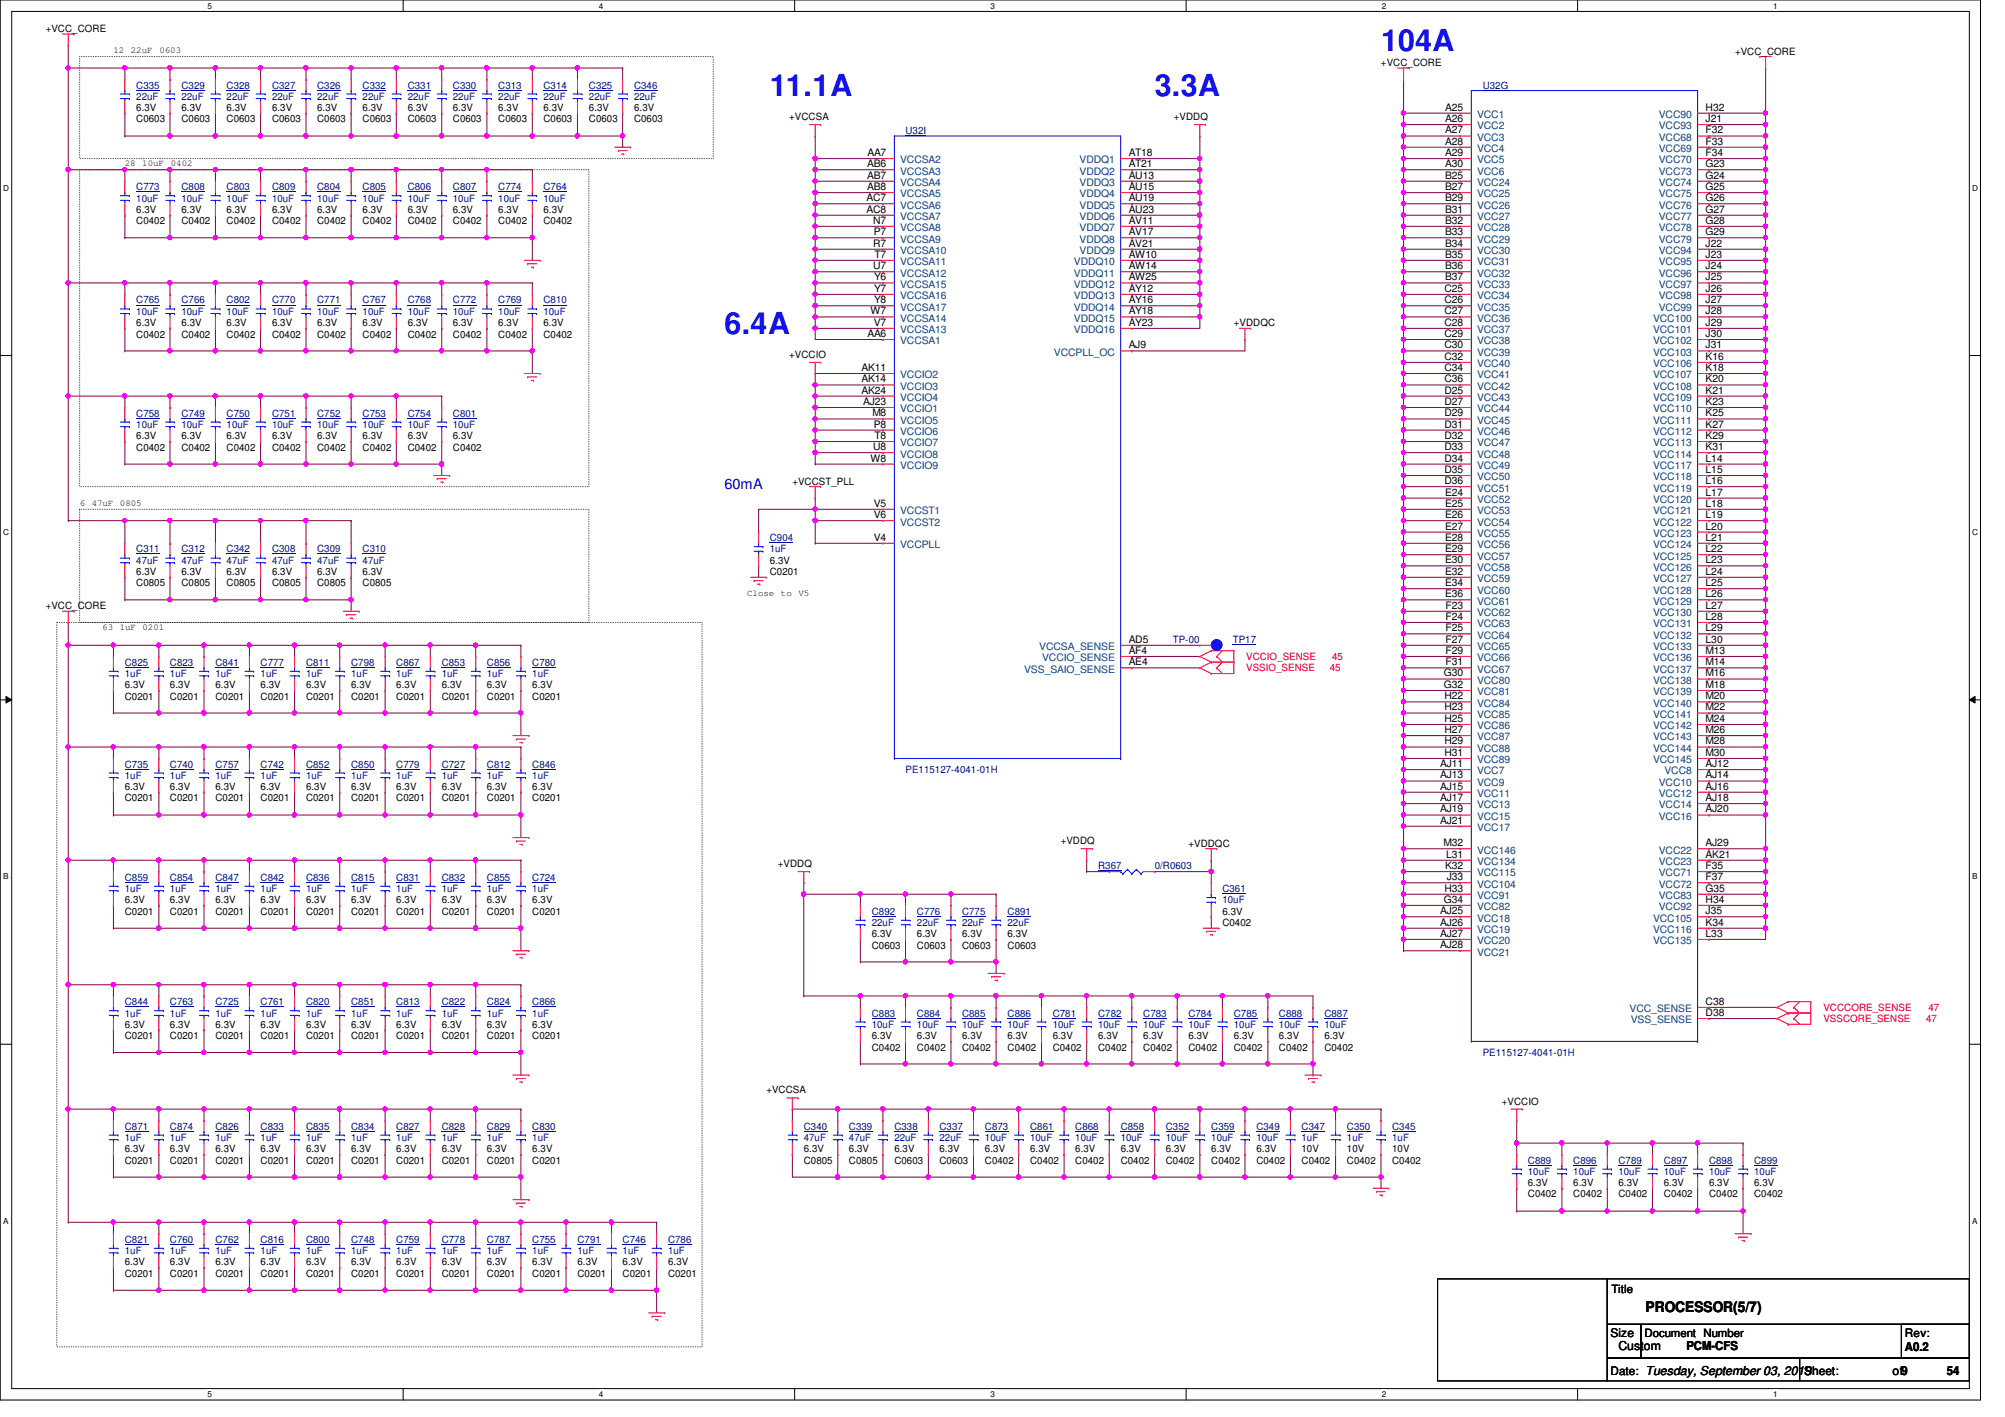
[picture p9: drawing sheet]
<svg xmlns="http://www.w3.org/2000/svg" width="297mm" height="210mm" viewBox="0 0 297 210" stroke-linecap="round" stroke-linejoin="round" font-family="sans-serif">
<defs><g id="words">
<g font-size="4.5" fill="#00f">
<text x="204.6" y="7.6">104A</text>
<text x="114" y="14.3">11.1A</text>
<text x="171.1" y="14.3">3.3A</text>
<text x="107.4" y="49.5">6.4A</text>
</g>
<text font-size="2.2" fill="#00f" x="107.4" y="72.4">60mA</text>
<text font-size="2.2" x="243.8" y="194.4">PROCESSOR(5/7)</text>
<g font-size="1.8">
<text x="238.6" y="198.1">Size</text>
<text x="239.8" y="200">Custom</text>
<text x="249.8" y="200">PCM-CFS</text>
<text x="267.3" y="203.6">Sheet:</text>
<text x="280.4" y="203.7">of9</text>
<text x="282.2" y="200.2">A0.2</text>
<text x="288.4" y="203.7">54</text>
</g>
<g font-size="1.7">
<text x="238.8" y="191.5">Title</text>
<text x="238.6" y="203.6">Date: Tuesday, September 03, 2019</text>
<text x="243.6" y="198">Document Number</text>
<text x="282.2" y="198.1">Rev:</text>
</g>
<g font-size="1.5">
<text x="6.8" y="4.7">+VCC_CORE</text>
<text x="204.6" y="9.7">+VCC_CORE</text>
<text x="257" y="8.1">+VCC_CORE</text>
<text x="20.2" y="16.5">6.3V</text>
<text x="26.9" y="16.5">6.3V</text>
<text x="33.6" y="16.5">6.3V</text>
<text x="40.3" y="16.5">6.3V</text>
<text x="47" y="16.5">6.3V</text>
<text x="53.7" y="16.5">6.3V</text>
<text x="60.4" y="16.5">6.3V</text>
<text x="67.1" y="16.5">6.3V</text>
<text x="73.8" y="16.5">6.3V</text>
<text x="80.5" y="16.5">6.3V</text>
<text x="87.2" y="16.5">6.3V</text>
<text x="93.9" y="16.5">6.3V</text>
<text x="116.9" y="17.8">+VCCSA</text>
<text x="173.9" y="17.8">+VDDQ</text>
<text x="214.1" y="16.4">A25</text>
<text x="252.7" y="16.4">H32</text>
<text x="20.2" y="18.1">C0603</text>
<text x="26.9" y="18.1">C0603</text>
<text x="33.6" y="18.1">C0603</text>
<text x="40.3" y="18.1">C0603</text>
<text x="47" y="18.1">C0603</text>
<text x="53.7" y="18.1">C0603</text>
<text x="60.4" y="18.1">C0603</text>
<text x="67.1" y="18.1">C0603</text>
<text x="73.8" y="18.1">C0603</text>
<text x="80.5" y="18.1">C0603</text>
<text x="87.2" y="18.1">C0603</text>
<text x="93.9" y="18.1">C0603</text>
<text x="128.5" y="23.1">AA7</text>
<text x="167.2" y="23.1">AT18</text>
<text x="214.1" y="23.1">A29</text>
<text x="214.1" y="21.4">A28</text>
<text x="214.1" y="19.8">A27</text>
<text x="214.1" y="18.1">A26</text>
<text x="252.7" y="18.1">J21</text>
<text x="252.7" y="23.1">F34</text>
<text x="252.7" y="21.4">F33</text>
<text x="252.7" y="19.8">F32</text>
<text x="128.4" y="29.8">AC7</text>
<text x="128.5" y="28.2">AB8</text>
<text x="128.5" y="26.5">AB7</text>
<text x="128.5" y="24.8">AB6</text>
<text x="167.2" y="24.8">AT21</text>
<text x="167.2" y="29.8">AU19</text>
<text x="167.2" y="28.2">AU15</text>
<text x="167.2" y="26.5">AU13</text>
<text x="214.1" y="29.8">B29</text>
<text x="214.1" y="28.2">B27</text>
<text x="214.1" y="26.5">B25</text>
<text x="214.1" y="24.8">A30</text>
<text x="252.7" y="29.8">G26</text>
<text x="252.7" y="28.2">G25</text>
<text x="252.7" y="26.5">G24</text>
<text x="252.7" y="24.8">G23</text>
<text x="20.2" y="31.5">6.3V</text>
<text x="20.2" y="33.2">C0402</text>
<text x="26.9" y="31.5">6.3V</text>
<text x="26.9" y="33.2">C0402</text>
<text x="33.6" y="31.5">6.3V</text>
<text x="33.6" y="33.2">C0402</text>
<text x="40.3" y="31.5">6.3V</text>
<text x="40.3" y="33.2">C0402</text>
<text x="47" y="31.5">6.3V</text>
<text x="47" y="33.2">C0402</text>
<text x="53.7" y="31.5">6.3V</text>
<text x="53.7" y="33.2">C0402</text>
<text x="60.4" y="31.5">6.3V</text>
<text x="60.4" y="33.2">C0402</text>
<text x="67.1" y="31.5">6.3V</text>
<text x="67.1" y="33.2">C0402</text>
<text x="73.8" y="31.5">6.3V</text>
<text x="73.8" y="33.2">C0402</text>
<text x="80.5" y="31.5">6.3V</text>
<text x="80.5" y="33.2">C0402</text>
<text x="128.4" y="31.5">AC8</text>
<text x="129.4" y="33.1">N7</text>
<text x="129.5" y="34.8">P7</text>
<text x="167.2" y="34.8">AV17</text>
<text x="167.2" y="33.1">AV11</text>
<text x="167.2" y="31.5">AU23</text>
<text x="214.1" y="34.8">B33</text>
<text x="214.1" y="33.1">B32</text>
<text x="214.1" y="31.5">B31</text>
<text x="252.7" y="34.8">G29</text>
<text x="252.7" y="33.1">G28</text>
<text x="252.7" y="31.5">G27</text>
<text x="129.4" y="39.9">U7</text>
<text x="129.4" y="36.5">R7</text>
<text x="129.5" y="41.5">Y6</text>
<text x="129.6" y="38.2">T7</text>
<text x="167.2" y="41.5">AW25</text>
<text x="167.2" y="39.9">AW14</text>
<text x="167.2" y="38.2">AW10</text>
<text x="167.2" y="36.5">AV21</text>
<text x="214.1" y="41.5">B37</text>
<text x="214.1" y="39.9">B36</text>
<text x="214.1" y="38.2">B35</text>
<text x="214.1" y="36.5">B34</text>
<text x="252.7" y="41.5">J25</text>
<text x="252.7" y="39.9">J24</text>
<text x="252.7" y="38.2">J23</text>
<text x="252.7" y="36.5">J22</text>
<text x="128.9" y="46.6">W7</text>
<text x="129.5" y="43.2">Y7</text>
<text x="129.5" y="44.9">Y8</text>
<text x="167.2" y="46.6">AY18</text>
<text x="167.2" y="44.9">AY16</text>
<text x="167.2" y="43.2">AY12</text>
<text x="214" y="46.6">C27</text>
<text x="214" y="44.9">C26</text>
<text x="214" y="43.2">C25</text>
<text x="252.7" y="44.9">J27</text>
<text x="252.7" y="43.2">J26</text>
<text x="252.7" y="46.6">J28</text>
<text x="20.2" y="48.3">6.3V</text>
<text x="20.2" y="50">C0402</text>
<text x="26.9" y="48.3">6.3V</text>
<text x="26.9" y="50">C0402</text>
<text x="33.6" y="48.3">6.3V</text>
<text x="33.6" y="50">C0402</text>
<text x="40.3" y="48.3">6.3V</text>
<text x="40.3" y="50">C0402</text>
<text x="47" y="48.3">6.3V</text>
<text x="47" y="50">C0402</text>
<text x="53.7" y="48.3">6.3V</text>
<text x="53.7" y="50">C0402</text>
<text x="60.4" y="48.3">6.3V</text>
<text x="60.4" y="50">C0402</text>
<text x="67.1" y="48.3">6.3V</text>
<text x="67.1" y="50">C0402</text>
<text x="73.8" y="48.3">6.3V</text>
<text x="73.8" y="50">C0402</text>
<text x="80.5" y="48.3">6.3V</text>
<text x="80.5" y="50">C0402</text>
<text x="116.9" y="53">+VCCIO</text>
<text x="128.5" y="49.9">AA6</text>
<text x="129.5" y="48.3">V7</text>
<text x="167.2" y="48.3">AY23</text>
<text x="167.2" y="51.6">AJ9</text>
<text x="182.8" y="48.3">+VDDQC</text>
<text x="214" y="51.6">C30</text>
<text x="214" y="49.9">C29</text>
<text x="214" y="48.3">C28</text>
<text x="214" y="53.3">C32</text>
<text x="252.7" y="53.3">K16</text>
<text x="252.7" y="51.6">J31</text>
<text x="252.7" y="49.9">J30</text>
<text x="252.7" y="48.3">J29</text>
<text x="127.6" y="58.3">AK24</text>
<text x="127.6" y="56.6">AK14</text>
<text x="127.6" y="54.9">AK11</text>
<text x="127.9" y="60">AJ23</text>
<text x="214" y="60">D27</text>
<text x="214" y="58.3">D25</text>
<text x="214" y="56.6">C36</text>
<text x="214" y="54.9">C34</text>
<text x="252.7" y="58.3">K21</text>
<text x="252.7" y="56.6">K20</text>
<text x="252.7" y="54.9">K18</text>
<text x="252.7" y="60">K23</text>
<text x="20.2" y="65.1">6.3V</text>
<text x="26.9" y="65.1">6.3V</text>
<text x="33.6" y="65.1">6.3V</text>
<text x="40.3" y="65.1">6.3V</text>
<text x="47" y="65.1">6.3V</text>
<text x="53.7" y="65.1">6.3V</text>
<text x="60.4" y="65.1">6.3V</text>
<text x="67.1" y="65.1">6.3V</text>
<text x="129.2" y="61.7">M8</text>
<text x="129.5" y="63.3">P8</text>
<text x="129.6" y="65">T8</text>
<text x="214" y="65">D32</text>
<text x="214" y="63.3">D31</text>
<text x="214" y="61.7">D29</text>
<text x="252.7" y="65">K29</text>
<text x="252.7" y="63.3">K27</text>
<text x="252.7" y="61.7">K25</text>
<text x="20.2" y="66.8">C0402</text>
<text x="26.9" y="66.8">C0402</text>
<text x="33.6" y="66.8">C0402</text>
<text x="40.3" y="66.8">C0402</text>
<text x="47" y="66.8">C0402</text>
<text x="53.7" y="66.8">C0402</text>
<text x="60.4" y="66.8">C0402</text>
<text x="67.1" y="66.8">C0402</text>
<text x="117.4" y="71.8">+VCCST_PLL</text>
<text x="128.9" y="68.4">W8</text>
<text x="129.4" y="66.7">U8</text>
<text x="214" y="68.4">D34</text>
<text x="214" y="66.7">D33</text>
<text x="214" y="71.7">D36</text>
<text x="214" y="70.1">D35</text>
<text x="252.7" y="71.7">L16</text>
<text x="252.7" y="70.1">L15</text>
<text x="252.7" y="68.4">L14</text>
<text x="252.7" y="66.7">K31</text>
<text x="129.5" y="76.8">V6</text>
<text x="129.5" y="75.1">V5</text>
<text x="214.1" y="76.8">E26</text>
<text x="214.1" y="75.1">E25</text>
<text x="214.1" y="73.4">E24</text>
<text x="252.7" y="76.8">L19</text>
<text x="252.7" y="75.1">L18</text>
<text x="252.7" y="73.4">L17</text>
<text x="114" y="83.5">6.3V</text>
<text x="129.5" y="80.1">V4</text>
<text x="214.1" y="83.4">E30</text>
<text x="214.1" y="81.8">E29</text>
<text x="214.1" y="80.1">E28</text>
<text x="214.1" y="78.4">E27</text>
<text x="252.7" y="83.4">L23</text>
<text x="252.7" y="81.8">L22</text>
<text x="252.7" y="80.1">L21</text>
<text x="252.7" y="78.4">L20</text>
<text x="20.2" y="85.2">6.3V</text>
<text x="20.2" y="86.9">C0805</text>
<text x="26.9" y="85.2">6.3V</text>
<text x="26.9" y="86.9">C0805</text>
<text x="33.6" y="85.2">6.3V</text>
<text x="33.6" y="86.9">C0805</text>
<text x="40.3" y="85.2">6.3V</text>
<text x="40.3" y="86.9">C0805</text>
<text x="47" y="85.2">6.3V</text>
<text x="47" y="86.9">C0805</text>
<text x="53.7" y="85.2">6.3V</text>
<text x="53.7" y="86.9">C0805</text>
<text x="114" y="85.2">C0201</text>
<text x="214.1" y="86.8">E34</text>
<text x="214.1" y="85.1">E32</text>
<text x="214.1" y="88.5">E36</text>
<text x="252.7" y="88.5">L26</text>
<text x="252.7" y="86.8">L25</text>
<text x="252.7" y="85.1">L24</text>
<text x="6.8" y="90.2">+VCC_CORE</text>
<text x="167.2" y="95.2">AD5</text>
<text x="214.2" y="95.2">F27</text>
<text x="214.2" y="93.5">F25</text>
<text x="214.2" y="91.8">F24</text>
<text x="214.2" y="90.2">F23</text>
<text x="252.7" y="90.2">L27</text>
<text x="252.7" y="95.2">L30</text>
<text x="252.7" y="93.5">L29</text>
<text x="252.7" y="91.8">L28</text>
<text x="18.5" y="101.9">6.3V</text>
<text x="25.2" y="101.9">6.3V</text>
<text x="31.9" y="101.9">6.3V</text>
<text x="38.6" y="101.9">6.3V</text>
<text x="45.3" y="101.9">6.3V</text>
<text x="52" y="101.9">6.3V</text>
<text x="58.7" y="101.9">6.3V</text>
<text x="65.4" y="101.9">6.3V</text>
<text x="72.1" y="101.9">6.3V</text>
<text x="78.9" y="101.9">6.3V</text>
<text x="167.2" y="96.9">AF4</text>
<text x="167.2" y="98.6">AE4</text>
<text x="213.9" y="101.9">G32</text>
<text x="213.9" y="100.2">G30</text>
<text x="214.2" y="98.6">F31</text>
<text x="214.2" y="96.9">F29</text>
<text x="252.7" y="101.9">M18</text>
<text x="252.7" y="100.2">M16</text>
<text x="252.7" y="98.6">M14</text>
<text x="252.7" y="96.9">M13</text>
<text x="18.5" y="103.6">C0201</text>
<text x="25.2" y="103.6">C0201</text>
<text x="31.9" y="103.6">C0201</text>
<text x="38.6" y="103.6">C0201</text>
<text x="45.3" y="103.6">C0201</text>
<text x="52" y="103.6">C0201</text>
<text x="58.7" y="103.6">C0201</text>
<text x="65.4" y="103.6">C0201</text>
<text x="72.1" y="103.6">C0201</text>
<text x="78.9" y="103.6">C0201</text>
<text x="214" y="106.9">H25</text>
<text x="214" y="105.2">H23</text>
<text x="214" y="103.6">H22</text>
<text x="252.7" y="105.2">M22</text>
<text x="252.7" y="103.6">M20</text>
<text x="252.7" y="106.9">M24</text>
<text x="213.4" y="113.6">AJ11</text>
<text x="214" y="112">H31</text>
<text x="214" y="110.3">H29</text>
<text x="214" y="108.6">H27</text>
<text x="252.7" y="112">M30</text>
<text x="252.7" y="110.3">M28</text>
<text x="252.7" y="113.6">AJ12</text>
<text x="252.7" y="108.6">M26</text>
<text x="18.5" y="117.1">6.3V</text>
<text x="18.5" y="118.7">C0201</text>
<text x="25.2" y="117.1">6.3V</text>
<text x="25.2" y="118.7">C0201</text>
<text x="31.9" y="117.1">6.3V</text>
<text x="31.9" y="118.7">C0201</text>
<text x="38.6" y="117.1">6.3V</text>
<text x="38.6" y="118.7">C0201</text>
<text x="45.3" y="117.1">6.3V</text>
<text x="45.3" y="118.7">C0201</text>
<text x="52" y="117.1">6.3V</text>
<text x="52" y="118.7">C0201</text>
<text x="58.7" y="117.1">6.3V</text>
<text x="58.7" y="118.7">C0201</text>
<text x="65.4" y="117.1">6.3V</text>
<text x="65.4" y="118.7">C0201</text>
<text x="72.1" y="117.1">6.3V</text>
<text x="72.1" y="118.7">C0201</text>
<text x="78.9" y="117.1">6.3V</text>
<text x="78.9" y="118.7">C0201</text>
<text x="213.4" y="118.7">AJ17</text>
<text x="213.4" y="117">AJ15</text>
<text x="213.4" y="115.3">AJ13</text>
<text x="252.7" y="118.7">AJ18</text>
<text x="252.7" y="117">AJ16</text>
<text x="252.7" y="115.3">AJ14</text>
<text x="157.1" y="125.1">+VDDQ</text>
<text x="176.1" y="125.4">+VDDQC</text>
<text x="213.4" y="122">AJ21</text>
<text x="213.4" y="120.4">AJ19</text>
<text x="213.9" y="125.3">M32</text>
<text x="252.7" y="120.4">AJ20</text>
<text x="252.7" y="125.3">AJ29</text>
<text x="115.2" y="128.4">+VDDQ</text>
<text x="214.1" y="128.7">K32</text>
<text x="214.2" y="127">L31</text>
<text x="214.3" y="130.4">J33</text>
<text x="252.7" y="128.7">F35</text>
<text x="252.7" y="127">AK21</text>
<text x="252.7" y="130.4">F37</text>
<text x="18.5" y="133.8">6.3V</text>
<text x="18.5" y="135.5">C0201</text>
<text x="25.2" y="133.8">6.3V</text>
<text x="25.2" y="135.5">C0201</text>
<text x="31.9" y="133.8">6.3V</text>
<text x="31.9" y="135.5">C0201</text>
<text x="38.6" y="133.8">6.3V</text>
<text x="38.6" y="135.5">C0201</text>
<text x="45.3" y="133.8">6.3V</text>
<text x="45.3" y="135.5">C0201</text>
<text x="52" y="133.8">6.3V</text>
<text x="52" y="135.5">C0201</text>
<text x="58.7" y="133.8">6.3V</text>
<text x="58.7" y="135.5">C0201</text>
<text x="65.4" y="133.8">6.3V</text>
<text x="65.4" y="135.5">C0201</text>
<text x="72.1" y="133.8">6.3V</text>
<text x="72.1" y="135.5">C0201</text>
<text x="78.9" y="133.8">6.3V</text>
<text x="78.9" y="135.5">C0201</text>
<text x="181.1" y="137.2">C0402</text>
<text x="181.1" y="135.5">6.3V</text>
<text x="213.4" y="137.1">AJ26</text>
<text x="213.4" y="135.4">AJ25</text>
<text x="213.9" y="133.7">G34</text>
<text x="214" y="132.1">H33</text>
<text x="252.7" y="133.7">H34</text>
<text x="252.7" y="137.1">K34</text>
<text x="252.7" y="135.4">J35</text>
<text x="252.7" y="132.1">G35</text>
<text x="129.2" y="138.9">6.3V</text>
<text x="129.2" y="140.5">C0603</text>
<text x="135.8" y="138.9">6.3V</text>
<text x="135.8" y="140.5">C0603</text>
<text x="142.5" y="138.9">6.3V</text>
<text x="142.5" y="140.5">C0603</text>
<text x="149.3" y="138.9">6.3V</text>
<text x="149.3" y="140.5">C0603</text>
<text x="213.4" y="140.5">AJ28</text>
<text x="213.4" y="138.8">AJ27</text>
<text x="252.7" y="138.8">L33</text>
<text x="252.7" y="148.8">C38</text>
<text x="18.5" y="152.2">6.3V</text>
<text x="18.5" y="153.9">C0201</text>
<text x="25.2" y="152.2">6.3V</text>
<text x="25.2" y="153.9">C0201</text>
<text x="31.9" y="152.2">6.3V</text>
<text x="31.9" y="153.9">C0201</text>
<text x="38.6" y="152.2">6.3V</text>
<text x="38.6" y="153.9">C0201</text>
<text x="45.3" y="152.2">6.3V</text>
<text x="45.3" y="153.9">C0201</text>
<text x="52" y="152.2">6.3V</text>
<text x="52" y="153.9">C0201</text>
<text x="58.7" y="152.2">6.3V</text>
<text x="58.7" y="153.9">C0201</text>
<text x="65.4" y="152.2">6.3V</text>
<text x="65.4" y="153.9">C0201</text>
<text x="72.1" y="152.2">6.3V</text>
<text x="72.1" y="153.9">C0201</text>
<text x="78.9" y="152.2">6.3V</text>
<text x="78.9" y="153.9">C0201</text>
<text x="129.2" y="153.9">6.3V</text>
<text x="129.2" y="155.6">C0402</text>
<text x="135.8" y="153.9">6.3V</text>
<text x="135.8" y="155.6">C0402</text>
<text x="142.5" y="153.9">6.3V</text>
<text x="142.5" y="155.6">C0402</text>
<text x="149.3" y="153.9">6.3V</text>
<text x="149.3" y="155.6">C0402</text>
<text x="156" y="153.9">6.3V</text>
<text x="156" y="155.6">C0402</text>
<text x="162.7" y="153.9">6.3V</text>
<text x="162.7" y="155.6">C0402</text>
<text x="169.4" y="153.9">6.3V</text>
<text x="169.4" y="155.6">C0402</text>
<text x="176.1" y="153.9">6.3V</text>
<text x="176.1" y="155.6">C0402</text>
<text x="182.8" y="153.9">6.3V</text>
<text x="182.8" y="155.6">C0402</text>
<text x="189.5" y="153.9">6.3V</text>
<text x="189.5" y="155.6">C0402</text>
<text x="196.2" y="153.9">6.3V</text>
<text x="196.2" y="155.6">C0402</text>
<text x="252.7" y="150.5">D38</text>
<text x="113.5" y="162">+VCCSA</text>
<text x="222.5" y="163.7">+VCCIO</text>
<text x="18.5" y="170.7">6.3V</text>
<text x="18.5" y="172.4">C0201</text>
<text x="25.2" y="170.7">6.3V</text>
<text x="25.2" y="172.4">C0201</text>
<text x="31.9" y="170.7">6.3V</text>
<text x="31.9" y="172.4">C0201</text>
<text x="38.6" y="170.7">6.3V</text>
<text x="38.6" y="172.4">C0201</text>
<text x="45.3" y="170.7">6.3V</text>
<text x="45.3" y="172.4">C0201</text>
<text x="52" y="170.7">6.3V</text>
<text x="52" y="172.4">C0201</text>
<text x="58.7" y="170.7">6.3V</text>
<text x="58.7" y="172.4">C0201</text>
<text x="65.4" y="170.7">6.3V</text>
<text x="65.4" y="172.4">C0201</text>
<text x="72.1" y="170.7">6.3V</text>
<text x="72.1" y="172.4">C0201</text>
<text x="78.9" y="170.7">6.3V</text>
<text x="78.9" y="172.4">C0201</text>
<text x="119.1" y="170.7">6.3V</text>
<text x="119.1" y="172.4">C0805</text>
<text x="125.8" y="170.7">6.3V</text>
<text x="125.8" y="172.4">C0805</text>
<text x="132.5" y="170.7">6.3V</text>
<text x="132.5" y="172.4">C0603</text>
<text x="139.2" y="170.7">6.3V</text>
<text x="139.2" y="172.4">C0603</text>
<text x="145.9" y="170.7">6.3V</text>
<text x="145.9" y="172.4">C0402</text>
<text x="152.6" y="170.7">6.3V</text>
<text x="152.6" y="172.4">C0402</text>
<text x="159.3" y="170.7">6.3V</text>
<text x="159.3" y="172.4">C0402</text>
<text x="166" y="170.7">6.3V</text>
<text x="166" y="172.4">C0402</text>
<text x="172.7" y="170.7">6.3V</text>
<text x="172.7" y="172.4">C0402</text>
<text x="179.4" y="170.7">6.3V</text>
<text x="179.4" y="172.4">C0402</text>
<text x="186.1" y="170.7">6.3V</text>
<text x="186.1" y="172.4">C0402</text>
<text x="192.8" y="170.7">10V</text>
<text x="192.8" y="172.4">C0402</text>
<text x="199.6" y="170.7">10V</text>
<text x="199.6" y="172.4">C0402</text>
<text x="206.2" y="170.7">10V</text>
<text x="206.2" y="172.4">C0402</text>
<text x="226.4" y="175.7">6.3V</text>
<text x="226.4" y="177.4">C0402</text>
<text x="233.1" y="175.7">6.3V</text>
<text x="233.1" y="177.4">C0402</text>
<text x="239.8" y="175.7">6.3V</text>
<text x="239.8" y="177.4">C0402</text>
<text x="246.5" y="175.7">6.3V</text>
<text x="246.5" y="177.4">C0402</text>
<text x="253.2" y="175.7">6.3V</text>
<text x="253.2" y="177.4">C0402</text>
<text x="259.9" y="175.7">6.3V</text>
<text x="259.9" y="177.4">C0402</text>
<text x="18.5" y="187.5">6.3V</text>
<text x="18.5" y="189.1">C0201</text>
<text x="25.2" y="187.5">6.3V</text>
<text x="25.2" y="189.1">C0201</text>
<text x="31.9" y="187.5">6.3V</text>
<text x="31.9" y="189.1">C0201</text>
<text x="38.6" y="187.5">6.3V</text>
<text x="38.6" y="189.1">C0201</text>
<text x="45.3" y="187.5">6.3V</text>
<text x="45.3" y="189.1">C0201</text>
<text x="52" y="187.5">6.3V</text>
<text x="52" y="189.1">C0201</text>
<text x="58.7" y="187.5">6.3V</text>
<text x="58.7" y="189.1">C0201</text>
<text x="65.4" y="187.5">6.3V</text>
<text x="65.4" y="189.1">C0201</text>
<text x="72.1" y="187.5">6.3V</text>
<text x="72.1" y="189.1">C0201</text>
<text x="78.9" y="187.5">6.3V</text>
<text x="78.9" y="189.1">C0201</text>
<text x="85.6" y="187.5">6.3V</text>
<text x="85.6" y="189.1">C0201</text>
<text x="92.2" y="187.5">6.3V</text>
<text x="92.2" y="189.1">C0201</text>
<text x="99" y="187.5">6.3V</text>
<text x="99" y="189.1">C0201</text>
</g>
<g font-size="1.5" fill="#000080">
<text x="20.2" y="13.1">C335</text>
<text x="20.2" y="14.8">22uF</text>
<text x="26.9" y="13.1">C329</text>
<text x="26.9" y="14.8">22uF</text>
<text x="33.6" y="13.1">C328</text>
<text x="33.6" y="14.8">22uF</text>
<text x="40.3" y="13.1">C327</text>
<text x="40.3" y="14.8">22uF</text>
<text x="47" y="13.1">C326</text>
<text x="47" y="14.8">22uF</text>
<text x="53.7" y="13.1">C332</text>
<text x="53.7" y="14.8">22uF</text>
<text x="60.4" y="13.1">C331</text>
<text x="60.4" y="14.8">22uF</text>
<text x="67.1" y="13.1">C330</text>
<text x="67.1" y="14.8">22uF</text>
<text x="73.8" y="13.1">C313</text>
<text x="73.8" y="14.8">22uF</text>
<text x="80.5" y="13.1">C314</text>
<text x="80.5" y="14.8">22uF</text>
<text x="87.2" y="13.1">C325</text>
<text x="87.2" y="14.8">22uF</text>
<text x="93.9" y="13.1">C346</text>
<text x="93.9" y="14.8">22uF</text>
<text x="219.7" y="13.1">U32G</text>
<text x="134.2" y="19.8">U32I</text>
<text x="20.2" y="28.2">C773</text>
<text x="20.2" y="29.9">10uF</text>
<text x="26.9" y="28.2">C808</text>
<text x="26.9" y="29.9">10uF</text>
<text x="33.6" y="28.2">C803</text>
<text x="33.6" y="29.9">10uF</text>
<text x="40.3" y="28.2">C809</text>
<text x="40.3" y="29.9">10uF</text>
<text x="47" y="28.2">C804</text>
<text x="47" y="29.9">10uF</text>
<text x="53.7" y="28.2">C805</text>
<text x="53.7" y="29.9">10uF</text>
<text x="60.4" y="28.2">C806</text>
<text x="60.4" y="29.9">10uF</text>
<text x="67.1" y="28.2">C807</text>
<text x="67.1" y="29.9">10uF</text>
<text x="73.8" y="28.2">C774</text>
<text x="73.8" y="29.9">10uF</text>
<text x="80.5" y="28.2">C764</text>
<text x="80.5" y="29.9">10uF</text>
<text x="20.2" y="45">C765</text>
<text x="20.2" y="46.7">10uF</text>
<text x="26.9" y="45">C766</text>
<text x="26.9" y="46.7">10uF</text>
<text x="33.6" y="45">C802</text>
<text x="33.6" y="46.7">10uF</text>
<text x="40.3" y="45">C770</text>
<text x="40.3" y="46.7">10uF</text>
<text x="47" y="45">C771</text>
<text x="47" y="46.7">10uF</text>
<text x="53.7" y="45">C767</text>
<text x="53.7" y="46.7">10uF</text>
<text x="60.4" y="45">C768</text>
<text x="60.4" y="46.7">10uF</text>
<text x="67.1" y="45">C772</text>
<text x="67.1" y="46.7">10uF</text>
<text x="73.8" y="45">C769</text>
<text x="73.8" y="46.7">10uF</text>
<text x="80.5" y="45">C810</text>
<text x="80.5" y="46.7">10uF</text>
<text x="20.2" y="61.7">C758</text>
<text x="20.2" y="63.4">10uF</text>
<text x="26.9" y="61.7">C749</text>
<text x="26.9" y="63.4">10uF</text>
<text x="33.6" y="61.7">C750</text>
<text x="33.6" y="63.4">10uF</text>
<text x="40.3" y="61.7">C751</text>
<text x="40.3" y="63.4">10uF</text>
<text x="47" y="61.7">C752</text>
<text x="47" y="63.4">10uF</text>
<text x="53.7" y="61.7">C753</text>
<text x="53.7" y="63.4">10uF</text>
<text x="60.4" y="61.7">C754</text>
<text x="60.4" y="63.4">10uF</text>
<text x="67.1" y="61.7">C801</text>
<text x="67.1" y="63.4">10uF</text>
<text x="20.2" y="81.8">C311</text>
<text x="20.2" y="83.5">47uF</text>
<text x="26.9" y="81.8">C312</text>
<text x="26.9" y="83.5">47uF</text>
<text x="33.6" y="81.8">C342</text>
<text x="33.6" y="83.5">47uF</text>
<text x="40.3" y="81.8">C308</text>
<text x="40.3" y="83.5">47uF</text>
<text x="47" y="81.8">C309</text>
<text x="47" y="83.5">47uF</text>
<text x="53.7" y="81.8">C310</text>
<text x="53.7" y="83.5">47uF</text>
<text x="114" y="80.2">C904</text>
<text x="114" y="81.8">1uF</text>
<text x="173.7" y="95.2">TP-00</text>
<text x="182.6" y="95.2">TP17</text>
<text x="18.5" y="98.6">C825</text>
<text x="18.5" y="100.3">1uF</text>
<text x="25.2" y="98.6">C823</text>
<text x="25.2" y="100.3">1uF</text>
<text x="31.9" y="98.6">C841</text>
<text x="31.9" y="100.3">1uF</text>
<text x="38.6" y="98.6">C777</text>
<text x="38.6" y="100.3">1uF</text>
<text x="45.3" y="98.6">C811</text>
<text x="45.3" y="100.3">1uF</text>
<text x="52" y="98.6">C798</text>
<text x="52" y="100.3">1uF</text>
<text x="58.7" y="98.6">C867</text>
<text x="58.7" y="100.3">1uF</text>
<text x="65.4" y="98.6">C853</text>
<text x="65.4" y="100.3">1uF</text>
<text x="72.1" y="98.6">C856</text>
<text x="72.1" y="100.3">1uF</text>
<text x="78.9" y="98.6">C780</text>
<text x="78.9" y="100.3">1uF</text>
<text x="18.5" y="113.7">C735</text>
<text x="25.2" y="113.7">C740</text>
<text x="31.9" y="113.7">C757</text>
<text x="38.6" y="113.7">C742</text>
<text x="45.3" y="113.7">C852</text>
<text x="52" y="113.7">C850</text>
<text x="58.7" y="113.7">C779</text>
<text x="65.4" y="113.7">C727</text>
<text x="72.1" y="113.7">C812</text>
<text x="78.9" y="113.7">C846</text>
<text x="18.5" y="115.4">1uF</text>
<text x="25.2" y="115.4">1uF</text>
<text x="31.9" y="115.4">1uF</text>
<text x="38.6" y="115.4">1uF</text>
<text x="45.3" y="115.4">1uF</text>
<text x="52" y="115.4">1uF</text>
<text x="58.7" y="115.4">1uF</text>
<text x="65.4" y="115.4">1uF</text>
<text x="72.1" y="115.4">1uF</text>
<text x="78.9" y="115.4">1uF</text>
<text x="134.2" y="114.5">PE115127-4041-01H</text>
<text x="18.5" y="130.5">C859</text>
<text x="25.2" y="130.5">C854</text>
<text x="31.9" y="130.5">C847</text>
<text x="38.6" y="130.5">C842</text>
<text x="45.3" y="130.5">C836</text>
<text x="52" y="130.5">C815</text>
<text x="58.7" y="130.5">C831</text>
<text x="65.4" y="130.5">C832</text>
<text x="72.1" y="130.5">C855</text>
<text x="78.9" y="130.5">C724</text>
<text x="162.7" y="128.8">R367</text>
<text x="171.1" y="128.8">0/R0603</text>
<text x="18.5" y="132.1">1uF</text>
<text x="25.2" y="132.1">1uF</text>
<text x="31.9" y="132.1">1uF</text>
<text x="38.6" y="132.1">1uF</text>
<text x="45.3" y="132.1">1uF</text>
<text x="52" y="132.1">1uF</text>
<text x="58.7" y="132.1">1uF</text>
<text x="65.4" y="132.1">1uF</text>
<text x="72.1" y="132.1">1uF</text>
<text x="78.9" y="132.1">1uF</text>
<text x="129.2" y="135.5">C892</text>
<text x="129.2" y="137.2">22uF</text>
<text x="135.8" y="135.5">C776</text>
<text x="135.8" y="137.2">22uF</text>
<text x="142.5" y="135.5">C775</text>
<text x="142.5" y="137.2">22uF</text>
<text x="149.3" y="135.5">C891</text>
<text x="149.3" y="137.2">22uF</text>
<text x="181.1" y="132.1">C361</text>
<text x="181.1" y="133.8">10uF</text>
<text x="18.5" y="148.9">C844</text>
<text x="25.2" y="148.9">C763</text>
<text x="31.9" y="148.9">C725</text>
<text x="38.6" y="148.9">C761</text>
<text x="45.3" y="148.9">C820</text>
<text x="52" y="148.9">C851</text>
<text x="58.7" y="148.9">C813</text>
<text x="65.4" y="148.9">C822</text>
<text x="72.1" y="148.9">C824</text>
<text x="78.9" y="148.9">C866</text>
<text x="18.5" y="150.6">1uF</text>
<text x="25.2" y="150.6">1uF</text>
<text x="31.9" y="150.6">1uF</text>
<text x="38.6" y="150.6">1uF</text>
<text x="45.3" y="150.6">1uF</text>
<text x="52" y="150.6">1uF</text>
<text x="58.7" y="150.6">1uF</text>
<text x="65.4" y="150.6">1uF</text>
<text x="72.1" y="150.6">1uF</text>
<text x="78.9" y="150.6">1uF</text>
<text x="129.2" y="150.6">C883</text>
<text x="129.2" y="152.2">10uF</text>
<text x="135.8" y="150.6">C884</text>
<text x="135.8" y="152.2">10uF</text>
<text x="142.5" y="150.6">C885</text>
<text x="142.5" y="152.2">10uF</text>
<text x="149.3" y="150.6">C886</text>
<text x="149.3" y="152.2">10uF</text>
<text x="156" y="150.6">C781</text>
<text x="156" y="152.2">10uF</text>
<text x="162.7" y="150.6">C782</text>
<text x="162.7" y="152.2">10uF</text>
<text x="169.4" y="150.6">C783</text>
<text x="169.4" y="152.2">10uF</text>
<text x="176.1" y="150.6">C784</text>
<text x="176.1" y="152.2">10uF</text>
<text x="182.8" y="150.6">C785</text>
<text x="182.8" y="152.2">10uF</text>
<text x="189.5" y="150.6">C888</text>
<text x="189.5" y="152.2">10uF</text>
<text x="196.2" y="150.6">C887</text>
<text x="196.2" y="152.2">10uF</text>
<text x="219.7" y="156.4">PE115127-4041-01H</text>
<text x="18.5" y="167.3">C871</text>
<text x="25.2" y="167.3">C874</text>
<text x="31.9" y="167.3">C826</text>
<text x="38.6" y="167.3">C833</text>
<text x="45.3" y="167.3">C835</text>
<text x="52" y="167.3">C834</text>
<text x="58.7" y="167.3">C827</text>
<text x="65.4" y="167.3">C828</text>
<text x="72.1" y="167.3">C829</text>
<text x="78.9" y="167.3">C830</text>
<text x="119.1" y="167.3">C340</text>
<text x="125.8" y="167.3">C339</text>
<text x="132.5" y="167.3">C338</text>
<text x="139.2" y="167.3">C337</text>
<text x="145.9" y="167.3">C873</text>
<text x="152.6" y="167.3">C861</text>
<text x="159.3" y="167.3">C868</text>
<text x="166" y="167.3">C858</text>
<text x="172.7" y="167.3">C352</text>
<text x="179.4" y="167.3">C359</text>
<text x="186.1" y="167.3">C349</text>
<text x="192.8" y="167.3">C347</text>
<text x="199.6" y="167.3">C350</text>
<text x="206.2" y="167.3">C345</text>
<text x="18.5" y="169">1uF</text>
<text x="25.2" y="169">1uF</text>
<text x="31.9" y="169">1uF</text>
<text x="38.6" y="169">1uF</text>
<text x="45.3" y="169">1uF</text>
<text x="52" y="169">1uF</text>
<text x="58.7" y="169">1uF</text>
<text x="65.4" y="169">1uF</text>
<text x="72.1" y="169">1uF</text>
<text x="78.9" y="169">1uF</text>
<text x="119.1" y="169">47uF</text>
<text x="125.8" y="169">47uF</text>
<text x="132.5" y="169">22uF</text>
<text x="139.2" y="169">22uF</text>
<text x="145.9" y="169">10uF</text>
<text x="152.6" y="169">10uF</text>
<text x="159.3" y="169">10uF</text>
<text x="166" y="169">10uF</text>
<text x="172.7" y="169">10uF</text>
<text x="179.4" y="169">10uF</text>
<text x="186.1" y="169">10uF</text>
<text x="192.8" y="169">1uF</text>
<text x="199.6" y="169">1uF</text>
<text x="206.2" y="169">1uF</text>
<text x="226.4" y="172.4">C889</text>
<text x="233.1" y="172.4">C896</text>
<text x="239.8" y="172.4">C789</text>
<text x="246.5" y="172.4">C897</text>
<text x="253.2" y="172.4">C898</text>
<text x="259.9" y="172.4">C899</text>
<text x="226.4" y="174">10uF</text>
<text x="233.1" y="174">10uF</text>
<text x="239.8" y="174">10uF</text>
<text x="246.5" y="174">10uF</text>
<text x="253.2" y="174">10uF</text>
<text x="259.9" y="174">10uF</text>
<text x="18.5" y="184.1">C821</text>
<text x="18.5" y="185.8">1uF</text>
<text x="25.2" y="184.1">C760</text>
<text x="25.2" y="185.8">1uF</text>
<text x="31.9" y="184.1">C762</text>
<text x="31.9" y="185.8">1uF</text>
<text x="38.6" y="184.1">C816</text>
<text x="38.6" y="185.8">1uF</text>
<text x="45.3" y="184.1">C800</text>
<text x="45.3" y="185.8">1uF</text>
<text x="52" y="184.1">C748</text>
<text x="52" y="185.8">1uF</text>
<text x="58.7" y="184.1">C759</text>
<text x="58.7" y="185.8">1uF</text>
<text x="65.4" y="184.1">C778</text>
<text x="65.4" y="185.8">1uF</text>
<text x="72.1" y="184.1">C787</text>
<text x="72.1" y="185.8">1uF</text>
<text x="78.9" y="184.1">C755</text>
<text x="78.9" y="185.8">1uF</text>
<text x="85.6" y="184.1">C791</text>
<text x="85.6" y="185.8">1uF</text>
<text x="92.2" y="184.1">C746</text>
<text x="92.2" y="185.8">1uF</text>
<text x="99" y="184.1">C786</text>
<text x="99" y="185.8">1uF</text>
</g>
<g font-size="1.5" fill="#004080">
<text x="218.8" y="17.5">VCC1</text>
<text x="245.7" y="17.5">VCC90</text>
<text x="218.8" y="22.5">VCC4</text>
<text x="218.8" y="20.9">VCC3</text>
<text x="218.8" y="19.2">VCC2</text>
<text x="245.7" y="19.2">VCC93</text>
<text x="245.7" y="22.5">VCC69</text>
<text x="245.7" y="20.9">VCC68</text>
<text x="133.3" y="29.3">VCCSA5</text>
<text x="133.3" y="27.6">VCCSA4</text>
<text x="133.3" y="25.9">VCCSA3</text>
<text x="133.3" y="24.2">VCCSA2</text>
<text x="159.9" y="25.9">VDDQ2</text>
<text x="159.9" y="24.2">VDDQ1</text>
<text x="159.9" y="29.3">VDDQ4</text>
<text x="159.9" y="27.6">VDDQ3</text>
<text x="218.8" y="24.2">VCC5</text>
<text x="218.8" y="29.3">VCC25</text>
<text x="218.8" y="27.6">VCC24</text>
<text x="218.8" y="25.9">VCC6</text>
<text x="245.7" y="24.2">VCC70</text>
<text x="245.7" y="29.3">VCC75</text>
<text x="245.7" y="27.6">VCC74</text>
<text x="245.7" y="25.9">VCC73</text>
<text x="133.3" y="35.9">VCCSA9</text>
<text x="133.3" y="34.2">VCCSA8</text>
<text x="133.3" y="32.6">VCCSA7</text>
<text x="133.3" y="30.9">VCCSA6</text>
<text x="159.9" y="35.9">VDDQ8</text>
<text x="159.9" y="34.2">VDDQ7</text>
<text x="159.9" y="32.6">VDDQ6</text>
<text x="159.9" y="30.9">VDDQ5</text>
<text x="218.8" y="35.9">VCC29</text>
<text x="218.8" y="34.2">VCC28</text>
<text x="218.8" y="32.6">VCC27</text>
<text x="218.8" y="30.9">VCC26</text>
<text x="245.7" y="35.9">VCC79</text>
<text x="245.7" y="34.2">VCC78</text>
<text x="245.7" y="32.6">VCC77</text>
<text x="245.7" y="30.9">VCC76</text>
<text x="133.3" y="41">VCCSA12</text>
<text x="133.3" y="39.3">VCCSA11</text>
<text x="133.3" y="37.6">VCCSA10</text>
<text x="159.1" y="41">VDDQ11</text>
<text x="159.1" y="39.3">VDDQ10</text>
<text x="159.9" y="37.6">VDDQ9</text>
<text x="218.8" y="41">VCC32</text>
<text x="218.8" y="39.3">VCC31</text>
<text x="218.8" y="37.6">VCC30</text>
<text x="245.7" y="41">VCC96</text>
<text x="245.7" y="39.3">VCC95</text>
<text x="245.7" y="37.6">VCC94</text>
<text x="133.3" y="44.3">VCCSA16</text>
<text x="133.3" y="42.6">VCCSA15</text>
<text x="133.3" y="47.7">VCCSA14</text>
<text x="133.3" y="46">VCCSA17</text>
<text x="159.1" y="47.7">VDDQ15</text>
<text x="159.1" y="46">VDDQ14</text>
<text x="159.1" y="44.3">VDDQ13</text>
<text x="159.1" y="42.6">VDDQ12</text>
<text x="218.8" y="47.7">VCC36</text>
<text x="218.8" y="46">VCC35</text>
<text x="218.8" y="44.3">VCC34</text>
<text x="218.8" y="42.6">VCC33</text>
<text x="244.9" y="47.7">VCC100</text>
<text x="245.7" y="46">VCC99</text>
<text x="245.7" y="44.3">VCC98</text>
<text x="245.7" y="42.6">VCC97</text>
<text x="133.3" y="49.4">VCCSA13</text>
<text x="133.3" y="51">VCCSA1</text>
<text x="156.1" y="52.7">VCCPLL_OC</text>
<text x="159.1" y="49.4">VDDQ16</text>
<text x="218.8" y="52.7">VCC39</text>
<text x="218.8" y="51">VCC38</text>
<text x="218.8" y="49.4">VCC37</text>
<text x="244.9" y="52.7">VCC103</text>
<text x="244.9" y="51">VCC102</text>
<text x="244.9" y="49.4">VCC101</text>
<text x="133.3" y="59.4">VCCIO4</text>
<text x="133.3" y="57.7">VCCIO3</text>
<text x="133.3" y="56">VCCIO2</text>
<text x="218.8" y="59.4">VCC43</text>
<text x="218.8" y="57.7">VCC42</text>
<text x="218.8" y="56">VCC41</text>
<text x="218.8" y="54.4">VCC40</text>
<text x="244.9" y="59.4">VCC109</text>
<text x="244.9" y="57.7">VCC108</text>
<text x="244.9" y="56">VCC107</text>
<text x="244.9" y="54.4">VCC106</text>
<text x="133.3" y="64.4">VCCIO6</text>
<text x="133.3" y="62.8">VCCIO5</text>
<text x="133.3" y="61.1">VCCIO1</text>
<text x="218.8" y="64.4">VCC46</text>
<text x="218.8" y="62.8">VCC45</text>
<text x="218.8" y="61.1">VCC44</text>
<text x="244.9" y="64.4">VCC112</text>
<text x="244.9" y="62.8">VCC111</text>
<text x="244.9" y="61.1">VCC110</text>
<text x="133.3" y="69.5">VCCIO9</text>
<text x="133.3" y="67.8">VCCIO8</text>
<text x="133.3" y="66.1">VCCIO7</text>
<text x="218.8" y="69.5">VCC49</text>
<text x="218.8" y="67.8">VCC48</text>
<text x="218.8" y="66.1">VCC47</text>
<text x="218.8" y="71.2">VCC50</text>
<text x="244.9" y="71.2">VCC118</text>
<text x="244.9" y="69.5">VCC117</text>
<text x="244.9" y="67.8">VCC114</text>
<text x="244.9" y="66.1">VCC113</text>
<text x="133.3" y="77.9">VCCST2</text>
<text x="133.3" y="76.2">VCCST1</text>
<text x="218.8" y="77.9">VCC54</text>
<text x="218.8" y="76.2">VCC53</text>
<text x="218.8" y="74.5">VCC52</text>
<text x="218.8" y="72.8">VCC51</text>
<text x="244.9" y="72.8">VCC119</text>
<text x="244.9" y="77.9">VCC122</text>
<text x="244.9" y="76.2">VCC121</text>
<text x="244.9" y="74.5">VCC120</text>
<text x="133.3" y="81.2">VCCPLL</text>
<text x="218.8" y="82.9">VCC57</text>
<text x="218.8" y="81.2">VCC56</text>
<text x="218.8" y="79.5">VCC55</text>
<text x="244.9" y="82.9">VCC125</text>
<text x="244.9" y="81.2">VCC124</text>
<text x="244.9" y="79.5">VCC123</text>
<text x="218.8" y="87.9">VCC60</text>
<text x="218.8" y="86.2">VCC59</text>
<text x="218.8" y="84.5">VCC58</text>
<text x="218.8" y="89.6">VCC61</text>
<text x="244.9" y="89.6">VCC129</text>
<text x="244.9" y="87.9">VCC128</text>
<text x="244.9" y="86.2">VCC127</text>
<text x="244.9" y="84.5">VCC126</text>
<text x="218.8" y="94.6">VCC64</text>
<text x="218.8" y="92.9">VCC63</text>
<text x="218.8" y="91.3">VCC62</text>
<text x="244.9" y="91.3">VCC130</text>
<text x="244.9" y="94.6">VCC132</text>
<text x="244.9" y="92.9">VCC131</text>
<text x="151.7" y="99.7">VSS_SAIO_SENSE</text>
<text x="154" y="96.3">VCCSA_SENSE</text>
<text x="154.4" y="98">VCCIO_SENSE</text>
<text x="218.8" y="101.3">VCC80</text>
<text x="218.8" y="99.7">VCC67</text>
<text x="218.8" y="98">VCC66</text>
<text x="218.8" y="96.3">VCC65</text>
<text x="244.9" y="101.3">VCC138</text>
<text x="244.9" y="99.7">VCC137</text>
<text x="244.9" y="98">VCC136</text>
<text x="244.9" y="96.3">VCC133</text>
<text x="218.8" y="103">VCC81</text>
<text x="218.8" y="106.3">VCC85</text>
<text x="218.8" y="104.7">VCC84</text>
<text x="244.9" y="106.3">VCC141</text>
<text x="244.9" y="104.7">VCC140</text>
<text x="244.9" y="103">VCC139</text>
<text x="218.8" y="113.1">VCC89</text>
<text x="218.8" y="111.4">VCC88</text>
<text x="218.8" y="109.7">VCC87</text>
<text x="218.8" y="108">VCC86</text>
<text x="244.9" y="113.1">VCC145</text>
<text x="244.9" y="111.4">VCC144</text>
<text x="244.9" y="109.7">VCC143</text>
<text x="244.9" y="108">VCC142</text>
<text x="218.8" y="119.8">VCC13</text>
<text x="218.8" y="118.1">VCC11</text>
<text x="218.8" y="116.4">VCC9</text>
<text x="218.8" y="114.7">VCC7</text>
<text x="245.7" y="119.8">VCC14</text>
<text x="245.7" y="118.1">VCC12</text>
<text x="245.7" y="116.4">VCC10</text>
<text x="246.6" y="114.7">VCC8</text>
<text x="218.8" y="123.1">VCC17</text>
<text x="218.8" y="121.5">VCC15</text>
<text x="245.7" y="121.5">VCC16</text>
<text x="218.8" y="129.8">VCC115</text>
<text x="218.8" y="131.5">VCC104</text>
<text x="218.8" y="126.4">VCC146</text>
<text x="218.8" y="128.1">VCC134</text>
<text x="245.7" y="129.8">VCC71</text>
<text x="245.7" y="128.1">VCC23</text>
<text x="245.7" y="126.4">VCC22</text>
<text x="245.7" y="131.5">VCC72</text>
<text x="218.8" y="134.8">VCC82</text>
<text x="218.8" y="133.2">VCC91</text>
<text x="218.8" y="136.5">VCC18</text>
<text x="244.9" y="136.5">VCC105</text>
<text x="245.7" y="134.8">VCC92</text>
<text x="245.7" y="133.2">VCC83</text>
<text x="218.8" y="138.2">VCC19</text>
<text x="218.8" y="141.6">VCC21</text>
<text x="218.8" y="139.9">VCC20</text>
<text x="244.9" y="138.2">VCC116</text>
<text x="244.9" y="139.9">VCC135</text>
<text x="241.4" y="149.9">VCC_SENSE</text>
<text x="241.6" y="151.6">VSS_SENSE</text>
</g>
<g font-size="1.5" fill="#f00">
<text x="184.6" y="97.7">VCCIO_SENSE</text>
<text x="184.6" y="99.4">VSSIO_SENSE</text>
<text x="197" y="99.4">45</text>
<text x="197.4" y="97.7">45</text>
<text x="270.1" y="149.7">VCCCORE_SENSE</text>
<text x="285.7" y="149.7">47</text>
<text x="270.1" y="151.4">VSSCORE_SENSE</text>
<text x="285.4" y="151.4">47</text>
</g>
<g font-size="1.4">
<text x="16.8" y="7.9">12</text>
<text x="19.4" y="7.9">22uF</text>
<text x="23.6" y="7.9">0603</text>
<text x="18.5" y="24.6">28</text>
<text x="21.1" y="24.6">10uF</text>
<text x="25.3" y="24.6">0402</text>
<text x="11.8" y="74.9">6</text>
<text x="13.6" y="74.9">47uF</text>
<text x="17.8" y="74.9">0805</text>
<text x="110.7" y="88.3">Close</text>
<text x="115.7" y="88.3">to</text>
<text x="118.3" y="88.3">V5</text>
<text x="15.2" y="93.3">63</text>
<text x="17.7" y="93.3">1uF</text>
<text x="21.1" y="93.3">0201</text>
</g>
<g font-size="1.2">
<text x="30.7" y="1.3">5</text>
<text x="88.7" y="1.3">4</text>
<text x="146.7" y="1.3">3</text>
<text x="204.7" y="1.3">2</text>
<text x="262.7" y="1.3">1</text>
<text x=".5" y="28.3">D</text>
<text x="292.2" y="28.3">D</text>
<text x=".5" y="79.2">C</text>
<text x="292.2" y="79.2">C</text>
<text x=".5" y="130.3">B</text>
<text x="292.2" y="130.3">B</text>
<text x=".5" y="181.3">A</text>
<text x="292.2" y="181.3">A</text>
<text x="30.7" y="207">5</text>
<text x="88.7" y="207">4</text>
<text x="146.7" y="207">3</text>
<text x="204.7" y="207">2</text>
<text x="262.7" y="207">1</text>
</g>
</g></defs>
<path d="M0 0h293.4v207.4h-293.4zM1.7 1.7h290.1v204h-290.1z" fill="none" stroke="#000" stroke-width=".15"/>
<g fill="#fff">
<path d="M30.7 .2h.7v1.3h-.7z"/>
<path d="M30.7 205.9h.7v1.3h-.7z"/>
</g>
<path d="M59.7 0v1.7M59.7 205.7v1.7" fill="none" stroke="#000" stroke-width=".15"/>
<g fill="#fff">
<path d="M88.7 .2h.7v1.3h-.7z"/>
<path d="M88.7 205.9h.7v1.3h-.7z"/>
</g>
<path d="M117.7 0v1.7M117.7 205.7v1.7" fill="none" stroke="#000" stroke-width=".15"/>
<g fill="#fff">
<path d="M146.7 .2h.7v1.3h-.7z"/>
<path d="M146.7 205.9h.7v1.3h-.7z"/>
</g>
<path d="M175.7 0v1.7M175.7 205.7v1.7" fill="none" stroke="#000" stroke-width=".15"/>
<g fill="#fff">
<path d="M204.7 .2h.7v1.3h-.7z"/>
<path d="M204.7 205.9h.7v1.3h-.7z"/>
</g>
<path d="M233.7 0v1.7M233.7 205.7v1.7" fill="none" stroke="#000" stroke-width=".15"/>
<g fill="#fff">
<path d="M262.7 .2h.7v1.3h-.7z"/>
<path d="M262.7 205.9h.7v1.3h-.7z"/>
<path d="M.5 27.2h.8v1.3h-.8z"/>
<path d="M292.2 27.2h.8v1.3h-.8z"/>
<path d="M.5 78.1h.8v1.4h-.8z"/>
<path d="M292.2 78.1h.8v1.4h-.8z"/>
</g>
<path d="M0 52.7h1.7M291.8 52.7h1.7" fill="none" stroke="#000" stroke-width=".15"/>
<g fill="#fff">
<path d="M.5 129.2h.7v1.3h-.7z"/>
<path d="M292.2 129.2h.7v1.3h-.7z"/>
</g>
<path d="M0 103.7h1.7M.9 103.2l.8 .5-.8 .4zM291.8 103.7l.8-.5v.9zM291.8 103.7h1.7" fill="none" stroke="#000" stroke-width=".15"/>
<path d="M.9 103.2l.8 .5-.8 .4zM291.8 103.7l.8-.5v.9z" fill="#000"/>
<g fill="#fff">
<path d="M.5 180.2h.7v1.3h-.7z"/>
<path d="M292.2 180.2h.7v1.3h-.7z"/>
</g>
<path d="M0 154.7h1.7M291.8 154.7h1.7" fill="none" stroke="#000" stroke-width=".15"/>
<path d="M11.8 8.4h93.9v15.1h-93.9zM11.8 25.1h75.4v47h-75.4zM11.8 75.4h75.4v16.8h-75.4zM8.4 92.2h95.6v107.3h-95.6z" fill="none" stroke="#000" stroke-width=".15" stroke-dasharray="0 .3"/>
<path d="M38.6 16.8h.1M38.6 16.8v3.4M38.6 20.2h.1M38.6 20.2h6.7" fill="none" stroke="#800040" stroke-width=".15"/>
<circle cx="45.3" cy="20.1" r=".32" fill="#f0f"/>
<circle cx="45.3" cy="20.1" r=".32" fill="none" stroke="#f0f" stroke-width=".15"/>
<path d="M31.9 10.1h.1M31.9 10.1v1.7M31.9 10.1h6.7" fill="none" stroke="#800040" stroke-width=".15"/>
<circle cx="38.6" cy="10" r=".32" fill="#f0f"/>
<circle cx="38.6" cy="10" r=".32" fill="none" stroke="#f0f" stroke-width=".15"/>
<circle cx="31.9" cy="10" r=".32" fill="#f0f"/>
<circle cx="31.9" cy="10" r=".32" fill="none" stroke="#f0f" stroke-width=".15"/>
<path d="M10.1 10.1h.1M10.1 10.1h8.4M58.7 16.8h.1M58.7 16.8v3.4M18.5 20.2h.1M18.5 20.2h6.7M45.3 77.1h.1M45.3 77.1h6.7" fill="none" stroke="#800040" stroke-width=".15"/>
<circle cx="25.2" cy="20.1" r=".32" fill="#f0f"/>
<circle cx="25.2" cy="20.1" r=".32" fill="none" stroke="#f0f" stroke-width=".15"/>
<path d="M52 10.1h.1M52 10.1v1.7M52 10.1h6.7" fill="none" stroke="#800040" stroke-width=".15"/>
<circle cx="58.7" cy="10" r=".32" fill="#f0f"/>
<circle cx="58.7" cy="10" r=".32" fill="none" stroke="#f0f" stroke-width=".15"/>
<circle cx="52" cy="10" r=".32" fill="#f0f"/>
<circle cx="52" cy="10" r=".32" fill="none" stroke="#f0f" stroke-width=".15"/>
<path d="M23.5 110.7h.1M23.5 110.7v1.7M50.3 110.7h.1M50.3 110.7h6.8" fill="none" stroke="#800040" stroke-width=".15"/>
<circle cx="57" cy="110.6" r=".32" fill="#f0f"/>
<circle cx="57" cy="110.6" r=".32" fill="none" stroke="#f0f" stroke-width=".15"/>
<circle cx="50.3" cy="110.6" r=".32" fill="#f0f"/>
<circle cx="50.3" cy="110.6" r=".32" fill="none" stroke="#f0f" stroke-width=".15"/>
<path d="M10.1 110.7h.1M10.1 110.7h6.7M30.2 110.7h.1M30.2 110.7h6.8M30.2 110.7v1.7M50.3 110.7h.1M50.3 110.7v1.7M63.8 110.7h.1M63.8 110.7v1.7M77.2 110.7h.1M77.2 110.7v1.7" fill="none" stroke="#800040" stroke-width=".15"/>
<circle cx="63.7" cy="110.6" r=".32" fill="#f0f"/>
<circle cx="63.7" cy="110.6" r=".32" fill="none" stroke="#f0f" stroke-width=".15"/>
<path d="M10.1 41.9h.1M10.1 41.9v16.8M25.2 77.1h.1M25.2 77.1h6.7" fill="none" stroke="#800040" stroke-width=".15"/>
<circle cx="10.1" cy="58.6" r=".32" fill="#f0f"/>
<circle cx="10.1" cy="58.6" r=".32" fill="none" stroke="#f0f" stroke-width=".15"/>
<circle cx="10.1" cy="41.9" r=".32" fill="#f0f"/>
<circle cx="10.1" cy="41.9" r=".32" fill="none" stroke="#f0f" stroke-width=".15"/>
<path d="M38.6 85.5h.1M38.6 85.5v3.4M16.8 110.7h.1M16.8 110.7h6.7" fill="none" stroke="#800040" stroke-width=".15"/>
<circle cx="23.5" cy="110.6" r=".32" fill="#f0f"/>
<circle cx="23.5" cy="110.6" r=".32" fill="none" stroke="#f0f" stroke-width=".15"/>
<circle cx="16.8" cy="110.6" r=".32" fill="#f0f"/>
<circle cx="16.8" cy="110.6" r=".32" fill="none" stroke="#f0f" stroke-width=".15"/>
<path d="M16.8 110.7h.1M16.8 110.7v1.7M43.6 110.7h.1M43.6 110.7h6.7M43.6 110.7v1.7M70.5 110.7h.1M70.5 110.7h6.7" fill="none" stroke="#800040" stroke-width=".15"/>
<circle cx="70.5" cy="110.6" r=".32" fill="#f0f"/>
<circle cx="70.5" cy="110.6" r=".32" fill="none" stroke="#f0f" stroke-width=".15"/>
<path d="M23.5 110.7h.1M23.5 110.7h6.7M70.5 110.7h.1M70.5 110.7v1.7" fill="none" stroke="#800040" stroke-width=".15"/>
<circle cx="30.2" cy="110.6" r=".32" fill="#f0f"/>
<circle cx="30.2" cy="110.6" r=".32" fill="none" stroke="#f0f" stroke-width=".15"/>
<path d="M18.5 88.9h.1M18.5 88.9h6.7M57.1 110.7h.1M57.1 110.7h6.7" fill="none" stroke="#800040" stroke-width=".15"/>
<circle cx="25.2" cy="88.8" r=".32" fill="#f0f"/>
<circle cx="25.2" cy="88.8" r=".32" fill="none" stroke="#f0f" stroke-width=".15"/>
<path d="M37 110.7h.1M37 110.7h6.6M57.1 110.7h.1M57.1 110.7v1.7" fill="none" stroke="#800040" stroke-width=".15"/>
<circle cx="43.6" cy="110.6" r=".32" fill="#f0f"/>
<circle cx="43.6" cy="110.6" r=".32" fill="none" stroke="#f0f" stroke-width=".15"/>
<circle cx="36.9" cy="110.6" r=".32" fill="#f0f"/>
<circle cx="36.9" cy="110.6" r=".32" fill="none" stroke="#f0f" stroke-width=".15"/>
<path d="M45.3 16.8h.1M45.3 16.8v3.4M37 110.7h.1M37 110.7v1.7M63.8 110.7h.1M63.8 110.7h6.7M43.6 120.7h.1M43.6 120.7h13.5M50.3 120.7h.1M63.8 120.7h.1M63.8 120.7h6.7" fill="none" stroke="#800040" stroke-width=".15"/>
<circle cx="57" cy="120.7" r=".32" fill="#f0f"/>
<circle cx="57" cy="120.7" r=".32" fill="none" stroke="#f0f" stroke-width=".15"/>
<circle cx="50.3" cy="120.7" r=".32" fill="#f0f"/>
<circle cx="50.3" cy="120.7" r=".32" fill="none" stroke="#f0f" stroke-width=".15"/>
<path d="M43.6 117.3h.1M43.6 117.3v3.4M77.2 117.3h.1M77.2 117.3v3.4M16.8 120.7h.1M16.8 120.7h6.7" fill="none" stroke="#800040" stroke-width=".15"/>
<circle cx="23.5" cy="120.7" r=".32" fill="#f0f"/>
<circle cx="23.5" cy="120.7" r=".32" fill="none" stroke="#f0f" stroke-width=".15"/>
<path d="M57.1 117.3h.1M57.1 117.3v3.4M37 120.7h.1M37 120.7h6.6" fill="none" stroke="#800040" stroke-width=".15"/>
<circle cx="43.6" cy="120.7" r=".32" fill="#f0f"/>
<circle cx="43.6" cy="120.7" r=".32" fill="none" stroke="#f0f" stroke-width=".15"/>
<circle cx="36.9" cy="120.7" r=".32" fill="#f0f"/>
<circle cx="36.9" cy="120.7" r=".32" fill="none" stroke="#f0f" stroke-width=".15"/>
<path d="M25.2 10.1h.1M25.2 10.1v1.7M25.2 10.1h6.7M30.2 117.3h.1M30.2 117.3v3.4M37 117.3h.1M37 117.3v3.4h-6.8M30.2 120.7h.1M57.1 120.7h.1M57.1 120.7h6.7" fill="none" stroke="#800040" stroke-width=".15"/>
<circle cx="30.2" cy="120.7" r=".32" fill="#f0f"/>
<circle cx="30.2" cy="120.7" r=".32" fill="none" stroke="#f0f" stroke-width=".15"/>
<path d="M70.5 120.7h.1M70.5 120.7h6.7" fill="none" stroke="#800040" stroke-width=".15"/>
<circle cx="77.1" cy="120.7" r=".32" fill="#f0f"/>
<circle cx="77.1" cy="120.7" r=".32" fill="none" stroke="#f0f" stroke-width=".15"/>
<circle cx="70.5" cy="120.7" r=".32" fill="#f0f"/>
<circle cx="70.5" cy="120.7" r=".32" fill="none" stroke="#f0f" stroke-width=".15"/>
<path d="M30.2 95.6h.1M30.2 95.6v1.6M50.3 117.3h.1M50.3 117.3v3.4M70.5 117.3h.1M70.5 117.3v3.4M23.5 120.7h.1M23.5 120.7h6.7" fill="none" stroke="#800040" stroke-width=".15"/>
<circle cx="30.2" cy="95.6" r=".32" fill="#f0f"/>
<circle cx="30.2" cy="95.6" r=".32" fill="none" stroke="#f0f" stroke-width=".15"/>
<path d="M10.1 95.6h.1M10.1 95.6h6.7M30.2 95.6h.1M30.2 95.6h6.8M50.3 95.6h.1M50.3 95.6h6.8M50.3 95.6v1.6M77.2 95.6h.1M77.2 95.6v1.6" fill="none" stroke="#800040" stroke-width=".15"/>
<circle cx="57" cy="95.6" r=".32" fill="#f0f"/>
<circle cx="57" cy="95.6" r=".32" fill="none" stroke="#f0f" stroke-width=".15"/>
<circle cx="50.3" cy="95.6" r=".32" fill="#f0f"/>
<circle cx="50.3" cy="95.6" r=".32" fill="none" stroke="#f0f" stroke-width=".15"/>
<path d="M72.1 25.1h.1M72.1 25.1h6.8M23.5 95.6h.1M23.5 95.6v1.6" fill="none" stroke="#800040" stroke-width=".15"/>
<circle cx="72.1" cy="25.1" r=".32" fill="#f0f"/>
<circle cx="72.1" cy="25.1" r=".32" fill="none" stroke="#f0f" stroke-width=".15"/>
<path d="M72.1 25.1h.1M72.1 25.1v1.7M23.5 117.3h.1M23.5 117.3v3.4M63.8 117.3h.1M63.8 117.3v3.4" fill="none" stroke="#800040" stroke-width=".15"/>
<circle cx="63.7" cy="120.7" r=".32" fill="#f0f"/>
<circle cx="63.7" cy="120.7" r=".32" fill="none" stroke="#f0f" stroke-width=".15"/>
<path d="M23.5 95.6h.1M23.5 95.6h6.7M70.5 95.6h.1M70.5 95.6h6.7M70.5 95.6v1.6M16.8 117.3h.1M16.8 117.3v3.4M77.2 120.7h.1M77.2 120.7v3.4" fill="none" stroke="#800040" stroke-width=".15"/>
<circle cx="70.5" cy="95.6" r=".32" fill="#f0f"/>
<circle cx="70.5" cy="95.6" r=".32" fill="none" stroke="#f0f" stroke-width=".15"/>
<path d="M16.8 95.6h.1M16.8 95.6h6.7M16.8 95.6v1.6M43.6 95.6h.1M43.6 95.6v1.6M43.6 95.6h6.7" fill="none" stroke="#800040" stroke-width=".15"/>
<circle cx="23.5" cy="95.6" r=".32" fill="#f0f"/>
<circle cx="23.5" cy="95.6" r=".32" fill="none" stroke="#f0f" stroke-width=".15"/>
<circle cx="16.8" cy="95.6" r=".32" fill="#f0f"/>
<circle cx="16.8" cy="95.6" r=".32" fill="none" stroke="#f0f" stroke-width=".15"/>
<path d="M63.8 95.6h.1M63.8 95.6v1.6" fill="none" stroke="#800040" stroke-width=".15"/>
<circle cx="63.7" cy="95.6" r=".32" fill="#f0f"/>
<circle cx="63.7" cy="95.6" r=".32" fill="none" stroke="#f0f" stroke-width=".15"/>
<path d="M253.2 132.5h.1M253.2 132.5h8.4" fill="none" stroke="#800040" stroke-width=".15"/>
<circle cx="261.5" cy="132.4" r=".32" fill="#f0f"/>
<circle cx="261.5" cy="132.4" r=".32" fill="none" stroke="#f0f" stroke-width=".15"/>
<path d="M37 95.6h.1M37 95.6v1.6M37 95.6h6.6" fill="none" stroke="#800040" stroke-width=".15"/>
<circle cx="43.6" cy="95.6" r=".32" fill="#f0f"/>
<circle cx="43.6" cy="95.6" r=".32" fill="none" stroke="#f0f" stroke-width=".15"/>
<circle cx="36.9" cy="95.6" r=".32" fill="#f0f"/>
<circle cx="36.9" cy="95.6" r=".32" fill="none" stroke="#f0f" stroke-width=".15"/>
<g fill="none" stroke="#800040" stroke-width=".15">
<path d="M25.2 16.8h.1M25.2 16.8v3.4M45.3 10.1h.1M45.3 10.1v1.7M45.3 10.1h6.7M65.4 16.8h.1M65.4 16.8v3.4M25.2 20.2h.1M25.2 20.2h6.7M10.1 92.2h.1M10.1 92.2v3.4M57.1 95.6h.1"/>
<path d="M57.1 95.6v1.6M57.1 95.6h6.7M261.6 132.5h.1M261.6 132.5v1.6M10.1 164.3h.1M10.1 164.3v16.8"/>
</g>
<circle cx="45.3" cy="10" r=".32" fill="#f0f"/>
<circle cx="45.3" cy="10" r=".32" fill="none" stroke="#f0f" stroke-width=".15"/>
<path d="M10.1 95.6h.1M10.1 95.6v15.1" fill="none" stroke="#800040" stroke-width=".15"/>
<circle cx="10.1" cy="110.6" r=".32" fill="#f0f"/>
<circle cx="10.1" cy="110.6" r=".32" fill="none" stroke="#f0f" stroke-width=".15"/>
<circle cx="10.1" cy="95.6" r=".32" fill="#f0f"/>
<circle cx="10.1" cy="95.6" r=".32" fill="none" stroke="#f0f" stroke-width=".15"/>
<path d="M18.5 10.1h.1M18.5 10.1v1.7M18.5 10.1h6.7M52 16.8h.1M52 16.8v3.4M171.1 129.1h.1M171.1 129.1h8.3" fill="none" stroke="#800040" stroke-width=".15"/>
<circle cx="25.2" cy="10" r=".32" fill="#f0f"/>
<circle cx="25.2" cy="10" r=".32" fill="none" stroke="#f0f" stroke-width=".15"/>
<circle cx="18.5" cy="10" r=".32" fill="#f0f"/>
<circle cx="18.5" cy="10" r=".32" fill="none" stroke="#f0f" stroke-width=".15"/>
<path d="M31.9 16.8h.1M31.9 16.8v3.4M65.4 10.1h.1M65.4 10.1v1.7M31.9 20.2h.1M31.9 20.2h6.7M63.8 95.6h.1M63.8 95.6h6.7" fill="none" stroke="#800040" stroke-width=".15"/>
<circle cx="38.6" cy="20.1" r=".32" fill="#f0f"/>
<circle cx="38.6" cy="20.1" r=".32" fill="none" stroke="#f0f" stroke-width=".15"/>
<circle cx="31.9" cy="20.1" r=".32" fill="#f0f"/>
<circle cx="31.9" cy="20.1" r=".32" fill="none" stroke="#f0f" stroke-width=".15"/>
<path d="M18.5 16.8h.1M18.5 16.8v3.4M38.6 10.1h.1M38.6 10.1v1.7M38.6 10.1h6.7M58.7 10.1h.1M58.7 10.1h6.7M58.7 10.1v1.7M253.2 134.1h.1M253.2 134.1h8.4" fill="none" stroke="#800040" stroke-width=".15"/>
<circle cx="261.5" cy="134.1" r=".32" fill="#f0f"/>
<circle cx="261.5" cy="134.1" r=".32" fill="none" stroke="#f0f" stroke-width=".15"/>
<path d="M10.1 6.7h.1M10.1 6.7v3.4M37 102.3h.1M37 102.3v3.3M43.6 105.6h.1M43.6 105.6h6.7M57.1 105.6h.1M57.1 105.6h13.4M63.8 105.6h.1M261.6 134.1h.1M261.6 134.1v1.7" fill="none" stroke="#800040" stroke-width=".15"/>
<circle cx="36.9" cy="105.6" r=".32" fill="#f0f"/>
<circle cx="36.9" cy="105.6" r=".32" fill="none" stroke="#f0f" stroke-width=".15"/>
<path d="M37 105.6h.1M37 105.6h6.6M57.1 102.3h.1M57.1 102.3v3.3" fill="none" stroke="#800040" stroke-width=".15"/>
<circle cx="57" cy="105.6" r=".32" fill="#f0f"/>
<circle cx="57" cy="105.6" r=".32" fill="none" stroke="#f0f" stroke-width=".15"/>
<path d="M16.8 105.6h.1M16.8 105.6h6.7M77.2 102.3h.1M77.2 102.3v3.3" fill="none" stroke="#800040" stroke-width=".15"/>
<circle cx="77.1" cy="105.6" r=".32" fill="#f0f"/>
<circle cx="77.1" cy="105.6" r=".32" fill="none" stroke="#f0f" stroke-width=".15"/>
<path d="M43.6 102.3h.1M43.6 102.3v3.3" fill="none" stroke="#800040" stroke-width=".15"/>
<circle cx="43.6" cy="105.6" r=".32" fill="#f0f"/>
<circle cx="43.6" cy="105.6" r=".32" fill="none" stroke="#f0f" stroke-width=".15"/>
<path d="M50.3 105.6h.1M50.3 105.6h6.8M63.8 102.3h.1M63.8 102.3v3.3" fill="none" stroke="#800040" stroke-width=".15"/>
<circle cx="63.7" cy="105.6" r=".32" fill="#f0f"/>
<circle cx="63.7" cy="105.6" r=".32" fill="none" stroke="#f0f" stroke-width=".15"/>
<path d="M23.5 102.3h.1M23.5 102.3v3.3" fill="none" stroke="#800040" stroke-width=".15"/>
<circle cx="23.5" cy="105.6" r=".32" fill="#f0f"/>
<circle cx="23.5" cy="105.6" r=".32" fill="none" stroke="#f0f" stroke-width=".15"/>
<path d="M23.5 105.6h.1M23.5 105.6h6.7M50.3 102.3h.1M50.3 102.3v3.3" fill="none" stroke="#800040" stroke-width=".15"/>
<circle cx="50.3" cy="105.6" r=".32" fill="#f0f"/>
<circle cx="50.3" cy="105.6" r=".32" fill="none" stroke="#f0f" stroke-width=".15"/>
<path d="M70.5 102.3h.1M70.5 102.3v3.3" fill="none" stroke="#800040" stroke-width=".15"/>
<circle cx="70.5" cy="105.6" r=".32" fill="#f0f"/>
<circle cx="70.5" cy="105.6" r=".32" fill="none" stroke="#f0f" stroke-width=".15"/>
<path d="M30.2 102.3h.1M30.2 102.3v3.3M70.5 105.6h.1M70.5 105.6h6.7" fill="none" stroke="#800040" stroke-width=".15"/>
<circle cx="30.2" cy="105.6" r=".32" fill="#f0f"/>
<circle cx="30.2" cy="105.6" r=".32" fill="none" stroke="#f0f" stroke-width=".15"/>
<path d="M78.9 25.1h.1M78.9 25.1v1.7M92.2 20.2h.1M92.2 20.2v1.6M16.8 102.3h.1M16.8 102.3v3.3M30.2 105.6h.1M30.2 105.6h6.8M77.2 105.6h.1M77.2 105.6v3.4M253.2 135.8h.1M253.2 135.8h8.4" fill="none" stroke="#800040" stroke-width=".15"/>
<circle cx="261.5" cy="135.8" r=".32" fill="#f0f"/>
<circle cx="261.5" cy="135.8" r=".32" fill="none" stroke="#f0f" stroke-width=".15"/>
<g fill="none" stroke="#800040" stroke-width=".15">
<path d="M10.1 127.4h.1M10.1 127.4h6.7M30.2 127.4h.1M30.2 127.4v1.7M30.2 127.4h6.8M50.3 127.4h.1M50.3 127.4h6.8M50.3 127.4v1.7M63.8 127.4h.1M63.8 127.4v1.7M77.2 127.4h.1M77.2 127.4v1.7"/>
<path d="M261.6 135.8h.1M261.6 135.8v1.7"/>
</g>
<circle cx="57" cy="127.4" r=".32" fill="#f0f"/>
<circle cx="57" cy="127.4" r=".32" fill="none" stroke="#f0f" stroke-width=".15"/>
<circle cx="50.3" cy="127.4" r=".32" fill="#f0f"/>
<circle cx="50.3" cy="127.4" r=".32" fill="none" stroke="#f0f" stroke-width=".15"/>
<path d="M23.5 127.4h.1M23.5 127.4v1.7M57.1 127.4h.1M57.1 127.4h6.7" fill="none" stroke="#800040" stroke-width=".15"/>
<circle cx="63.7" cy="127.4" r=".32" fill="#f0f"/>
<circle cx="63.7" cy="127.4" r=".32" fill="none" stroke="#f0f" stroke-width=".15"/>
<path d="M23.5 127.4h.1M23.5 127.4h6.7" fill="none" stroke="#800040" stroke-width=".15"/>
<circle cx="30.2" cy="127.4" r=".32" fill="#f0f"/>
<circle cx="30.2" cy="127.4" r=".32" fill="none" stroke="#f0f" stroke-width=".15"/>
<path d="M70.5 127.4h.1M70.5 127.4v1.7M70.5 127.4h6.7" fill="none" stroke="#800040" stroke-width=".15"/>
<circle cx="70.5" cy="127.4" r=".32" fill="#f0f"/>
<circle cx="70.5" cy="127.4" r=".32" fill="none" stroke="#f0f" stroke-width=".15"/>
<path d="M16.8 127.4h.1M16.8 127.4h6.7M16.8 127.4v1.7M43.6 127.4h.1M43.6 127.4v1.7M43.6 127.4h6.7" fill="none" stroke="#800040" stroke-width=".15"/>
<circle cx="23.5" cy="127.4" r=".32" fill="#f0f"/>
<circle cx="23.5" cy="127.4" r=".32" fill="none" stroke="#f0f" stroke-width=".15"/>
<circle cx="16.8" cy="127.4" r=".32" fill="#f0f"/>
<circle cx="16.8" cy="127.4" r=".32" fill="none" stroke="#f0f" stroke-width=".15"/>
<path d="M37 127.4h.1M37 127.4h6.6M37 127.4v1.7M63.8 127.4h.1M63.8 127.4h6.7" fill="none" stroke="#800040" stroke-width=".15"/>
<circle cx="43.6" cy="127.4" r=".32" fill="#f0f"/>
<circle cx="43.6" cy="127.4" r=".32" fill="none" stroke="#f0f" stroke-width=".15"/>
<circle cx="36.9" cy="127.4" r=".32" fill="#f0f"/>
<circle cx="36.9" cy="127.4" r=".32" fill="none" stroke="#f0f" stroke-width=".15"/>
<path d="M37 137.5h.1M37 137.5h6.6M57.1 127.4h.1M57.1 127.4v1.7" fill="none" stroke="#800040" stroke-width=".15"/>
<circle cx="43.6" cy="137.5" r=".32" fill="#f0f"/>
<circle cx="43.6" cy="137.5" r=".32" fill="none" stroke="#f0f" stroke-width=".15"/>
<circle cx="36.9" cy="137.5" r=".32" fill="#f0f"/>
<circle cx="36.9" cy="137.5" r=".32" fill="none" stroke="#f0f" stroke-width=".15"/>
<path d="M16.8 137.5h.1M16.8 137.5h6.7M57.1 134.1h.1M57.1 134.1v3.4" fill="none" stroke="#800040" stroke-width=".15"/>
<circle cx="23.5" cy="137.5" r=".32" fill="#f0f"/>
<circle cx="23.5" cy="137.5" r=".32" fill="none" stroke="#f0f" stroke-width=".15"/>
<path d="M43.6 134.1h.1M43.6 134.1v3.4M50.3 137.5h.1M50.3 137.5h6.8M77.2 134.1h.1M77.2 134.1v3.4" fill="none" stroke="#800040" stroke-width=".15"/>
<circle cx="57" cy="137.5" r=".32" fill="#f0f"/>
<circle cx="57" cy="137.5" r=".32" fill="none" stroke="#f0f" stroke-width=".15"/>
<circle cx="50.3" cy="137.5" r=".32" fill="#f0f"/>
<circle cx="50.3" cy="137.5" r=".32" fill="none" stroke="#f0f" stroke-width=".15"/>
<path d="M43.6 137.5h.1M43.6 137.5h6.7M63.8 137.5h.1M63.8 137.5h6.7" fill="none" stroke="#800040" stroke-width=".15"/>
<circle cx="63.7" cy="137.5" r=".32" fill="#f0f"/>
<circle cx="63.7" cy="137.5" r=".32" fill="none" stroke="#f0f" stroke-width=".15"/>
<path d="M23.5 137.5h.1M23.5 137.5h6.7M50.3 134.1h.1M50.3 134.1v3.4M70.5 134.1h.1M70.5 137.5h.1M70.5 137.5h6.7M70.5 134.1v3.4" fill="none" stroke="#800040" stroke-width=".15"/>
<circle cx="77.1" cy="137.5" r=".32" fill="#f0f"/>
<circle cx="77.1" cy="137.5" r=".32" fill="none" stroke="#f0f" stroke-width=".15"/>
<circle cx="70.5" cy="137.5" r=".32" fill="#f0f"/>
<circle cx="70.5" cy="137.5" r=".32" fill="none" stroke="#f0f" stroke-width=".15"/>
<path d="M30.2 134.1h.1M30.2 137.5h.1M30.2 134.1v3.4M30.2 137.5h6.8" fill="none" stroke="#800040" stroke-width=".15"/>
<circle cx="30.2" cy="137.5" r=".32" fill="#f0f"/>
<circle cx="30.2" cy="137.5" r=".32" fill="none" stroke="#f0f" stroke-width=".15"/>
<g fill="none" stroke="#800040" stroke-width=".15">
<path d="M65.4 20.2h6.7M72.1 20.2h.1M52 77.1h.1M52 77.1v3.4M16.8 134.1h.1M16.8 134.1v3.4M23.5 134.1h.1M23.5 134.1v3.4M37 134.1h.1M37 134.1v3.4M57.1 137.5h.1M63.8 134.1h.1"/>
<path d="M63.8 134.1v3.4h-6.7M77.2 137.5h.1M77.2 137.5v3.3"/>
</g>
<circle cx="65.4" cy="20.1" r=".32" fill="#f0f"/>
<circle cx="65.4" cy="20.1" r=".32" fill="none" stroke="#f0f" stroke-width=".15"/>
<path d="M65.4 35.2h.1M65.4 35.2h13.5M72.1 31.9h.1M72.1 35.2h.1M72.1 31.9v3.3" fill="none" stroke="#800040" stroke-width=".15"/>
<circle cx="78.8" cy="35.2" r=".32" fill="#f0f"/>
<circle cx="78.8" cy="35.2" r=".32" fill="none" stroke="#f0f" stroke-width=".15"/>
<circle cx="72.1" cy="35.2" r=".32" fill="#f0f"/>
<circle cx="72.1" cy="35.2" r=".32" fill="none" stroke="#f0f" stroke-width=".15"/>
<path d="M78.9 35.2h.1M78.9 35.2v3.4M253.2 137.5h.1M253.2 137.5h8.4" fill="none" stroke="#800040" stroke-width=".15"/>
<circle cx="261.5" cy="137.5" r=".32" fill="#f0f"/>
<circle cx="261.5" cy="137.5" r=".32" fill="none" stroke="#f0f" stroke-width=".15"/>
<g fill="none" stroke="#800040" stroke-width=".15">
<path d="M167.7 95.6h.1M167.7 97.2h.1M167.7 98.9h.1M167.7 95.6h10.1M167.7 97.2h10.1M167.7 98.9h10.1M261.6 137.5h.1M261.6 137.5v1.6M10.1 145.9h.1M10.1 145.9h6.7M30.2 145.9h.1M30.2 145.9v1.6"/>
<path d="M30.2 145.9h6.8M50.3 145.9h.1M50.3 145.9h6.8M50.3 145.9v1.6M63.8 145.9h.1M63.8 145.9v1.6M77.2 145.9h.1M77.2 145.9v1.6"/>
</g>
<circle cx="57" cy="145.9" r=".32" fill="#f0f"/>
<circle cx="57" cy="145.9" r=".32" fill="none" stroke="#f0f" stroke-width=".15"/>
<circle cx="50.3" cy="145.9" r=".32" fill="#f0f"/>
<circle cx="50.3" cy="145.9" r=".32" fill="none" stroke="#f0f" stroke-width=".15"/>
<path d="M23.5 145.9h.1M23.5 145.9v1.6M57.1 145.9h.1M57.1 145.9h6.7" fill="none" stroke="#800040" stroke-width=".15"/>
<circle cx="63.7" cy="145.9" r=".32" fill="#f0f"/>
<circle cx="63.7" cy="145.9" r=".32" fill="none" stroke="#f0f" stroke-width=".15"/>
<path d="M23.5 145.9h.1M23.5 145.9h6.7" fill="none" stroke="#800040" stroke-width=".15"/>
<circle cx="30.2" cy="145.9" r=".32" fill="#f0f"/>
<circle cx="30.2" cy="145.9" r=".32" fill="none" stroke="#f0f" stroke-width=".15"/>
<path d="M261.6 58.7h.1M261.6 58.7v5M261.6 62.1h.1M261.6 60.4h.1M38.6 88.9h.1M38.6 88.9h6.7M261.6 90.6h.1M261.6 90.6v1.6M70.5 145.9h.1M70.5 145.9v1.6M70.5 145.9h6.7" fill="none" stroke="#800040" stroke-width=".15"/>
<circle cx="70.5" cy="145.9" r=".32" fill="#f0f"/>
<circle cx="70.5" cy="145.9" r=".32" fill="none" stroke="#f0f" stroke-width=".15"/>
<path d="M16.8 145.9h.1M16.8 145.9h6.7M16.8 145.9v1.6M43.6 145.9h.1M43.6 145.9v1.6M43.6 145.9h6.7" fill="none" stroke="#800040" stroke-width=".15"/>
<circle cx="23.5" cy="145.9" r=".32" fill="#f0f"/>
<circle cx="23.5" cy="145.9" r=".32" fill="none" stroke="#f0f" stroke-width=".15"/>
<circle cx="16.8" cy="145.9" r=".32" fill="#f0f"/>
<circle cx="16.8" cy="145.9" r=".32" fill="none" stroke="#f0f" stroke-width=".15"/>
<path d="M261.6 28.5h.1M261.6 25.1h.1M261.6 25.1v1.7M261.6 28.5v1.7M37 145.9h.1M37 145.9h6.6M37 145.9v1.6M63.8 145.9h.1M63.8 145.9h6.7" fill="none" stroke="#800040" stroke-width=".15"/>
<circle cx="43.6" cy="145.9" r=".32" fill="#f0f"/>
<circle cx="43.6" cy="145.9" r=".32" fill="none" stroke="#f0f" stroke-width=".15"/>
<circle cx="36.9" cy="145.9" r=".32" fill="#f0f"/>
<circle cx="36.9" cy="145.9" r=".32" fill="none" stroke="#f0f" stroke-width=".15"/>
<path d="M37 155.9h.1M37 155.9h6.6M57.1 145.9h.1M57.1 145.9v1.6" fill="none" stroke="#800040" stroke-width=".15"/>
<circle cx="43.6" cy="155.9" r=".32" fill="#f0f"/>
<circle cx="43.6" cy="155.9" r=".32" fill="none" stroke="#f0f" stroke-width=".15"/>
<circle cx="36.9" cy="155.9" r=".32" fill="#f0f"/>
<circle cx="36.9" cy="155.9" r=".32" fill="none" stroke="#f0f" stroke-width=".15"/>
<path d="M16.8 155.9h.1M16.8 155.9h6.7M57.1 152.6h.1M57.1 152.6v3.3" fill="none" stroke="#800040" stroke-width=".15"/>
<circle cx="23.5" cy="155.9" r=".32" fill="#f0f"/>
<circle cx="23.5" cy="155.9" r=".32" fill="none" stroke="#f0f" stroke-width=".15"/>
<path d="M261.6 21.8h.1M261.6 20.2h.1M261.6 20.2v3.3M261.6 78.8h.1M261.6 78.8v1.7" fill="none" stroke="#800040" stroke-width=".15"/>
<circle cx="261.5" cy="80.4" r=".32" fill="#f0f"/>
<circle cx="261.5" cy="80.4" r=".32" fill="none" stroke="#f0f" stroke-width=".15"/>
<circle cx="261.5" cy="78.8" r=".32" fill="#f0f"/>
<circle cx="261.5" cy="78.8" r=".32" fill="none" stroke="#f0f" stroke-width=".15"/>
<path d="M261.6 77.1h.1M261.6 77.1v1.7M43.6 152.6h.1M43.6 152.6v3.3M50.3 155.9h.1M50.3 155.9h6.8M77.2 152.6h.1M77.2 152.6v3.3" fill="none" stroke="#800040" stroke-width=".15"/>
<circle cx="57" cy="155.9" r=".32" fill="#f0f"/>
<circle cx="57" cy="155.9" r=".32" fill="none" stroke="#f0f" stroke-width=".15"/>
<circle cx="50.3" cy="155.9" r=".32" fill="#f0f"/>
<circle cx="50.3" cy="155.9" r=".32" fill="none" stroke="#f0f" stroke-width=".15"/>
<g fill="none" stroke="#800040" stroke-width=".15">
<path d="M261.6 75.4h.1M261.6 73.8h.1M261.6 72.1h.1M261.6 72.1v5M23.5 155.9h.1M23.5 155.9h6.7M43.6 155.9h.1M50.3 152.6h.1M50.3 152.6v3.3h-6.7M63.8 155.9h.1M63.8 155.9h13.4M70.5 152.6h.1"/>
<path d="M70.5 155.9h.1M70.5 152.6v3.3"/>
</g>
<circle cx="77.1" cy="155.9" r=".32" fill="#f0f"/>
<circle cx="77.1" cy="155.9" r=".32" fill="none" stroke="#f0f" stroke-width=".15"/>
<circle cx="70.5" cy="155.9" r=".32" fill="#f0f"/>
<circle cx="70.5" cy="155.9" r=".32" fill="none" stroke="#f0f" stroke-width=".15"/>
<path d="M30.2 152.6h.1M30.2 152.6v3.3" fill="none" stroke="#800040" stroke-width=".15"/>
<circle cx="30.2" cy="155.9" r=".32" fill="#f0f"/>
<circle cx="30.2" cy="155.9" r=".32" fill="none" stroke="#f0f" stroke-width=".15"/>
<path d="M30.2 155.9h.1M30.2 155.9h6.8M57.1 155.9h.1M57.1 155.9h6.7" fill="none" stroke="#800040" stroke-width=".15"/>
<circle cx="63.7" cy="155.9" r=".32" fill="#f0f"/>
<circle cx="63.7" cy="155.9" r=".32" fill="none" stroke="#f0f" stroke-width=".15"/>
<g fill="none" stroke="#800040" stroke-width=".15">
<path d="M261.6 38.6h.1M261.6 33.5h.1M261.6 33.5v1.7M261.6 38.6v1.7M261.6 45.3h.1M261.6 43.6h.1M261.6 41.9h.1M261.6 57h.1M261.6 41.9v5M261.6 57v1.7M261.6 70.4h.1M261.6 68.7h.1"/>
<path d="M261.6 68.7v3.4M52 85.5h.1M52 85.5v3.4M261.6 88.9h.1M261.6 88.9v1.7M261.6 107.3h.1M261.6 104h.1M261.6 104v1.6M261.6 107.3v1.7M16.8 152.6h.1M16.8 152.6v3.3M23.5 152.6h.1"/>
<path d="M23.5 152.6v3.3M37 152.6h.1M37 152.6v3.3M63.8 152.6h.1M63.8 152.6v3.3M77.2 155.9h.1M77.2 155.9v3.4"/>
</g>
<circle cx="261.5" cy="105.6" r=".32" fill="#f0f"/>
<circle cx="261.5" cy="105.6" r=".32" fill="none" stroke="#f0f" stroke-width=".15"/>
<circle cx="261.5" cy="103.9" r=".32" fill="#f0f"/>
<circle cx="261.5" cy="103.9" r=".32" fill="none" stroke="#f0f" stroke-width=".15"/>
<path d="M261.6 97.2h.1M261.6 95.6h.1M261.6 93.9h.1M261.6 92.2h.1M261.6 92.2v6.7M261.6 102.3h.1M261.6 100.6h.1M261.6 117.3h.1M261.6 100.6v3.4M261.6 117.3v1.7M63.8 164.3h.1M63.8 164.3v1.7" fill="none" stroke="#800040" stroke-width=".15"/>
<circle cx="63.7" cy="164.3" r=".32" fill="#f0f"/>
<circle cx="63.7" cy="164.3" r=".32" fill="none" stroke="#f0f" stroke-width=".15"/>
<path d="M30.2 164.3h.1M30.2 164.3v1.7M30.2 164.3h6.8" fill="none" stroke="#800040" stroke-width=".15"/>
<circle cx="30.2" cy="164.3" r=".32" fill="#f0f"/>
<circle cx="30.2" cy="164.3" r=".32" fill="none" stroke="#f0f" stroke-width=".15"/>
<path d="M10.1 164.3h.1M10.1 164.3h6.7M50.3 164.3h.1M50.3 164.3h6.8M50.3 164.3v1.7M77.2 164.3h.1M77.2 164.3v1.7" fill="none" stroke="#800040" stroke-width=".15"/>
<circle cx="57" cy="164.3" r=".32" fill="#f0f"/>
<circle cx="57" cy="164.3" r=".32" fill="none" stroke="#f0f" stroke-width=".15"/>
<circle cx="50.3" cy="164.3" r=".32" fill="#f0f"/>
<circle cx="50.3" cy="164.3" r=".32" fill="none" stroke="#f0f" stroke-width=".15"/>
<path d="M23.5 164.3h.1M23.5 164.3v1.7M23.5 164.3h6.7M57.1 164.3h.1M57.1 164.3h6.7M70.5 164.3h.1M70.5 164.3h6.7M70.5 164.3v1.7" fill="none" stroke="#800040" stroke-width=".15"/>
<circle cx="70.5" cy="164.3" r=".32" fill="#f0f"/>
<circle cx="70.5" cy="164.3" r=".32" fill="none" stroke="#f0f" stroke-width=".15"/>
<path d="M16.8 164.3h.1M16.8 164.3h6.7M16.8 164.3v1.7M43.6 164.3h.1M43.6 164.3v1.7M43.6 164.3h6.7" fill="none" stroke="#800040" stroke-width=".15"/>
<circle cx="23.5" cy="164.3" r=".32" fill="#f0f"/>
<circle cx="23.5" cy="164.3" r=".32" fill="none" stroke="#f0f" stroke-width=".15"/>
<circle cx="16.8" cy="164.3" r=".32" fill="#f0f"/>
<circle cx="16.8" cy="164.3" r=".32" fill="none" stroke="#f0f" stroke-width=".15"/>
<path d="M37 164.3h.1M37 164.3h6.6M37 164.3v1.7M63.8 164.3h.1M63.8 164.3h6.7" fill="none" stroke="#800040" stroke-width=".15"/>
<circle cx="43.6" cy="164.3" r=".32" fill="#f0f"/>
<circle cx="43.6" cy="164.3" r=".32" fill="none" stroke="#f0f" stroke-width=".15"/>
<circle cx="36.9" cy="164.3" r=".32" fill="#f0f"/>
<circle cx="36.9" cy="164.3" r=".32" fill="none" stroke="#f0f" stroke-width=".15"/>
<path d="M37 174.4h.1M37 174.4h6.6M57.1 164.3h.1M57.1 164.3v1.7" fill="none" stroke="#800040" stroke-width=".15"/>
<circle cx="43.6" cy="174.3" r=".32" fill="#f0f"/>
<circle cx="43.6" cy="174.3" r=".32" fill="none" stroke="#f0f" stroke-width=".15"/>
<circle cx="36.9" cy="174.3" r=".32" fill="#f0f"/>
<circle cx="36.9" cy="174.3" r=".32" fill="none" stroke="#f0f" stroke-width=".15"/>
<path d="M16.8 174.4h.1M16.8 174.4h6.7M57.1 171h.1M57.1 171v3.4" fill="none" stroke="#800040" stroke-width=".15"/>
<circle cx="23.5" cy="174.3" r=".32" fill="#f0f"/>
<circle cx="23.5" cy="174.3" r=".32" fill="none" stroke="#f0f" stroke-width=".15"/>
<path d="M43.6 171h.1M43.6 171v3.4M50.3 174.4h.1M50.3 174.4h6.8M77.2 171h.1M77.2 171v3.4" fill="none" stroke="#800040" stroke-width=".15"/>
<circle cx="57" cy="174.3" r=".32" fill="#f0f"/>
<circle cx="57" cy="174.3" r=".32" fill="none" stroke="#f0f" stroke-width=".15"/>
<circle cx="50.3" cy="174.3" r=".32" fill="#f0f"/>
<circle cx="50.3" cy="174.3" r=".32" fill="none" stroke="#f0f" stroke-width=".15"/>
<path d="M23.5 174.4h.1M23.5 174.4h6.7M43.6 174.4h.1M43.6 174.4h6.7M63.8 174.4h.1M63.8 174.4h6.7" fill="none" stroke="#800040" stroke-width=".15"/>
<circle cx="30.2" cy="174.3" r=".32" fill="#f0f"/>
<circle cx="30.2" cy="174.3" r=".32" fill="none" stroke="#f0f" stroke-width=".15"/>
<path d="M50.3 171h.1M50.3 171v3.4M70.5 171h.1M70.5 174.4h.1M70.5 171v3.4M70.5 174.4h6.7" fill="none" stroke="#800040" stroke-width=".15"/>
<circle cx="77.1" cy="174.3" r=".32" fill="#f0f"/>
<circle cx="77.1" cy="174.3" r=".32" fill="none" stroke="#f0f" stroke-width=".15"/>
<circle cx="70.5" cy="174.3" r=".32" fill="#f0f"/>
<circle cx="70.5" cy="174.3" r=".32" fill="none" stroke="#f0f" stroke-width=".15"/>
<path d="M16.8 171h.1M16.8 171v3.4M30.2 171h.1M30.2 174.4h.1M30.2 171v3.4M37 171h.1M37 171v3.4h-6.8M57.1 174.4h.1M63.8 171h.1M63.8 171v3.4h-6.7M77.2 174.4h.1M77.2 174.4v3.3" fill="none" stroke="#800040" stroke-width=".15"/>
<circle cx="63.7" cy="174.3" r=".32" fill="#f0f"/>
<circle cx="63.7" cy="174.3" r=".32" fill="none" stroke="#f0f" stroke-width=".15"/>
<path d="M72.1 20.2h6.8M78.9 20.2h.1M23.5 171h.1M23.5 171v3.4" fill="none" stroke="#800040" stroke-width=".15"/>
<circle cx="72.1" cy="20.1" r=".32" fill="#f0f"/>
<circle cx="72.1" cy="20.1" r=".32" fill="none" stroke="#f0f" stroke-width=".15"/>
<circle cx="78.8" cy="20.1" r=".32" fill="#f0f"/>
<circle cx="78.8" cy="20.1" r=".32" fill="none" stroke="#f0f" stroke-width=".15"/>
<path d="M72.1 16.8h.1M72.1 16.8v3.4M207.9 88.9h.1M207.9 88.9v1.7" fill="none" stroke="#800040" stroke-width=".15"/>
<circle cx="207.9" cy="88.8" r=".32" fill="#f0f"/>
<circle cx="207.9" cy="88.8" r=".32" fill="none" stroke="#f0f" stroke-width=".15"/>
<path d="M207.9 58.7h.1M207.9 58.7v3.4M207.9 60.4h.1" fill="none" stroke="#800040" stroke-width=".15"/>
<circle cx="207.9" cy="60.3" r=".32" fill="#f0f"/>
<circle cx="207.9" cy="60.3" r=".32" fill="none" stroke="#f0f" stroke-width=".15"/>
<circle cx="207.9" cy="58.6" r=".32" fill="#f0f"/>
<circle cx="207.9" cy="58.6" r=".32" fill="none" stroke="#f0f" stroke-width=".15"/>
<path d="M207.9 26.8h.1M207.9 26.8v1.7M207.9 57h.1M207.9 55.3h.1M207.9 55.3v3.4" fill="none" stroke="#800040" stroke-width=".15"/>
<circle cx="207.9" cy="28.5" r=".32" fill="#f0f"/>
<circle cx="207.9" cy="28.5" r=".32" fill="none" stroke="#f0f" stroke-width=".15"/>
<circle cx="207.9" cy="26.8" r=".32" fill="#f0f"/>
<circle cx="207.9" cy="26.8" r=".32" fill="none" stroke="#f0f" stroke-width=".15"/>
<path d="M207.9 23.5h.1M207.9 23.5v1.6" fill="none" stroke="#800040" stroke-width=".15"/>
<circle cx="207.9" cy="25.1" r=".32" fill="#f0f"/>
<circle cx="207.9" cy="25.1" r=".32" fill="none" stroke="#f0f" stroke-width=".15"/>
<path d="M207.9 20.2h.1M207.9 20.2v1.6M207.9 77.1h.1M207.9 75.4h.1M207.9 75.4v3.4" fill="none" stroke="#800040" stroke-width=".15"/>
<circle cx="207.9" cy="77.1" r=".32" fill="#f0f"/>
<circle cx="207.9" cy="77.1" r=".32" fill="none" stroke="#f0f" stroke-width=".15"/>
<path d="M207.9 73.8h.1M207.9 73.8v1.6" fill="none" stroke="#800040" stroke-width=".15"/>
<circle cx="207.9" cy="75.4" r=".32" fill="#f0f"/>
<circle cx="207.9" cy="75.4" r=".32" fill="none" stroke="#f0f" stroke-width=".15"/>
<circle cx="207.9" cy="73.8" r=".32" fill="#f0f"/>
<circle cx="207.9" cy="73.8" r=".32" fill="none" stroke="#f0f" stroke-width=".15"/>
<path d="M207.9 36.9h.1M207.9 36.9v1.7M207.9 68.7h.1M207.9 67.1h.1M207.9 67.1v3.3" fill="none" stroke="#800040" stroke-width=".15"/>
<circle cx="207.9" cy="38.5" r=".32" fill="#f0f"/>
<circle cx="207.9" cy="38.5" r=".32" fill="none" stroke="#f0f" stroke-width=".15"/>
<path d="M207.9 43.6h.1M207.9 43.6v1.7" fill="none" stroke="#800040" stroke-width=".15"/>
<circle cx="207.9" cy="45.3" r=".32" fill="#f0f"/>
<circle cx="207.9" cy="45.3" r=".32" fill="none" stroke="#f0f" stroke-width=".15"/>
<circle cx="207.9" cy="43.6" r=".32" fill="#f0f"/>
<circle cx="207.9" cy="43.6" r=".32" fill="none" stroke="#f0f" stroke-width=".15"/>
<path d="M207.9 41.9h.1M207.9 40.3h.1M207.9 40.3v3.3" fill="none" stroke="#800040" stroke-width=".15"/>
<circle cx="207.9" cy="41.9" r=".32" fill="#f0f"/>
<circle cx="207.9" cy="41.9" r=".32" fill="none" stroke="#f0f" stroke-width=".15"/>
<circle cx="207.9" cy="40.2" r=".32" fill="#f0f"/>
<circle cx="207.9" cy="40.2" r=".32" fill="none" stroke="#f0f" stroke-width=".15"/>
<path d="M207.9 18.5h.1M207.9 18.5h8.4M207.9 20.2h.1M207.9 20.2h8.4M207.9 87.2h.1M207.9 87.2v1.7" fill="none" stroke="#800040" stroke-width=".15"/>
<circle cx="207.9" cy="20.1" r=".32" fill="#f0f"/>
<circle cx="207.9" cy="20.1" r=".32" fill="none" stroke="#f0f" stroke-width=".15"/>
<g fill="none" stroke="#800040" stroke-width=".15">
<path d="M207.9 21.8h.1M207.9 23.5h.1M207.9 25.1h.1M207.9 26.8h.1M207.9 28.5h.1M207.9 30.2h.1M207.9 31.9h.1M207.9 21.8h8.4M207.9 23.5h8.4M207.9 25.1h8.4M207.9 26.8h8.4M207.9 28.5h8.4"/>
<path d="M207.9 30.2h8.4M207.9 31.9h8.4"/>
</g>
<circle cx="207.9" cy="31.9" r=".32" fill="#f0f"/>
<circle cx="207.9" cy="31.9" r=".32" fill="none" stroke="#f0f" stroke-width=".15"/>
<path d="M207.9 33.5h.1M207.9 35.2h.1M207.9 36.9h.1M207.9 33.5h8.4M207.9 35.2h8.4M207.9 36.9h8.4" fill="none" stroke="#800040" stroke-width=".15"/>
<circle cx="207.9" cy="36.9" r=".32" fill="#f0f"/>
<circle cx="207.9" cy="36.9" r=".32" fill="none" stroke="#f0f" stroke-width=".15"/>
<path d="M207.9 38.6h.1M207.9 38.6h8.4M207.9 40.3h.1M207.9 41.9h.1M207.9 43.6h.1M207.9 45.3h.1M207.9 46.9h.1M207.9 40.3h8.4M207.9 41.9h8.4M207.9 43.6h8.4M207.9 45.3h8.4M207.9 46.9h8.4" fill="none" stroke="#800040" stroke-width=".15"/>
<circle cx="207.9" cy="46.9" r=".32" fill="#f0f"/>
<circle cx="207.9" cy="46.9" r=".32" fill="none" stroke="#f0f" stroke-width=".15"/>
<path d="M65.4 10.1h.1M65.4 10.1h6.7M207.9 48.6h.1M207.9 50.3h.1M207.9 52h.1M207.9 48.6h8.4M207.9 50.3h8.4M207.9 52h8.4" fill="none" stroke="#800040" stroke-width=".15"/>
<circle cx="65.4" cy="10" r=".32" fill="#f0f"/>
<circle cx="65.4" cy="10" r=".32" fill="none" stroke="#f0f" stroke-width=".15"/>
<path d="M207.9 53.7h.1M207.9 55.3h.1M207.9 57h.1M207.9 53.7h8.4M207.9 55.3h8.4M207.9 57h8.4" fill="none" stroke="#800040" stroke-width=".15"/>
<circle cx="207.9" cy="57" r=".32" fill="#f0f"/>
<circle cx="207.9" cy="57" r=".32" fill="none" stroke="#f0f" stroke-width=".15"/>
<g fill="none" stroke="#800040" stroke-width=".15">
<path d="M72.1 10.1h.1M72.1 10.1v1.7M207.9 58.7h.1M207.9 58.7h8.4M207.9 60.4h.1M207.9 62.1h.1M207.9 63.7h.1M207.9 65.4h.1M207.9 67.1h.1M207.9 68.7h.1M207.9 60.4h8.4M207.9 62.1h8.4"/>
<path d="M207.9 63.7h8.4M207.9 65.4h8.4M207.9 67.1h8.4M207.9 68.7h8.4"/>
</g>
<circle cx="207.9" cy="68.7" r=".32" fill="#f0f"/>
<circle cx="207.9" cy="68.7" r=".32" fill="none" stroke="#f0f" stroke-width=".15"/>
<path d="M207.9 70.4h.1M207.9 70.4h8.4" fill="none" stroke="#800040" stroke-width=".15"/>
<circle cx="207.9" cy="70.4" r=".32" fill="#f0f"/>
<circle cx="207.9" cy="70.4" r=".32" fill="none" stroke="#f0f" stroke-width=".15"/>
<path d="M207.9 72.1h.1M207.9 73.8h.1M207.9 75.4h.1M207.9 77.1h.1M207.9 78.8h.1M207.9 72.1h8.4M207.9 73.8h8.4M207.9 75.4h8.4M207.9 77.1h8.4M207.9 78.8h8.4M63.8 181.1h.1M63.8 181.1v1.7" fill="none" stroke="#800040" stroke-width=".15"/>
<circle cx="63.7" cy="181" r=".32" fill="#f0f"/>
<circle cx="63.7" cy="181" r=".32" fill="none" stroke="#f0f" stroke-width=".15"/>
<path d="M10.1 181.1h.1M10.1 181.1h6.7M30.2 181.1h.1M30.2 181.1v1.7M30.2 181.1h6.8M50.3 181.1h.1M50.3 181.1h6.8M50.3 181.1v1.7M77.2 181.1h.1M77.2 181.1v1.7" fill="none" stroke="#800040" stroke-width=".15"/>
<circle cx="57" cy="181" r=".32" fill="#f0f"/>
<circle cx="57" cy="181" r=".32" fill="none" stroke="#f0f" stroke-width=".15"/>
<circle cx="50.3" cy="181" r=".32" fill="#f0f"/>
<circle cx="50.3" cy="181" r=".32" fill="none" stroke="#f0f" stroke-width=".15"/>
<g fill="none" stroke="#800040" stroke-width=".15">
<path d="M207.9 80.5h.1M207.9 82.2h.1M207.9 83.8h.1M207.9 85.5h.1M207.9 87.2h.1M207.9 88.9h.1M207.9 80.5h8.4M207.9 82.2h8.4M207.9 83.8h8.4M207.9 85.5h8.4M207.9 87.2h8.4M207.9 88.9h8.4"/>
<path d="M207.9 105.6h.1M207.9 105.6v1.7M23.5 181.1h.1M23.5 181.1v1.7M23.5 181.1h6.7M57.1 181.1h.1M57.1 181.1h6.7"/>
</g>
<circle cx="30.2" cy="181" r=".32" fill="#f0f"/>
<circle cx="30.2" cy="181" r=".32" fill="none" stroke="#f0f" stroke-width=".15"/>
<path d="M70.5 181.1h.1M70.5 181.1v1.7M70.5 181.1h6.7" fill="none" stroke="#800040" stroke-width=".15"/>
<circle cx="77.1" cy="181" r=".32" fill="#f0f"/>
<circle cx="77.1" cy="181" r=".32" fill="none" stroke="#f0f" stroke-width=".15"/>
<circle cx="70.5" cy="181" r=".32" fill="#f0f"/>
<circle cx="70.5" cy="181" r=".32" fill="none" stroke="#f0f" stroke-width=".15"/>
<path d="M207.9 98.9h.1M207.9 98.9v1.7M207.9 102.3h.1M207.9 102.3v1.7M16.8 181.1h.1M16.8 181.1v1.7M43.6 181.1h.1M43.6 181.1v1.7M43.6 181.1h6.7" fill="none" stroke="#800040" stroke-width=".15"/>
<circle cx="207.9" cy="100.6" r=".32" fill="#f0f"/>
<circle cx="207.9" cy="100.6" r=".32" fill="none" stroke="#f0f" stroke-width=".15"/>
<path d="M207.9 95.6h.1M207.9 95.6v1.6" fill="none" stroke="#800040" stroke-width=".15"/>
<circle cx="207.9" cy="95.6" r=".32" fill="#f0f"/>
<circle cx="207.9" cy="95.6" r=".32" fill="none" stroke="#f0f" stroke-width=".15"/>
<path d="M207.9 93.9h.1M207.9 92.2h.1M207.9 92.2v3.4" fill="none" stroke="#800040" stroke-width=".15"/>
<circle cx="207.9" cy="93.9" r=".32" fill="#f0f"/>
<circle cx="207.9" cy="93.9" r=".32" fill="none" stroke="#f0f" stroke-width=".15"/>
<path d="M16.8 181.1h.1M16.8 181.1h6.7" fill="none" stroke="#800040" stroke-width=".15"/>
<circle cx="23.5" cy="181" r=".32" fill="#f0f"/>
<circle cx="23.5" cy="181" r=".32" fill="none" stroke="#f0f" stroke-width=".15"/>
<circle cx="16.8" cy="181" r=".32" fill="#f0f"/>
<circle cx="16.8" cy="181" r=".32" fill="none" stroke="#f0f" stroke-width=".15"/>
<path d="M37 181.1h.1M37 181.1h6.6M37 181.1v1.7M63.8 181.1h.1M63.8 181.1h6.7" fill="none" stroke="#800040" stroke-width=".15"/>
<circle cx="43.6" cy="181" r=".32" fill="#f0f"/>
<circle cx="43.6" cy="181" r=".32" fill="none" stroke="#f0f" stroke-width=".15"/>
<circle cx="36.9" cy="181" r=".32" fill="#f0f"/>
<circle cx="36.9" cy="181" r=".32" fill="none" stroke="#f0f" stroke-width=".15"/>
<path d="M207.9 90.6h.1M207.9 90.6v1.6" fill="none" stroke="#800040" stroke-width=".15"/>
<circle cx="207.9" cy="92.2" r=".32" fill="#f0f"/>
<circle cx="207.9" cy="92.2" r=".32" fill="none" stroke="#f0f" stroke-width=".15"/>
<circle cx="207.9" cy="90.5" r=".32" fill="#f0f"/>
<circle cx="207.9" cy="90.5" r=".32" fill="none" stroke="#f0f" stroke-width=".15"/>
<path d="M207.9 115.7h.1M207.9 115.7v1.6M37 191.1h.1M37 191.1h6.6M57.1 181.1h.1M57.1 181.1v1.7" fill="none" stroke="#800040" stroke-width=".15"/>
<circle cx="43.6" cy="191.1" r=".32" fill="#f0f"/>
<circle cx="43.6" cy="191.1" r=".32" fill="none" stroke="#f0f" stroke-width=".15"/>
<circle cx="36.9" cy="191.1" r=".32" fill="#f0f"/>
<circle cx="36.9" cy="191.1" r=".32" fill="none" stroke="#f0f" stroke-width=".15"/>
<path d="M16.8 191.1h.1M16.8 191.1h6.7M57.1 187.8h.1M57.1 187.8v3.3" fill="none" stroke="#800040" stroke-width=".15"/>
<circle cx="23.5" cy="191.1" r=".32" fill="#f0f"/>
<circle cx="23.5" cy="191.1" r=".32" fill="none" stroke="#f0f" stroke-width=".15"/>
<path d="M43.6 187.8h.1M43.6 187.8v3.3M50.3 191.1h.1M50.3 191.1h6.8M77.2 187.8h.1M77.2 187.8v3.3" fill="none" stroke="#800040" stroke-width=".15"/>
<circle cx="57" cy="191.1" r=".32" fill="#f0f"/>
<circle cx="57" cy="191.1" r=".32" fill="none" stroke="#f0f" stroke-width=".15"/>
<circle cx="50.3" cy="191.1" r=".32" fill="#f0f"/>
<circle cx="50.3" cy="191.1" r=".32" fill="none" stroke="#f0f" stroke-width=".15"/>
<path d="M207.9 119h.1M207.9 119v3.4M207.9 120.7h.1M43.6 191.1h.1M43.6 191.1h6.7" fill="none" stroke="#800040" stroke-width=".15"/>
<circle cx="207.9" cy="120.7" r=".32" fill="#f0f"/>
<circle cx="207.9" cy="120.7" r=".32" fill="none" stroke="#f0f" stroke-width=".15"/>
<path d="M23.5 191.1h.1M23.5 191.1h6.7M50.3 187.8h.1M50.3 187.8v3.3M63.8 191.1h.1M63.8 191.1h13.4M70.5 187.8h.1M70.5 187.8v3.3M77.2 191.1h.1" fill="none" stroke="#800040" stroke-width=".15"/>
<circle cx="70.5" cy="191.1" r=".32" fill="#f0f"/>
<circle cx="70.5" cy="191.1" r=".32" fill="none" stroke="#f0f" stroke-width=".15"/>
<circle cx="77.1" cy="191.1" r=".32" fill="#f0f"/>
<circle cx="77.1" cy="191.1" r=".32" fill="none" stroke="#f0f" stroke-width=".15"/>
<path d="M30.2 187.8h.1M30.2 191.1h.1M30.2 187.8v3.3M30.2 191.1h6.8" fill="none" stroke="#800040" stroke-width=".15"/>
<circle cx="30.2" cy="191.1" r=".32" fill="#f0f"/>
<circle cx="30.2" cy="191.1" r=".32" fill="none" stroke="#f0f" stroke-width=".15"/>
<path d="M57.1 191.1h.1M57.1 191.1h6.7" fill="none" stroke="#800040" stroke-width=".15"/>
<circle cx="63.7" cy="191.1" r=".32" fill="#f0f"/>
<circle cx="63.7" cy="191.1" r=".32" fill="none" stroke="#f0f" stroke-width=".15"/>
<path d="M207.9 90.6h.1M207.9 92.2h.1M207.9 93.9h.1M207.9 95.6h.1M207.9 97.2h.1M207.9 90.6h8.4M207.9 92.2h8.4M207.9 93.9h8.4M207.9 95.6h8.4M207.9 97.2h8.4" fill="none" stroke="#800040" stroke-width=".15"/>
<circle cx="207.9" cy="97.2" r=".32" fill="#f0f"/>
<circle cx="207.9" cy="97.2" r=".32" fill="none" stroke="#f0f" stroke-width=".15"/>
<path d="M207.9 98.9h.1M207.9 98.9h8.4" fill="none" stroke="#800040" stroke-width=".15"/>
<circle cx="207.9" cy="98.9" r=".32" fill="#f0f"/>
<circle cx="207.9" cy="98.9" r=".32" fill="none" stroke="#f0f" stroke-width=".15"/>
<g fill="none" stroke="#800040" stroke-width=".15">
<path d="M207.9 16.8h.1M207.9 16.8h8.4M207.9 16.8v1.7M207.9 100.6h.1M207.9 102.3h.1M207.9 100.6h8.4M207.9 102.3h8.4M16.8 187.8h.1M16.8 187.8v3.3M37 187.8h.1M37 187.8v3.3M63.8 187.8h.1"/>
<path d="M63.8 187.8v3.3M97.3 191.1h.1M97.3 191.1v3.4"/>
</g>
<circle cx="207.9" cy="102.3" r=".32" fill="#f0f"/>
<circle cx="207.9" cy="102.3" r=".32" fill="none" stroke="#f0f" stroke-width=".15"/>
<path d="M207.9 104h.1M207.9 105.6h.1M207.9 107.3h.1M207.9 104h8.4M207.9 105.6h8.4M207.9 107.3h8.4" fill="none" stroke="#800040" stroke-width=".15"/>
<circle cx="207.9" cy="107.3" r=".32" fill="#f0f"/>
<circle cx="207.9" cy="107.3" r=".32" fill="none" stroke="#f0f" stroke-width=".15"/>
<path d="M207.9 109h.1M207.9 109h8.4" fill="none" stroke="#800040" stroke-width=".15"/>
<circle cx="207.9" cy="108.9" r=".32" fill="#f0f"/>
<circle cx="207.9" cy="108.9" r=".32" fill="none" stroke="#f0f" stroke-width=".15"/>
<path d="M207.9 110.7h.1M207.9 112.4h.1M207.9 110.7h8.4M207.9 112.4h8.4" fill="none" stroke="#800040" stroke-width=".15"/>
<circle cx="207.9" cy="112.3" r=".32" fill="#f0f"/>
<circle cx="207.9" cy="112.3" r=".32" fill="none" stroke="#f0f" stroke-width=".15"/>
<path d="M207.9 114h.1M207.9 114h8.4" fill="none" stroke="#800040" stroke-width=".15"/>
<circle cx="207.9" cy="114" r=".32" fill="#f0f"/>
<circle cx="207.9" cy="114" r=".32" fill="none" stroke="#f0f" stroke-width=".15"/>
<path d="M207.9 115.7h.1M207.9 117.3h.1M207.9 119h.1M207.9 115.7h8.4M207.9 117.3h8.4M207.9 119h8.4M207.9 120.7h.1M207.9 122.4h.1M207.9 120.7h8.4M207.9 122.4h8.4M23.5 187.8h.1M23.5 187.8v3.3" fill="none" stroke="#800040" stroke-width=".15"/>
<circle cx="207.9" cy="122.4" r=".32" fill="#f0f"/>
<circle cx="207.9" cy="122.4" r=".32" fill="none" stroke="#f0f" stroke-width=".15"/>
<path d="M10.1 127.4h.1M10.1 127.4v18.5" fill="none" stroke="#800040" stroke-width=".15"/>
<circle cx="10.1" cy="127.4" r=".32" fill="#f0f"/>
<circle cx="10.1" cy="127.4" r=".32" fill="none" stroke="#f0f" stroke-width=".15"/>
<path d="M10.1 145.9h.1M10.1 145.9v18.4" fill="none" stroke="#800040" stroke-width=".15"/>
<circle cx="10.1" cy="164.3" r=".32" fill="#f0f"/>
<circle cx="10.1" cy="164.3" r=".32" fill="none" stroke="#f0f" stroke-width=".15"/>
<circle cx="10.1" cy="145.9" r=".32" fill="#f0f"/>
<circle cx="10.1" cy="145.9" r=".32" fill="none" stroke="#f0f" stroke-width=".15"/>
<path d="M72.1 10.1h.1M72.1 10.1h6.8M10.1 110.7h.1M10.1 110.7v16.7M207.9 122.4h.1M207.9 122.4v3.3M207.9 140.8h.1M207.9 140.8h8.4" fill="none" stroke="#800040" stroke-width=".15"/>
<circle cx="78.8" cy="10" r=".32" fill="#f0f"/>
<circle cx="78.8" cy="10" r=".32" fill="none" stroke="#f0f" stroke-width=".15"/>
<circle cx="72.1" cy="10" r=".32" fill="#f0f"/>
<circle cx="72.1" cy="10" r=".32" fill="none" stroke="#f0f" stroke-width=".15"/>
<path d="M78.9 10.1h.1M78.9 10.1v1.7M83.9 191.1h.1M83.9 191.1h13.4M90.6 191.1h.1" fill="none" stroke="#800040" stroke-width=".15"/>
<circle cx="97.3" cy="191.1" r=".32" fill="#f0f"/>
<circle cx="97.3" cy="191.1" r=".32" fill="none" stroke="#f0f" stroke-width=".15"/>
<circle cx="90.6" cy="191.1" r=".32" fill="#f0f"/>
<circle cx="90.6" cy="191.1" r=".32" fill="none" stroke="#f0f" stroke-width=".15"/>
<path d="M83.9 187.8h.1M83.9 187.8v3.3M97.3 187.8h.1M97.3 187.8v3.3" fill="none" stroke="#800040" stroke-width=".15"/>
<circle cx="83.8" cy="191.1" r=".32" fill="#f0f"/>
<circle cx="83.8" cy="191.1" r=".32" fill="none" stroke="#f0f" stroke-width=".15"/>
<path d="M38.6 52h.1M38.6 52h6.7M72.1 41.9h.1M72.1 41.9v1.7M72.1 41.9h6.8M77.2 181.1h.1M77.2 181.1h6.7M83.9 181.1h.1M83.9 181.1v1.7M90.6 187.8h.1M90.6 187.8v3.3" fill="none" stroke="#800040" stroke-width=".15"/>
<circle cx="72.1" cy="41.9" r=".32" fill="#f0f"/>
<circle cx="72.1" cy="41.9" r=".32" fill="none" stroke="#f0f" stroke-width=".15"/>
<path d="M65.4 52h.1M72.1 48.6h.1M72.1 48.6v3.4h-6.7M78.9 41.9h.1M78.9 52h.1M78.9 41.9v1.7M78.9 52v3.3" fill="none" stroke="#800040" stroke-width=".15"/>
<circle cx="78.8" cy="52" r=".32" fill="#f0f"/>
<circle cx="78.8" cy="52" r=".32" fill="none" stroke="#f0f" stroke-width=".15"/>
<path d="M72.1 52h.1M72.1 52h6.8" fill="none" stroke="#800040" stroke-width=".15"/>
<circle cx="72.1" cy="52" r=".32" fill="#f0f"/>
<circle cx="72.1" cy="52" r=".32" fill="none" stroke="#f0f" stroke-width=".15"/>
<path d="M18.5 48.6h.1M18.5 52h.1M18.5 48.6v3.4M25.2 48.6h.1M25.2 48.6v3.4h-6.7M31.9 48.6h.1M31.9 48.6v3.4M38.6 48.6h.1M38.6 48.6v3.4" fill="none" stroke="#800040" stroke-width=".15"/>
<circle cx="25.2" cy="52" r=".32" fill="#f0f"/>
<circle cx="25.2" cy="52" r=".32" fill="none" stroke="#f0f" stroke-width=".15"/>
<path d="M18.5 41.9h.1M18.5 41.9h6.7M25.2 52h.1M25.2 52h6.7M38.6 41.9h.1M38.6 41.9v1.7" fill="none" stroke="#800040" stroke-width=".15"/>
<circle cx="25.2" cy="41.9" r=".32" fill="#f0f"/>
<circle cx="25.2" cy="41.9" r=".32" fill="none" stroke="#f0f" stroke-width=".15"/>
<circle cx="18.5" cy="41.9" r=".32" fill="#f0f"/>
<circle cx="18.5" cy="41.9" r=".32" fill="none" stroke="#f0f" stroke-width=".15"/>
<path d="M10.1 41.9h.1M10.1 41.9h8.4M18.5 41.9h.1M18.5 41.9v1.7M25.2 41.9h.1M25.2 41.9h13.4M25.2 41.9v1.7M31.9 41.9h.1" fill="none" stroke="#800040" stroke-width=".15"/>
<circle cx="38.6" cy="41.9" r=".32" fill="#f0f"/>
<circle cx="38.6" cy="41.9" r=".32" fill="none" stroke="#f0f" stroke-width=".15"/>
<circle cx="31.9" cy="41.9" r=".32" fill="#f0f"/>
<circle cx="31.9" cy="41.9" r=".32" fill="none" stroke="#f0f" stroke-width=".15"/>
<path d="M31.9 41.9h.1M31.9 41.9v1.7M45.3 48.6h.1M45.3 48.6v3.4" fill="none" stroke="#800040" stroke-width=".15"/>
<circle cx="45.3" cy="52" r=".32" fill="#f0f"/>
<circle cx="45.3" cy="52" r=".32" fill="none" stroke="#f0f" stroke-width=".15"/>
<path d="M52 48.6h.1M52 48.6v3.4M58.7 48.6h.1M58.7 52h.1M58.7 48.6v3.4M65.4 48.6h.1M65.4 48.6v3.4h-6.7" fill="none" stroke="#800040" stroke-width=".15"/>
<circle cx="65.4" cy="52" r=".32" fill="#f0f"/>
<circle cx="65.4" cy="52" r=".32" fill="none" stroke="#f0f" stroke-width=".15"/>
<path d="M38.6 41.9h.1M38.6 41.9h6.7M52 41.9h.1M52 41.9h6.7M52 41.9v1.7" fill="none" stroke="#800040" stroke-width=".15"/>
<circle cx="58.7" cy="41.9" r=".32" fill="#f0f"/>
<circle cx="58.7" cy="41.9" r=".32" fill="none" stroke="#f0f" stroke-width=".15"/>
<circle cx="52" cy="41.9" r=".32" fill="#f0f"/>
<circle cx="52" cy="41.9" r=".32" fill="none" stroke="#f0f" stroke-width=".15"/>
<path d="M45.3 41.9h.1M45.3 41.9v1.7M45.3 41.9h6.7" fill="none" stroke="#800040" stroke-width=".15"/>
<circle cx="45.3" cy="41.9" r=".32" fill="#f0f"/>
<circle cx="45.3" cy="41.9" r=".32" fill="none" stroke="#f0f" stroke-width=".15"/>
<path d="M52 52h.1M52 52h6.7M65.4 41.9h.1M65.4 41.9v1.7" fill="none" stroke="#800040" stroke-width=".15"/>
<circle cx="58.7" cy="52" r=".32" fill="#f0f"/>
<circle cx="58.7" cy="52" r=".32" fill="none" stroke="#f0f" stroke-width=".15"/>
<circle cx="52" cy="52" r=".32" fill="#f0f"/>
<circle cx="52" cy="52" r=".32" fill="none" stroke="#f0f" stroke-width=".15"/>
<path d="M45.3 52h.1M45.3 52h6.7M58.7 41.9h.1M58.7 41.9v1.7M58.7 41.9h6.7" fill="none" stroke="#800040" stroke-width=".15"/>
<circle cx="65.4" cy="41.9" r=".32" fill="#f0f"/>
<circle cx="65.4" cy="41.9" r=".32" fill="none" stroke="#f0f" stroke-width=".15"/>
<path d="M10.1 25.1h.1M10.1 25.1v16.8" fill="none" stroke="#800040" stroke-width=".15"/>
<circle cx="10.1" cy="25.1" r=".32" fill="#f0f"/>
<circle cx="10.1" cy="25.1" r=".32" fill="none" stroke="#f0f" stroke-width=".15"/>
<path d="M78.9 16.8h.1M78.9 16.8v3.4M207.9 125.7h.1M207.9 125.7h8.4M207.9 125.7v1.7" fill="none" stroke="#800040" stroke-width=".15"/>
<circle cx="207.9" cy="127.4" r=".32" fill="#f0f"/>
<circle cx="207.9" cy="127.4" r=".32" fill="none" stroke="#f0f" stroke-width=".15"/>
<circle cx="207.9" cy="125.7" r=".32" fill="#f0f"/>
<circle cx="207.9" cy="125.7" r=".32" fill="none" stroke="#f0f" stroke-width=".15"/>
<path d="M90.6 181.1h.1M90.6 181.1h6.7" fill="none" stroke="#800040" stroke-width=".15"/>
<circle cx="90.6" cy="181" r=".32" fill="#f0f"/>
<circle cx="90.6" cy="181" r=".32" fill="none" stroke="#f0f" stroke-width=".15"/>
<path d="M78.9 10.1h.1M78.9 10.1h6.7M85.6 10.1h.1M85.6 10.1v1.7M90.6 181.1h.1M90.6 181.1v1.7" fill="none" stroke="#800040" stroke-width=".15"/>
<circle cx="85.5" cy="10" r=".32" fill="#f0f"/>
<circle cx="85.5" cy="10" r=".32" fill="none" stroke="#f0f" stroke-width=".15"/>
<path d="M52 88.9h.1M52 88.9v1.7M207.9 127.4h.1M207.9 129.1h.1M207.9 127.4h8.4M207.9 127.4v1.7M207.9 129.1h8.4M97.3 181.1h.1M97.3 181.1v1.7" fill="none" stroke="#800040" stroke-width=".15"/>
<circle cx="207.9" cy="129.1" r=".32" fill="#f0f"/>
<circle cx="207.9" cy="129.1" r=".32" fill="none" stroke="#f0f" stroke-width=".15"/>
<path d="M85.6 16.8h.1M85.6 16.8v3.4h-6.7M78.9 20.2h.1M207.9 129.1h.1M207.9 129.1v1.7" fill="none" stroke="#800040" stroke-width=".15"/>
<circle cx="85.5" cy="20.1" r=".32" fill="#f0f"/>
<circle cx="85.5" cy="20.1" r=".32" fill="none" stroke="#f0f" stroke-width=".15"/>
<path d="M85.6 10.1h.1M85.6 10.1h6.6M92.2 10.1h.1M92.2 10.1v1.7M207.9 130.8h.1M207.9 130.8h8.4M207.9 130.8v1.7" fill="none" stroke="#800040" stroke-width=".15"/>
<circle cx="207.9" cy="132.4" r=".32" fill="#f0f"/>
<circle cx="207.9" cy="132.4" r=".32" fill="none" stroke="#f0f" stroke-width=".15"/>
<circle cx="207.9" cy="130.7" r=".32" fill="#f0f"/>
<circle cx="207.9" cy="130.7" r=".32" fill="none" stroke="#f0f" stroke-width=".15"/>
<path d="M31.9 68.7h.1M31.9 68.7h6.7" fill="none" stroke="#800040" stroke-width=".15"/>
<circle cx="38.6" cy="68.7" r=".32" fill="#f0f"/>
<circle cx="38.6" cy="68.7" r=".32" fill="none" stroke="#f0f" stroke-width=".15"/>
<circle cx="31.9" cy="68.7" r=".32" fill="#f0f"/>
<circle cx="31.9" cy="68.7" r=".32" fill="none" stroke="#f0f" stroke-width=".15"/>
<path d="M31.9 35.2h.1M31.9 35.2h6.7M78.9 48.6h.1M78.9 48.6v3.4" fill="none" stroke="#800040" stroke-width=".15"/>
<circle cx="38.6" cy="35.2" r=".32" fill="#f0f"/>
<circle cx="38.6" cy="35.2" r=".32" fill="none" stroke="#f0f" stroke-width=".15"/>
<circle cx="31.9" cy="35.2" r=".32" fill="#f0f"/>
<circle cx="31.9" cy="35.2" r=".32" fill="none" stroke="#f0f" stroke-width=".15"/>
<path d="M78.9 31.9h.1M78.9 31.9v3.3M31.9 52h.1M31.9 52h6.7" fill="none" stroke="#800040" stroke-width=".15"/>
<circle cx="38.6" cy="52" r=".32" fill="#f0f"/>
<circle cx="38.6" cy="52" r=".32" fill="none" stroke="#f0f" stroke-width=".15"/>
<circle cx="31.9" cy="52" r=".32" fill="#f0f"/>
<circle cx="31.9" cy="52" r=".32" fill="none" stroke="#f0f" stroke-width=".15"/>
<path d="M65.4 25.1h.1M65.4 25.1h6.7M65.4 41.9h.1M65.4 41.9h6.7M83.9 181.1h.1M83.9 181.1h6.7" fill="none" stroke="#800040" stroke-width=".15"/>
<circle cx="83.8" cy="181" r=".32" fill="#f0f"/>
<circle cx="83.8" cy="181" r=".32" fill="none" stroke="#f0f" stroke-width=".15"/>
<g fill="none" stroke="#800040" stroke-width=".15">
<path d="M261.6 35.2h.1M261.6 31.9h.1M261.6 23.5h.1M261.6 36.9h.1M261.6 23.5v1.6M261.6 31.9v1.6M261.6 35.2v3.4M261.6 40.3h.1M261.6 55.3h.1M261.6 40.3v1.6M261.6 55.3v1.7M261.6 87.2h.1"/>
<path d="M261.6 80.5h.1M261.6 80.5v1.7M261.6 87.2v1.7M261.6 109h.1M261.6 109v1.7M207.9 132.5h.1M207.9 132.5h8.4M207.9 132.5v1.6"/>
</g>
<circle cx="207.9" cy="134.1" r=".32" fill="#f0f"/>
<circle cx="207.9" cy="134.1" r=".32" fill="none" stroke="#f0f" stroke-width=".15"/>
<path d="M85.6 20.2h.1M85.6 20.2h6.6" fill="none" stroke="#800040" stroke-width=".15"/>
<circle cx="92.2" cy="20.1" r=".32" fill="#f0f"/>
<circle cx="92.2" cy="20.1" r=".32" fill="none" stroke="#f0f" stroke-width=".15"/>
<path d="M120.8 23.5h.1M120.8 23.5v1.6M120.8 23.5h10M130.8 23.5h.1" fill="none" stroke="#800040" stroke-width=".15"/>
<circle cx="120.7" cy="23.5" r=".32" fill="#f0f"/>
<circle cx="120.7" cy="23.5" r=".32" fill="none" stroke="#f0f" stroke-width=".15"/>
<path d="M120.8 26.8h10M120.8 25.1h10M130.8 26.8h.1M130.8 25.1h.1" fill="none" stroke="#800040" stroke-width=".15"/>
<circle cx="120.7" cy="25.1" r=".32" fill="#f0f"/>
<circle cx="120.7" cy="25.1" r=".32" fill="none" stroke="#f0f" stroke-width=".15"/>
<path d="M120.8 25.1h.1M120.8 25.1v1.7M120.8 28.5h10M120.8 31.9h10M130.8 28.5h.1M130.8 31.9h.1" fill="none" stroke="#800040" stroke-width=".15"/>
<circle cx="120.7" cy="31.9" r=".32" fill="#f0f"/>
<circle cx="120.7" cy="31.9" r=".32" fill="none" stroke="#f0f" stroke-width=".15"/>
<path d="M120.8 30.2h10M130.8 30.2h.1" fill="none" stroke="#800040" stroke-width=".15"/>
<circle cx="120.7" cy="30.2" r=".32" fill="#f0f"/>
<circle cx="120.7" cy="30.2" r=".32" fill="none" stroke="#f0f" stroke-width=".15"/>
<path d="M120.8 33.5h10M130.8 33.5h.1" fill="none" stroke="#800040" stroke-width=".15"/>
<circle cx="120.7" cy="33.5" r=".32" fill="#f0f"/>
<circle cx="120.7" cy="33.5" r=".32" fill="none" stroke="#f0f" stroke-width=".15"/>
<path d="M120.8 36.9h10M130.8 36.9h.1" fill="none" stroke="#800040" stroke-width=".15"/>
<circle cx="120.7" cy="36.9" r=".32" fill="#f0f"/>
<circle cx="120.7" cy="36.9" r=".32" fill="none" stroke="#f0f" stroke-width=".15"/>
<path d="M120.8 35.2h10M130.8 35.2h.1" fill="none" stroke="#800040" stroke-width=".15"/>
<circle cx="120.7" cy="35.2" r=".32" fill="#f0f"/>
<circle cx="120.7" cy="35.2" r=".32" fill="none" stroke="#f0f" stroke-width=".15"/>
<path d="M120.8 38.6h.1M120.8 38.6h10" fill="none" stroke="#800040" stroke-width=".15"/>
<circle cx="120.7" cy="38.5" r=".32" fill="#f0f"/>
<circle cx="120.7" cy="38.5" r=".32" fill="none" stroke="#f0f" stroke-width=".15"/>
<path d="M120.8 41.9h10M130.8 41.9h.1" fill="none" stroke="#800040" stroke-width=".15"/>
<circle cx="120.7" cy="41.9" r=".32" fill="#f0f"/>
<circle cx="120.7" cy="41.9" r=".32" fill="none" stroke="#f0f" stroke-width=".15"/>
<path d="M120.8 40.3h.1M120.8 40.3h10M120.8 43.6h10M130.8 43.6h.1" fill="none" stroke="#800040" stroke-width=".15"/>
<circle cx="120.7" cy="43.6" r=".32" fill="#f0f"/>
<circle cx="120.7" cy="43.6" r=".32" fill="none" stroke="#f0f" stroke-width=".15"/>
<path d="M120.8 46.9h10M130.8 46.9h.1" fill="none" stroke="#800040" stroke-width=".15"/>
<circle cx="120.7" cy="46.9" r=".32" fill="#f0f"/>
<circle cx="120.7" cy="46.9" r=".32" fill="none" stroke="#f0f" stroke-width=".15"/>
<path d="M120.8 45.3h10M130.8 45.3h.1" fill="none" stroke="#800040" stroke-width=".15"/>
<circle cx="120.7" cy="45.3" r=".32" fill="#f0f"/>
<circle cx="120.7" cy="45.3" r=".32" fill="none" stroke="#f0f" stroke-width=".15"/>
<path d="M120.8 48.6h10M130.8 48.6h.1" fill="none" stroke="#800040" stroke-width=".15"/>
<circle cx="120.7" cy="48.6" r=".32" fill="#f0f"/>
<circle cx="120.7" cy="48.6" r=".32" fill="none" stroke="#f0f" stroke-width=".15"/>
<path d="M120.8 26.8h.1M120.8 26.8v1.7M120.8 50.3h10M130.8 50.3h.1" fill="none" stroke="#800040" stroke-width=".15"/>
<circle cx="120.7" cy="28.5" r=".32" fill="#f0f"/>
<circle cx="120.7" cy="28.5" r=".32" fill="none" stroke="#f0f" stroke-width=".15"/>
<circle cx="120.7" cy="26.8" r=".32" fill="#f0f"/>
<circle cx="120.7" cy="26.8" r=".32" fill="none" stroke="#f0f" stroke-width=".15"/>
<path d="M120.8 31.9h.1M120.8 30.2h.1M120.8 30.2v3.3M120.8 40.3h.1M120.8 40.3v1.6" fill="none" stroke="#800040" stroke-width=".15"/>
<circle cx="120.7" cy="40.2" r=".32" fill="#f0f"/>
<circle cx="120.7" cy="40.2" r=".32" fill="none" stroke="#f0f" stroke-width=".15"/>
<g fill="none" stroke="#800040" stroke-width=".15">
<path d="M120.8 33.5h.1M120.8 28.5h.1M120.8 35.2h.1M120.8 36.9h.1M120.8 28.5v1.7M120.8 33.5v5.1M120.8 46.9h.1M120.8 43.6h.1M120.8 45.3h.1M120.8 41.9h.1M120.8 55.3h.1M120.8 58.7h.1"/>
<path d="M120.8 41.9v6.7M120.8 55.3v1.7M120.8 55.3h10M120.8 58.7h10M130.8 55.3h.1M207.9 134.1h.1M207.9 134.1h8.4M207.9 134.1v1.7"/>
</g>
<circle cx="120.7" cy="58.6" r=".32" fill="#f0f"/>
<circle cx="120.7" cy="58.6" r=".32" fill="none" stroke="#f0f" stroke-width=".15"/>
<path d="M120.8 57h.1M120.8 57h10" fill="none" stroke="#800040" stroke-width=".15"/>
<circle cx="120.7" cy="57" r=".32" fill="#f0f"/>
<circle cx="120.7" cy="57" r=".32" fill="none" stroke="#f0f" stroke-width=".15"/>
<path d="M120.8 57h.1M120.8 57v1.7M120.8 60.4h.1M120.8 60.4h10" fill="none" stroke="#800040" stroke-width=".15"/>
<circle cx="120.7" cy="60.3" r=".32" fill="#f0f"/>
<circle cx="120.7" cy="60.3" r=".32" fill="none" stroke="#f0f" stroke-width=".15"/>
<path d="M120.8 63.7h10M130.8 63.7h.1" fill="none" stroke="#800040" stroke-width=".15"/>
<circle cx="120.7" cy="63.7" r=".32" fill="#f0f"/>
<circle cx="120.7" cy="63.7" r=".32" fill="none" stroke="#f0f" stroke-width=".15"/>
<path d="M120.8 62.1h10M130.8 62.1h.1" fill="none" stroke="#800040" stroke-width=".15"/>
<circle cx="120.7" cy="62" r=".32" fill="#f0f"/>
<circle cx="120.7" cy="62" r=".32" fill="none" stroke="#f0f" stroke-width=".15"/>
<path d="M120.8 65.4h.1M120.8 65.4h10" fill="none" stroke="#800040" stroke-width=".15"/>
<circle cx="120.7" cy="65.4" r=".32" fill="#f0f"/>
<circle cx="120.7" cy="65.4" r=".32" fill="none" stroke="#f0f" stroke-width=".15"/>
<path d="M120.8 68.7h.1M120.8 68.7h10M120.8 67.1h10M130.8 67.1h.1" fill="none" stroke="#800040" stroke-width=".15"/>
<circle cx="120.7" cy="67" r=".32" fill="#f0f"/>
<circle cx="120.7" cy="67" r=".32" fill="none" stroke="#f0f" stroke-width=".15"/>
<path d="M120.8 58.7h.1M120.8 58.7v10M10.1 77.1h.1M10.1 77.1h8.4M18.5 77.1h.1M18.5 77.1v3.4M120.8 63.7h.1M120.8 62.1h.1M120.8 65.4h.1M120.8 60.4h.1M120.8 67.1h.1" fill="none" stroke="#800040" stroke-width=".15"/>
<circle cx="18.5" cy="77.1" r=".32" fill="#f0f"/>
<circle cx="18.5" cy="77.1" r=".32" fill="none" stroke="#f0f" stroke-width=".15"/>
<path d="M92.2 16.8h.1M92.2 16.8v3.4M130.8 164.3h.1M130.8 164.3v1.7M130.8 164.3h13.4M137.5 164.3h.1M137.5 164.3v1.7" fill="none" stroke="#800040" stroke-width=".15"/>
<circle cx="137.5" cy="164.3" r=".32" fill="#f0f"/>
<circle cx="137.5" cy="164.3" r=".32" fill="none" stroke="#f0f" stroke-width=".15"/>
<path d="M38.6 68.7h.1M38.6 68.7h6.7M130.8 171h.1M130.8 174.4h.1M130.8 171v3.4M130.8 174.4h6.7" fill="none" stroke="#800040" stroke-width=".15"/>
<circle cx="137.5" cy="174.3" r=".32" fill="#f0f"/>
<circle cx="137.5" cy="174.3" r=".32" fill="none" stroke="#f0f" stroke-width=".15"/>
<path d="M207.9 135.8h.1M207.9 135.8h8.4" fill="none" stroke="#800040" stroke-width=".15"/>
<circle cx="207.9" cy="135.8" r=".32" fill="#f0f"/>
<circle cx="207.9" cy="135.8" r=".32" fill="none" stroke="#f0f" stroke-width=".15"/>
<path d="M207.9 135.8h.1M207.9 135.8v1.7" fill="none" stroke="#800040" stroke-width=".15"/>
<circle cx="207.9" cy="137.5" r=".32" fill="#f0f"/>
<circle cx="207.9" cy="137.5" r=".32" fill="none" stroke="#f0f" stroke-width=".15"/>
<path d="M25.2 65.4h.1M25.2 65.4v3.3M31.9 65.4h.1M31.9 65.4v3.3" fill="none" stroke="#800040" stroke-width=".15"/>
<circle cx="25.2" cy="68.7" r=".32" fill="#f0f"/>
<circle cx="25.2" cy="68.7" r=".32" fill="none" stroke="#f0f" stroke-width=".15"/>
<path d="M18.5 58.7h.1M18.5 58.7h6.7M38.6 58.7h.1M38.6 58.7v1.7M18.5 65.4h.1M18.5 68.7h.1M18.5 65.4v3.3M18.5 68.7h13.4M25.2 68.7h.1M38.6 65.4h.1M38.6 65.4v3.3" fill="none" stroke="#800040" stroke-width=".15"/>
<circle cx="25.2" cy="58.6" r=".32" fill="#f0f"/>
<circle cx="25.2" cy="58.6" r=".32" fill="none" stroke="#f0f" stroke-width=".15"/>
<circle cx="18.5" cy="58.6" r=".32" fill="#f0f"/>
<circle cx="18.5" cy="58.6" r=".32" fill="none" stroke="#f0f" stroke-width=".15"/>
<path d="M10.1 58.7h.1M10.1 58.7h8.4M18.5 58.7h.1M18.5 58.7v1.7M25.2 58.7h.1M25.2 58.7h13.4M25.2 58.7v1.7M31.9 58.7h.1" fill="none" stroke="#800040" stroke-width=".15"/>
<circle cx="38.6" cy="58.6" r=".32" fill="#f0f"/>
<circle cx="38.6" cy="58.6" r=".32" fill="none" stroke="#f0f" stroke-width=".15"/>
<circle cx="31.9" cy="58.6" r=".32" fill="#f0f"/>
<circle cx="31.9" cy="58.6" r=".32" fill="none" stroke="#f0f" stroke-width=".15"/>
<path d="M31.9 58.7h.1M31.9 58.7v1.7M45.3 65.4h.1M45.3 65.4v3.3" fill="none" stroke="#800040" stroke-width=".15"/>
<circle cx="45.3" cy="68.7" r=".32" fill="#f0f"/>
<circle cx="45.3" cy="68.7" r=".32" fill="none" stroke="#f0f" stroke-width=".15"/>
<g fill="none" stroke="#800040" stroke-width=".15">
<path d="M38.6 58.7h.1M38.6 58.7h6.7M52 58.7h.1M52 58.7v1.7M52 58.7h6.7M52 65.4h.1M52 65.4v3.3M58.7 65.4h.1M58.7 68.7h.1M58.7 65.4v3.3M58.7 68.7h6.7M65.4 68.7h.1"/>
<path d="M65.4 68.7v1.7"/>
</g>
<circle cx="58.7" cy="58.6" r=".32" fill="#f0f"/>
<circle cx="58.7" cy="58.6" r=".32" fill="none" stroke="#f0f" stroke-width=".15"/>
<circle cx="52" cy="58.6" r=".32" fill="#f0f"/>
<circle cx="52" cy="58.6" r=".32" fill="none" stroke="#f0f" stroke-width=".15"/>
<path d="M45.3 58.7h.1M45.3 58.7v1.7" fill="none" stroke="#800040" stroke-width=".15"/>
<circle cx="45.3" cy="58.6" r=".32" fill="#f0f"/>
<circle cx="45.3" cy="58.6" r=".32" fill="none" stroke="#f0f" stroke-width=".15"/>
<path d="M45.3 58.7h.1M45.3 58.7h6.7M65.4 58.7h.1M65.4 58.7v1.7M52 68.7h.1M52 68.7h6.7" fill="none" stroke="#800040" stroke-width=".15"/>
<circle cx="58.7" cy="68.7" r=".32" fill="#f0f"/>
<circle cx="58.7" cy="68.7" r=".32" fill="none" stroke="#f0f" stroke-width=".15"/>
<circle cx="52" cy="68.7" r=".32" fill="#f0f"/>
<circle cx="52" cy="68.7" r=".32" fill="none" stroke="#f0f" stroke-width=".15"/>
<path d="M10.1 58.7h.1M10.1 58.7v18.4M58.7 58.7h.1M58.7 58.7v1.7M58.7 58.7h6.7M18.5 77.1h.1M18.5 77.1h6.7M25.2 77.1h.1M25.2 77.1v3.4M45.3 68.7h.1M45.3 68.7h6.7" fill="none" stroke="#800040" stroke-width=".15"/>
<circle cx="25.2" cy="77.1" r=".32" fill="#f0f"/>
<circle cx="25.2" cy="77.1" r=".32" fill="none" stroke="#f0f" stroke-width=".15"/>
<path d="M167.7 23.5h.1M177.8 20.2h.1M177.8 20.2v3.3h-10.1M137.5 171h.1M137.5 174.4h.1M137.5 171v3.4M137.5 174.4h6.7" fill="none" stroke="#800040" stroke-width=".15"/>
<circle cx="177.7" cy="23.5" r=".32" fill="#f0f"/>
<circle cx="177.7" cy="23.5" r=".32" fill="none" stroke="#f0f" stroke-width=".15"/>
<path d="M167.7 25.1h.1M167.7 25.1h10.1M177.8 25.1h.1M177.8 25.1v1.7" fill="none" stroke="#800040" stroke-width=".15"/>
<circle cx="177.7" cy="25.1" r=".32" fill="#f0f"/>
<circle cx="177.7" cy="25.1" r=".32" fill="none" stroke="#f0f" stroke-width=".15"/>
<path d="M52 20.2h.1M52 20.2h6.7" fill="none" stroke="#800040" stroke-width=".15"/>
<circle cx="58.7" cy="20.1" r=".32" fill="#f0f"/>
<circle cx="58.7" cy="20.1" r=".32" fill="none" stroke="#f0f" stroke-width=".15"/>
<circle cx="52" cy="20.1" r=".32" fill="#f0f"/>
<circle cx="52" cy="20.1" r=".32" fill="none" stroke="#f0f" stroke-width=".15"/>
<path d="M45.3 20.2h.1M45.3 20.2h6.7M58.7 20.2h6.7M65.4 20.2h.1M167.7 26.8h.1M167.7 30.2h.1M167.7 26.8h10.1M177.8 28.5h.1M177.8 28.5v1.7h-10.1M207.9 137.5h.1M207.9 137.5h8.4M207.9 137.5v1.6" fill="none" stroke="#800040" stroke-width=".15"/>
<circle cx="177.7" cy="30.2" r=".32" fill="#f0f"/>
<circle cx="177.7" cy="30.2" r=".32" fill="none" stroke="#f0f" stroke-width=".15"/>
<path d="M167.7 28.5h.1M177.8 26.8h.1M177.8 26.8v1.7h-10.1" fill="none" stroke="#800040" stroke-width=".15"/>
<circle cx="177.7" cy="28.5" r=".32" fill="#f0f"/>
<circle cx="177.7" cy="28.5" r=".32" fill="none" stroke="#f0f" stroke-width=".15"/>
<circle cx="177.7" cy="26.8" r=".32" fill="#f0f"/>
<circle cx="177.7" cy="26.8" r=".32" fill="none" stroke="#f0f" stroke-width=".15"/>
<path d="M167.7 31.9h.1M167.7 31.9h10.1" fill="none" stroke="#800040" stroke-width=".15"/>
<circle cx="177.7" cy="31.9" r=".32" fill="#f0f"/>
<circle cx="177.7" cy="31.9" r=".32" fill="none" stroke="#f0f" stroke-width=".15"/>
<path d="M167.7 33.5h.1M167.7 35.2h.1M167.7 33.5h10.1M167.7 35.2h10.1M177.8 30.2h.1M177.8 30.2v1.7" fill="none" stroke="#800040" stroke-width=".15"/>
<circle cx="177.7" cy="35.2" r=".32" fill="#f0f"/>
<circle cx="177.7" cy="35.2" r=".32" fill="none" stroke="#f0f" stroke-width=".15"/>
<path d="M167.7 36.9h.1M167.7 38.6h.1M167.7 36.9h10.1M167.7 38.6h10.1M177.8 31.9h.1M177.8 31.9v1.6M167.7 40.3h.1M167.7 41.9h.1M167.7 40.3h10.1M167.7 41.9h10.1" fill="none" stroke="#800040" stroke-width=".15"/>
<circle cx="177.7" cy="33.5" r=".32" fill="#f0f"/>
<circle cx="177.7" cy="33.5" r=".32" fill="none" stroke="#f0f" stroke-width=".15"/>
<path d="M177.8 38.6h.1M177.8 33.5h.1M177.8 33.5v1.7M177.8 38.6v1.7M31.9 77.1h.1M31.9 77.1h6.7" fill="none" stroke="#800040" stroke-width=".15"/>
<circle cx="31.9" cy="77.1" r=".32" fill="#f0f"/>
<circle cx="31.9" cy="77.1" r=".32" fill="none" stroke="#f0f" stroke-width=".15"/>
<path d="M167.7 43.6h.1M177.8 41.9h.1M177.8 41.9v1.7h-10.1M31.9 77.1h.1M31.9 77.1v3.4" fill="none" stroke="#800040" stroke-width=".15"/>
<circle cx="177.7" cy="43.6" r=".32" fill="#f0f"/>
<circle cx="177.7" cy="43.6" r=".32" fill="none" stroke="#f0f" stroke-width=".15"/>
<path d="M207.9 139.1h.1M207.9 139.1h8.4" fill="none" stroke="#800040" stroke-width=".15"/>
<circle cx="207.9" cy="139.1" r=".32" fill="#f0f"/>
<circle cx="207.9" cy="139.1" r=".32" fill="none" stroke="#f0f" stroke-width=".15"/>
<path d="M38.6 77.1h.1M38.6 77.1v3.4M207.9 139.1h.1M207.9 139.1v1.7" fill="none" stroke="#800040" stroke-width=".15"/>
<circle cx="38.6" cy="77.1" r=".32" fill="#f0f"/>
<circle cx="38.6" cy="77.1" r=".32" fill="none" stroke="#f0f" stroke-width=".15"/>
<path d="M167.7 45.3h.1M167.7 45.3h10.1" fill="none" stroke="#800040" stroke-width=".15"/>
<circle cx="177.7" cy="45.3" r=".32" fill="#f0f"/>
<circle cx="177.7" cy="45.3" r=".32" fill="none" stroke="#f0f" stroke-width=".15"/>
<path d="M167.7 46.9h.1M167.7 46.9h10.1M177.8 46.9h.1M177.8 46.9v1.7" fill="none" stroke="#800040" stroke-width=".15"/>
<circle cx="177.7" cy="46.9" r=".32" fill="#f0f"/>
<circle cx="177.7" cy="46.9" r=".32" fill="none" stroke="#f0f" stroke-width=".15"/>
<g fill="none" stroke="#800040" stroke-width=".15">
<path d="M167.7 48.6h.1M167.7 48.6h10.1M177.8 45.3h.1M177.8 43.6h.1M177.8 43.6v3.3M18.5 85.5h.1M18.5 85.5v3.4M25.2 88.9h.1M25.2 85.5h.1M25.2 88.9h13.4M25.2 85.5v3.4M31.9 85.5h.1"/>
<path d="M31.9 88.9h.1M31.9 85.5v3.4"/>
</g>
<circle cx="38.6" cy="88.8" r=".32" fill="#f0f"/>
<circle cx="38.6" cy="88.8" r=".32" fill="none" stroke="#f0f" stroke-width=".15"/>
<circle cx="31.9" cy="88.8" r=".32" fill="#f0f"/>
<circle cx="31.9" cy="88.8" r=".32" fill="none" stroke="#f0f" stroke-width=".15"/>
<path d="M207.9 53.7h.1M207.9 53.7v1.6" fill="none" stroke="#800040" stroke-width=".15"/>
<circle cx="207.9" cy="55.3" r=".32" fill="#f0f"/>
<circle cx="207.9" cy="55.3" r=".32" fill="none" stroke="#f0f" stroke-width=".15"/>
<path d="M207.9 52h.1M207.9 52v1.7" fill="none" stroke="#800040" stroke-width=".15"/>
<circle cx="207.9" cy="53.7" r=".32" fill="#f0f"/>
<circle cx="207.9" cy="53.7" r=".32" fill="none" stroke="#f0f" stroke-width=".15"/>
<circle cx="207.9" cy="52" r=".32" fill="#f0f"/>
<circle cx="207.9" cy="52" r=".32" fill="none" stroke="#f0f" stroke-width=".15"/>
<path d="M207.9 50.3h.1M207.9 50.3v1.7" fill="none" stroke="#800040" stroke-width=".15"/>
<circle cx="207.9" cy="50.3" r=".32" fill="#f0f"/>
<circle cx="207.9" cy="50.3" r=".32" fill="none" stroke="#f0f" stroke-width=".15"/>
<path d="M207.9 48.6h.1M207.9 48.6v1.7" fill="none" stroke="#800040" stroke-width=".15"/>
<circle cx="207.9" cy="48.6" r=".32" fill="#f0f"/>
<circle cx="207.9" cy="48.6" r=".32" fill="none" stroke="#f0f" stroke-width=".15"/>
<path d="M207.9 46.9h.1M207.9 46.9v1.7M207.9 117.3h.1M207.9 117.3v1.7" fill="none" stroke="#800040" stroke-width=".15"/>
<circle cx="207.9" cy="119" r=".32" fill="#f0f"/>
<circle cx="207.9" cy="119" r=".32" fill="none" stroke="#f0f" stroke-width=".15"/>
<circle cx="207.9" cy="117.3" r=".32" fill="#f0f"/>
<circle cx="207.9" cy="117.3" r=".32" fill="none" stroke="#f0f" stroke-width=".15"/>
<path d="M207.9 104h.1M207.9 104v1.6" fill="none" stroke="#800040" stroke-width=".15"/>
<circle cx="207.9" cy="105.6" r=".32" fill="#f0f"/>
<circle cx="207.9" cy="105.6" r=".32" fill="none" stroke="#f0f" stroke-width=".15"/>
<circle cx="207.9" cy="103.9" r=".32" fill="#f0f"/>
<circle cx="207.9" cy="103.9" r=".32" fill="none" stroke="#f0f" stroke-width=".15"/>
<path d="M207.9 11.8h.1M207.9 11.8v5M261.6 67.1h.1M261.6 67.1v1.6M207.9 97.2h.1M207.9 97.2v1.7M261.6 98.9h.1M261.6 82.2h.1M261.6 82.2v1.6M261.6 98.9v1.7" fill="none" stroke="#800040" stroke-width=".15"/>
<circle cx="207.9" cy="16.7" r=".32" fill="#f0f"/>
<circle cx="207.9" cy="16.7" r=".32" fill="none" stroke="#f0f" stroke-width=".15"/>
<path d="M261.6 65.4h.1M261.6 65.4v1.7M207.9 85.5h.1M207.9 85.5v1.7M207.9 110.7h.1M207.9 110.7v1.7" fill="none" stroke="#800040" stroke-width=".15"/>
<circle cx="207.9" cy="87.2" r=".32" fill="#f0f"/>
<circle cx="207.9" cy="87.2" r=".32" fill="none" stroke="#f0f" stroke-width=".15"/>
<circle cx="207.9" cy="85.5" r=".32" fill="#f0f"/>
<circle cx="207.9" cy="85.5" r=".32" fill="none" stroke="#f0f" stroke-width=".15"/>
<path d="M207.9 21.8h.1M207.9 21.8v1.7M261.6 83.8h.1M261.6 83.8v1.7M207.9 107.3h.1M207.9 107.3v1.7M261.6 114h.1M261.6 110.7h.1M261.6 110.7v1.7M261.6 114v1.7" fill="none" stroke="#800040" stroke-width=".15"/>
<circle cx="207.9" cy="23.5" r=".32" fill="#f0f"/>
<circle cx="207.9" cy="23.5" r=".32" fill="none" stroke="#f0f" stroke-width=".15"/>
<circle cx="207.9" cy="21.8" r=".32" fill="#f0f"/>
<circle cx="207.9" cy="21.8" r=".32" fill="none" stroke="#f0f" stroke-width=".15"/>
<path d="M261.6 52h.1M261.6 52v1.7" fill="none" stroke="#800040" stroke-width=".15"/>
<circle cx="261.5" cy="53.7" r=".32" fill="#f0f"/>
<circle cx="261.5" cy="53.7" r=".32" fill="none" stroke="#f0f" stroke-width=".15"/>
<circle cx="261.5" cy="52" r=".32" fill="#f0f"/>
<circle cx="261.5" cy="52" r=".32" fill="none" stroke="#f0f" stroke-width=".15"/>
<path d="M207.9 82.2h.1M207.9 82.2v1.6" fill="none" stroke="#800040" stroke-width=".15"/>
<circle cx="207.9" cy="83.8" r=".32" fill="#f0f"/>
<circle cx="207.9" cy="83.8" r=".32" fill="none" stroke="#f0f" stroke-width=".15"/>
<circle cx="207.9" cy="82.1" r=".32" fill="#f0f"/>
<circle cx="207.9" cy="82.1" r=".32" fill="none" stroke="#f0f" stroke-width=".15"/>
<path d="M207.9 78.8h.1M207.9 78.8v3.4M207.9 80.5h.1" fill="none" stroke="#800040" stroke-width=".15"/>
<circle cx="207.9" cy="80.4" r=".32" fill="#f0f"/>
<circle cx="207.9" cy="80.4" r=".32" fill="none" stroke="#f0f" stroke-width=".15"/>
<circle cx="207.9" cy="78.8" r=".32" fill="#f0f"/>
<circle cx="207.9" cy="78.8" r=".32" fill="none" stroke="#f0f" stroke-width=".15"/>
<path d="M261.6 10.1h.1M261.6 10.1v6.7M207.9 62.1h.1M207.9 62.1v1.6M261.6 119h.1M261.6 119v1.7" fill="none" stroke="#800040" stroke-width=".15"/>
<circle cx="207.9" cy="62" r=".32" fill="#f0f"/>
<circle cx="207.9" cy="62" r=".32" fill="none" stroke="#f0f" stroke-width=".15"/>
<path d="M261.6 85.5h.1M261.6 85.5v1.7M207.9 114h.1M207.9 114v1.7" fill="none" stroke="#800040" stroke-width=".15"/>
<circle cx="207.9" cy="115.7" r=".32" fill="#f0f"/>
<circle cx="207.9" cy="115.7" r=".32" fill="none" stroke="#f0f" stroke-width=".15"/>
<path d="M207.9 28.5h.1M207.9 28.5v1.7" fill="none" stroke="#800040" stroke-width=".15"/>
<circle cx="207.9" cy="30.2" r=".32" fill="#f0f"/>
<circle cx="207.9" cy="30.2" r=".32" fill="none" stroke="#f0f" stroke-width=".15"/>
<path d="M207.9 18.5h.1M207.9 18.5v1.7M207.9 25.1h.1M207.9 25.1v1.7M261.6 30.2h.1M261.6 30.2v1.7M207.9 45.3h.1M207.9 45.3v1.6M261.6 63.7h.1M261.6 63.7v1.7M207.9 112.4h.1M207.9 112.4v1.6" fill="none" stroke="#800040" stroke-width=".15"/>
<circle cx="207.9" cy="18.4" r=".32" fill="#f0f"/>
<circle cx="207.9" cy="18.4" r=".32" fill="none" stroke="#f0f" stroke-width=".15"/>
<path d="M207.9 83.8h.1M207.9 83.8v1.7M207.9 100.6h.1M207.9 109h.1M207.9 100.6v1.7M207.9 109v1.7M261.6 115.7h.1M261.6 112.4h.1M261.6 112.4v1.6M261.6 115.7v1.6" fill="none" stroke="#800040" stroke-width=".15"/>
<circle cx="207.9" cy="110.6" r=".32" fill="#f0f"/>
<circle cx="207.9" cy="110.6" r=".32" fill="none" stroke="#f0f" stroke-width=".15"/>
<path d="M261.6 26.8h.1M261.6 26.8v1.7M261.6 53.7h.1M261.6 46.9h.1M261.6 46.9v1.7M261.6 53.7v1.6" fill="none" stroke="#800040" stroke-width=".15"/>
<circle cx="261.5" cy="28.5" r=".32" fill="#f0f"/>
<circle cx="261.5" cy="28.5" r=".32" fill="none" stroke="#f0f" stroke-width=".15"/>
<circle cx="261.5" cy="26.8" r=".32" fill="#f0f"/>
<circle cx="261.5" cy="26.8" r=".32" fill="none" stroke="#f0f" stroke-width=".15"/>
<path d="M207.9 72.1h.1M207.9 72.1v1.7" fill="none" stroke="#800040" stroke-width=".15"/>
<circle cx="207.9" cy="72.1" r=".32" fill="#f0f"/>
<circle cx="207.9" cy="72.1" r=".32" fill="none" stroke="#f0f" stroke-width=".15"/>
<path d="M207.9 70.4h.1M207.9 65.4h.1M207.9 65.4v1.7M207.9 70.4v1.7" fill="none" stroke="#800040" stroke-width=".15"/>
<circle cx="207.9" cy="67" r=".32" fill="#f0f"/>
<circle cx="207.9" cy="67" r=".32" fill="none" stroke="#f0f" stroke-width=".15"/>
<circle cx="207.9" cy="65.4" r=".32" fill="#f0f"/>
<circle cx="207.9" cy="65.4" r=".32" fill="none" stroke="#f0f" stroke-width=".15"/>
<path d="M207.9 63.7h.1M207.9 63.7v1.7" fill="none" stroke="#800040" stroke-width=".15"/>
<circle cx="207.9" cy="63.7" r=".32" fill="#f0f"/>
<circle cx="207.9" cy="63.7" r=".32" fill="none" stroke="#f0f" stroke-width=".15"/>
<path d="M207.9 38.6h.1M207.9 35.2h.1M207.9 33.5h.1M207.9 33.5v3.4M207.9 38.6v1.7" fill="none" stroke="#800040" stroke-width=".15"/>
<circle cx="207.9" cy="35.2" r=".32" fill="#f0f"/>
<circle cx="207.9" cy="35.2" r=".32" fill="none" stroke="#f0f" stroke-width=".15"/>
<path d="M207.9 31.9h.1M207.9 31.9v1.6" fill="none" stroke="#800040" stroke-width=".15"/>
<circle cx="207.9" cy="33.5" r=".32" fill="#f0f"/>
<circle cx="207.9" cy="33.5" r=".32" fill="none" stroke="#f0f" stroke-width=".15"/>
<path d="M207.9 30.2h.1M207.9 30.2v1.7M253.2 25.1h.1M253.2 25.1h8.4" fill="none" stroke="#800040" stroke-width=".15"/>
<circle cx="261.5" cy="25.1" r=".32" fill="#f0f"/>
<circle cx="261.5" cy="25.1" r=".32" fill="none" stroke="#f0f" stroke-width=".15"/>
<path d="M253.2 38.6h.1M253.2 38.6h8.4" fill="none" stroke="#800040" stroke-width=".15"/>
<circle cx="261.5" cy="38.5" r=".32" fill="#f0f"/>
<circle cx="261.5" cy="38.5" r=".32" fill="none" stroke="#f0f" stroke-width=".15"/>
<path d="M253.2 98.9h.1M253.2 98.9h8.4" fill="none" stroke="#800040" stroke-width=".15"/>
<circle cx="261.5" cy="98.9" r=".32" fill="#f0f"/>
<circle cx="261.5" cy="98.9" r=".32" fill="none" stroke="#f0f" stroke-width=".15"/>
<path d="M253.2 100.6h.1M253.2 100.6h8.4" fill="none" stroke="#800040" stroke-width=".15"/>
<circle cx="261.5" cy="100.6" r=".32" fill="#f0f"/>
<circle cx="261.5" cy="100.6" r=".32" fill="none" stroke="#f0f" stroke-width=".15"/>
<path d="M253.2 28.5h.1M253.2 28.5h8.4M253.2 70.4h.1M253.2 70.4h8.4" fill="none" stroke="#800040" stroke-width=".15"/>
<circle cx="261.5" cy="70.4" r=".32" fill="#f0f"/>
<circle cx="261.5" cy="70.4" r=".32" fill="none" stroke="#f0f" stroke-width=".15"/>
<path d="M253.2 60.4h.1M253.2 60.4h8.4" fill="none" stroke="#800040" stroke-width=".15"/>
<circle cx="261.5" cy="60.3" r=".32" fill="#f0f"/>
<circle cx="261.5" cy="60.3" r=".32" fill="none" stroke="#f0f" stroke-width=".15"/>
<path d="M253.2 78.8h.1M253.2 78.8h8.4M253.2 87.2h.1M253.2 87.2h8.4" fill="none" stroke="#800040" stroke-width=".15"/>
<circle cx="261.5" cy="87.2" r=".32" fill="#f0f"/>
<circle cx="261.5" cy="87.2" r=".32" fill="none" stroke="#f0f" stroke-width=".15"/>
<path d="M253.2 45.3h.1M253.2 45.3h8.4" fill="none" stroke="#800040" stroke-width=".15"/>
<circle cx="261.5" cy="45.3" r=".32" fill="#f0f"/>
<circle cx="261.5" cy="45.3" r=".32" fill="none" stroke="#f0f" stroke-width=".15"/>
<path d="M253.2 67.1h.1M253.2 67.1h8.4" fill="none" stroke="#800040" stroke-width=".15"/>
<circle cx="261.5" cy="67" r=".32" fill="#f0f"/>
<circle cx="261.5" cy="67" r=".32" fill="none" stroke="#f0f" stroke-width=".15"/>
<path d="M253.2 43.6h.1M253.2 43.6h8.4" fill="none" stroke="#800040" stroke-width=".15"/>
<circle cx="261.5" cy="43.6" r=".32" fill="#f0f"/>
<circle cx="261.5" cy="43.6" r=".32" fill="none" stroke="#f0f" stroke-width=".15"/>
<path d="M253.2 52h.1M253.2 52h8.4M253.2 109h.1M253.2 109h8.4" fill="none" stroke="#800040" stroke-width=".15"/>
<circle cx="261.5" cy="108.9" r=".32" fill="#f0f"/>
<circle cx="261.5" cy="108.9" r=".32" fill="none" stroke="#f0f" stroke-width=".15"/>
<path d="M253.2 117.3h.1M253.2 117.3h8.4" fill="none" stroke="#800040" stroke-width=".15"/>
<circle cx="261.5" cy="117.3" r=".32" fill="#f0f"/>
<circle cx="261.5" cy="117.3" r=".32" fill="none" stroke="#f0f" stroke-width=".15"/>
<path d="M261.6 48.6h.1M261.6 48.6v1.7M253.2 119h.1M253.2 119h8.4M261.6 105.6h.1M261.6 105.6v1.7" fill="none" stroke="#800040" stroke-width=".15"/>
<circle cx="261.5" cy="119" r=".32" fill="#f0f"/>
<circle cx="261.5" cy="119" r=".32" fill="none" stroke="#f0f" stroke-width=".15"/>
<path d="M253.2 36.9h.1M253.2 36.9h8.4" fill="none" stroke="#800040" stroke-width=".15"/>
<circle cx="261.5" cy="36.9" r=".32" fill="#f0f"/>
<circle cx="261.5" cy="36.9" r=".32" fill="none" stroke="#f0f" stroke-width=".15"/>
<path d="M253.2 35.2h.1M253.2 35.2h8.4" fill="none" stroke="#800040" stroke-width=".15"/>
<circle cx="261.5" cy="35.2" r=".32" fill="#f0f"/>
<circle cx="261.5" cy="35.2" r=".32" fill="none" stroke="#f0f" stroke-width=".15"/>
<path d="M253.2 92.2h.1M253.2 92.2h8.4" fill="none" stroke="#800040" stroke-width=".15"/>
<circle cx="261.5" cy="92.2" r=".32" fill="#f0f"/>
<circle cx="261.5" cy="92.2" r=".32" fill="none" stroke="#f0f" stroke-width=".15"/>
<path d="M253.2 107.3h.1M253.2 107.3h8.4" fill="none" stroke="#800040" stroke-width=".15"/>
<circle cx="261.5" cy="107.3" r=".32" fill="#f0f"/>
<circle cx="261.5" cy="107.3" r=".32" fill="none" stroke="#f0f" stroke-width=".15"/>
<path d="M253.2 102.3h.1M253.2 102.3h8.4" fill="none" stroke="#800040" stroke-width=".15"/>
<circle cx="261.5" cy="102.3" r=".32" fill="#f0f"/>
<circle cx="261.5" cy="102.3" r=".32" fill="none" stroke="#f0f" stroke-width=".15"/>
<path d="M253.2 58.7h.1M253.2 58.7h8.4" fill="none" stroke="#800040" stroke-width=".15"/>
<circle cx="261.5" cy="58.6" r=".32" fill="#f0f"/>
<circle cx="261.5" cy="58.6" r=".32" fill="none" stroke="#f0f" stroke-width=".15"/>
<path d="M253.2 55.3h.1M253.2 55.3h8.4" fill="none" stroke="#800040" stroke-width=".15"/>
<circle cx="261.5" cy="55.3" r=".32" fill="#f0f"/>
<circle cx="261.5" cy="55.3" r=".32" fill="none" stroke="#f0f" stroke-width=".15"/>
<path d="M253.2 85.5h.1M253.2 85.5h8.4" fill="none" stroke="#800040" stroke-width=".15"/>
<circle cx="261.5" cy="85.5" r=".32" fill="#f0f"/>
<circle cx="261.5" cy="85.5" r=".32" fill="none" stroke="#f0f" stroke-width=".15"/>
<path d="M253.2 50.3h.1M253.2 50.3h8.4M253.2 80.5h.1M253.2 80.5h8.4M253.2 104h.1M253.2 104h8.4" fill="none" stroke="#800040" stroke-width=".15"/>
<circle cx="261.5" cy="50.3" r=".32" fill="#f0f"/>
<circle cx="261.5" cy="50.3" r=".32" fill="none" stroke="#f0f" stroke-width=".15"/>
<path d="M253.2 110.7h.1M253.2 110.7h8.4" fill="none" stroke="#800040" stroke-width=".15"/>
<circle cx="261.5" cy="110.6" r=".32" fill="#f0f"/>
<circle cx="261.5" cy="110.6" r=".32" fill="none" stroke="#f0f" stroke-width=".15"/>
<path d="M253.2 120.7h.1M253.2 120.7h8.4" fill="none" stroke="#800040" stroke-width=".15"/>
<circle cx="261.5" cy="120.7" r=".32" fill="#f0f"/>
<circle cx="261.5" cy="120.7" r=".32" fill="none" stroke="#f0f" stroke-width=".15"/>
<path d="M253.2 46.9h.1M253.2 46.9h8.4M261.6 50.3h.1M261.6 50.3v1.7" fill="none" stroke="#800040" stroke-width=".15"/>
<circle cx="261.5" cy="46.9" r=".32" fill="#f0f"/>
<circle cx="261.5" cy="46.9" r=".32" fill="none" stroke="#f0f" stroke-width=".15"/>
<path d="M253.2 105.6h.1M253.2 115.7h.1M253.2 105.6h8.4M253.2 115.7h8.4" fill="none" stroke="#800040" stroke-width=".15"/>
<circle cx="261.5" cy="115.7" r=".32" fill="#f0f"/>
<circle cx="261.5" cy="115.7" r=".32" fill="none" stroke="#f0f" stroke-width=".15"/>
<path d="M253.2 57h.1M253.2 57h8.4" fill="none" stroke="#800040" stroke-width=".15"/>
<circle cx="261.5" cy="57" r=".32" fill="#f0f"/>
<circle cx="261.5" cy="57" r=".32" fill="none" stroke="#f0f" stroke-width=".15"/>
<path d="M253.2 53.7h.1M253.2 53.7h8.4M253.2 90.6h.1M253.2 90.6h8.4" fill="none" stroke="#800040" stroke-width=".15"/>
<circle cx="261.5" cy="90.5" r=".32" fill="#f0f"/>
<circle cx="261.5" cy="90.5" r=".32" fill="none" stroke="#f0f" stroke-width=".15"/>
<path d="M253.2 20.2h.1M253.2 20.2h8.4" fill="none" stroke="#800040" stroke-width=".15"/>
<circle cx="261.5" cy="20.1" r=".32" fill="#f0f"/>
<circle cx="261.5" cy="20.1" r=".32" fill="none" stroke="#f0f" stroke-width=".15"/>
<path d="M253.2 73.8h.1M253.2 73.8h8.4" fill="none" stroke="#800040" stroke-width=".15"/>
<circle cx="261.5" cy="73.8" r=".32" fill="#f0f"/>
<circle cx="261.5" cy="73.8" r=".32" fill="none" stroke="#f0f" stroke-width=".15"/>
<path d="M253.2 93.9h.1M253.2 93.9h8.4" fill="none" stroke="#800040" stroke-width=".15"/>
<circle cx="261.5" cy="93.9" r=".32" fill="#f0f"/>
<circle cx="261.5" cy="93.9" r=".32" fill="none" stroke="#f0f" stroke-width=".15"/>
<path d="M253.2 75.4h.1M253.2 75.4h8.4" fill="none" stroke="#800040" stroke-width=".15"/>
<circle cx="261.5" cy="75.4" r=".32" fill="#f0f"/>
<circle cx="261.5" cy="75.4" r=".32" fill="none" stroke="#f0f" stroke-width=".15"/>
<path d="M253.2 88.9h.1M253.2 88.9h8.4" fill="none" stroke="#800040" stroke-width=".15"/>
<circle cx="261.5" cy="88.8" r=".32" fill="#f0f"/>
<circle cx="261.5" cy="88.8" r=".32" fill="none" stroke="#f0f" stroke-width=".15"/>
<path d="M253.2 33.5h.1M253.2 33.5h8.4" fill="none" stroke="#800040" stroke-width=".15"/>
<circle cx="261.5" cy="33.5" r=".32" fill="#f0f"/>
<circle cx="261.5" cy="33.5" r=".32" fill="none" stroke="#f0f" stroke-width=".15"/>
<path d="M253.2 95.6h.1M253.2 95.6h8.4" fill="none" stroke="#800040" stroke-width=".15"/>
<circle cx="261.5" cy="95.6" r=".32" fill="#f0f"/>
<circle cx="261.5" cy="95.6" r=".32" fill="none" stroke="#f0f" stroke-width=".15"/>
<path d="M253.2 63.7h.1M253.2 63.7h8.4" fill="none" stroke="#800040" stroke-width=".15"/>
<circle cx="261.5" cy="63.7" r=".32" fill="#f0f"/>
<circle cx="261.5" cy="63.7" r=".32" fill="none" stroke="#f0f" stroke-width=".15"/>
<path d="M253.2 40.3h.1M253.2 40.3h8.4" fill="none" stroke="#800040" stroke-width=".15"/>
<circle cx="261.5" cy="40.2" r=".32" fill="#f0f"/>
<circle cx="261.5" cy="40.2" r=".32" fill="none" stroke="#f0f" stroke-width=".15"/>
<path d="M253.2 114h.1M253.2 114h8.4" fill="none" stroke="#800040" stroke-width=".15"/>
<circle cx="261.5" cy="114" r=".32" fill="#f0f"/>
<circle cx="261.5" cy="114" r=".32" fill="none" stroke="#f0f" stroke-width=".15"/>
<path d="M253.2 62.1h.1M253.2 62.1h8.4" fill="none" stroke="#800040" stroke-width=".15"/>
<circle cx="261.5" cy="62" r=".32" fill="#f0f"/>
<circle cx="261.5" cy="62" r=".32" fill="none" stroke="#f0f" stroke-width=".15"/>
<path d="M253.2 26.8h.1M253.2 26.8h8.4M253.2 97.2h.1M253.2 97.2h8.4" fill="none" stroke="#800040" stroke-width=".15"/>
<circle cx="261.5" cy="97.2" r=".32" fill="#f0f"/>
<circle cx="261.5" cy="97.2" r=".32" fill="none" stroke="#f0f" stroke-width=".15"/>
<path d="M253.2 31.9h.1M253.2 31.9h8.4" fill="none" stroke="#800040" stroke-width=".15"/>
<circle cx="261.5" cy="31.9" r=".32" fill="#f0f"/>
<circle cx="261.5" cy="31.9" r=".32" fill="none" stroke="#f0f" stroke-width=".15"/>
<path d="M253.2 30.2h.1M253.2 30.2h8.4" fill="none" stroke="#800040" stroke-width=".15"/>
<circle cx="261.5" cy="30.2" r=".32" fill="#f0f"/>
<circle cx="261.5" cy="30.2" r=".32" fill="none" stroke="#f0f" stroke-width=".15"/>
<path d="M253.2 23.5h.1M253.2 23.5h8.4" fill="none" stroke="#800040" stroke-width=".15"/>
<circle cx="261.5" cy="23.5" r=".32" fill="#f0f"/>
<circle cx="261.5" cy="23.5" r=".32" fill="none" stroke="#f0f" stroke-width=".15"/>
<path d="M253.2 72.1h.1M253.2 72.1h8.4" fill="none" stroke="#800040" stroke-width=".15"/>
<circle cx="261.5" cy="72.1" r=".32" fill="#f0f"/>
<circle cx="261.5" cy="72.1" r=".32" fill="none" stroke="#f0f" stroke-width=".15"/>
<path d="M253.2 68.7h.1M253.2 68.7h8.4" fill="none" stroke="#800040" stroke-width=".15"/>
<circle cx="261.5" cy="68.7" r=".32" fill="#f0f"/>
<circle cx="261.5" cy="68.7" r=".32" fill="none" stroke="#f0f" stroke-width=".15"/>
<path d="M253.2 77.1h.1M253.2 77.1h8.4" fill="none" stroke="#800040" stroke-width=".15"/>
<circle cx="261.5" cy="77.1" r=".32" fill="#f0f"/>
<circle cx="261.5" cy="77.1" r=".32" fill="none" stroke="#f0f" stroke-width=".15"/>
<path d="M253.2 82.2h.1M253.2 82.2h8.4" fill="none" stroke="#800040" stroke-width=".15"/>
<circle cx="261.5" cy="82.1" r=".32" fill="#f0f"/>
<circle cx="261.5" cy="82.1" r=".32" fill="none" stroke="#f0f" stroke-width=".15"/>
<path d="M253.2 83.8h.1M253.2 83.8h8.4" fill="none" stroke="#800040" stroke-width=".15"/>
<circle cx="261.5" cy="83.8" r=".32" fill="#f0f"/>
<circle cx="261.5" cy="83.8" r=".32" fill="none" stroke="#f0f" stroke-width=".15"/>
<path d="M253.2 21.8h.1M253.2 21.8h8.4" fill="none" stroke="#800040" stroke-width=".15"/>
<circle cx="261.5" cy="21.8" r=".32" fill="#f0f"/>
<circle cx="261.5" cy="21.8" r=".32" fill="none" stroke="#f0f" stroke-width=".15"/>
<path d="M253.2 65.4h.1M253.2 65.4h8.4" fill="none" stroke="#800040" stroke-width=".15"/>
<circle cx="261.5" cy="65.4" r=".32" fill="#f0f"/>
<circle cx="261.5" cy="65.4" r=".32" fill="none" stroke="#f0f" stroke-width=".15"/>
<path d="M253.2 41.9h.1M253.2 41.9h8.4" fill="none" stroke="#800040" stroke-width=".15"/>
<circle cx="261.5" cy="41.9" r=".32" fill="#f0f"/>
<circle cx="261.5" cy="41.9" r=".32" fill="none" stroke="#f0f" stroke-width=".15"/>
<path d="M253.2 48.6h.1M253.2 48.6h8.4" fill="none" stroke="#800040" stroke-width=".15"/>
<circle cx="261.5" cy="48.6" r=".32" fill="#f0f"/>
<circle cx="261.5" cy="48.6" r=".32" fill="none" stroke="#f0f" stroke-width=".15"/>
<path d="M253.2 112.4h.1M253.2 112.4h8.4" fill="none" stroke="#800040" stroke-width=".15"/>
<circle cx="261.5" cy="112.3" r=".32" fill="#f0f"/>
<circle cx="261.5" cy="112.3" r=".32" fill="none" stroke="#f0f" stroke-width=".15"/>
<path d="M253.2 16.8h.1M253.2 16.8h8.4" fill="none" stroke="#800040" stroke-width=".15"/>
<circle cx="261.5" cy="16.7" r=".32" fill="#f0f"/>
<circle cx="261.5" cy="16.7" r=".32" fill="none" stroke="#f0f" stroke-width=".15"/>
<path d="M261.6 16.8h.1M261.6 16.8v1.7M177.8 23.5h.1M177.8 23.5v1.6M120.8 48.6h.1M120.8 48.6v1.7M177.8 40.3h.1M177.8 40.3v1.6M112.4 78.8h.1M112.4 75.4v3.4M112.4 83.8h.1M112.4 83.8v1.7" fill="none" stroke="#800040" stroke-width=".15"/>
<circle cx="177.7" cy="41.9" r=".32" fill="#f0f"/>
<circle cx="177.7" cy="41.9" r=".32" fill="none" stroke="#f0f" stroke-width=".15"/>
<circle cx="177.7" cy="40.2" r=".32" fill="#f0f"/>
<circle cx="177.7" cy="40.2" r=".32" fill="none" stroke="#f0f" stroke-width=".15"/>
<path d="M177.8 36.9h.1M177.8 36.9v1.7" fill="none" stroke="#800040" stroke-width=".15"/>
<circle cx="177.7" cy="38.5" r=".32" fill="#f0f"/>
<circle cx="177.7" cy="38.5" r=".32" fill="none" stroke="#f0f" stroke-width=".15"/>
<circle cx="177.7" cy="36.9" r=".32" fill="#f0f"/>
<circle cx="177.7" cy="36.9" r=".32" fill="none" stroke="#f0f" stroke-width=".15"/>
<path d="M253.2 18.5h.1M253.2 18.5h8.4M120.8 38.6h.1M120.8 20.2h.1M120.8 20.2v3.3M120.8 38.6v1.7M177.8 35.2h.1M177.8 35.2v1.7" fill="none" stroke="#800040" stroke-width=".15"/>
<circle cx="261.5" cy="18.4" r=".32" fill="#f0f"/>
<circle cx="261.5" cy="18.4" r=".32" fill="none" stroke="#f0f" stroke-width=".15"/>
<path d="M65.4 65.4h.1M65.4 65.4v3.3" fill="none" stroke="#800040" stroke-width=".15"/>
<circle cx="65.4" cy="68.7" r=".32" fill="#f0f"/>
<circle cx="65.4" cy="68.7" r=".32" fill="none" stroke="#f0f" stroke-width=".15"/>
<path d="M261.6 18.5h.1M261.6 18.5v1.7M179.4 127.4h.1M179.4 127.4v1.7" fill="none" stroke="#800040" stroke-width=".15"/>
<circle cx="179.4" cy="129.1" r=".32" fill="#f0f"/>
<circle cx="179.4" cy="129.1" r=".32" fill="none" stroke="#f0f" stroke-width=".15"/>
<g fill="none" stroke="#800040" stroke-width=".15">
<path d="M167.7 52h.1M184.4 50.3h.1M184.4 50.3v1.7h-16.7M161 129.1h.1M161 127.4h.1M161 129.1h3.3M161 127.4v1.7M179.4 129.1h.1M179.4 129.1v1.7M251.5 169.3h.1M251.5 169.3h6.7M258.2 169.3h.1"/>
<path d="M258.2 176h.1M258.2 169.3v1.7M258.2 176v3.4"/>
</g>
<circle cx="258.2" cy="179.4" r=".32" fill="#f0f"/>
<circle cx="258.2" cy="179.4" r=".32" fill="none" stroke="#f0f" stroke-width=".15"/>
<path d="M119.1 130.8h.1M119.1 130.8v1.7M253.2 139.1h.1M253.2 139.1h8.4M261.6 120.7h.1M261.6 120.7v5M253.2 150.9h.1M253.2 149.2h.1M253.2 150.9h10.1M253.2 149.2h10.1" fill="none" stroke="#800040" stroke-width=".15"/>
<circle cx="119.1" cy="132.4" r=".32" fill="#f0f"/>
<circle cx="119.1" cy="132.4" r=".32" fill="none" stroke="#f0f" stroke-width=".15"/>
<path d="M147.6 157.6h.1M147.6 157.6h6.7" fill="none" stroke="#800040" stroke-width=".15"/>
<circle cx="154.3" cy="157.6" r=".32" fill="#f0f"/>
<circle cx="154.3" cy="157.6" r=".32" fill="none" stroke="#f0f" stroke-width=".15"/>
<circle cx="147.5" cy="157.6" r=".32" fill="#f0f"/>
<circle cx="147.5" cy="157.6" r=".32" fill="none" stroke="#f0f" stroke-width=".15"/>
<path d="M181.1 147.5h.1M181.1 147.5h6.7v1.7M187.8 149.2h.1" fill="none" stroke="#800040" stroke-width=".15"/>
<circle cx="187.8" cy="147.5" r=".32" fill="#f0f"/>
<circle cx="187.8" cy="147.5" r=".32" fill="none" stroke="#f0f" stroke-width=".15"/>
<circle cx="181.1" cy="147.5" r=".32" fill="#f0f"/>
<circle cx="181.1" cy="147.5" r=".32" fill="none" stroke="#f0f" stroke-width=".15"/>
<path d="M134.2 154.3h.1M134.2 154.3v3.3M181.1 149.2h.1M181.1 147.5v1.7" fill="none" stroke="#800040" stroke-width=".15"/>
<circle cx="134.1" cy="157.6" r=".32" fill="#f0f"/>
<circle cx="134.1" cy="157.6" r=".32" fill="none" stroke="#f0f" stroke-width=".15"/>
<path d="M140.9 154.3h.1M140.9 154.3v3.3" fill="none" stroke="#800040" stroke-width=".15"/>
<circle cx="140.9" cy="157.6" r=".32" fill="#f0f"/>
<circle cx="140.9" cy="157.6" r=".32" fill="none" stroke="#f0f" stroke-width=".15"/>
<path d="M174.4 157.6h.1M174.4 157.6h13.4M181.1 157.6h.1M181.1 154.3h.1M181.1 154.3v3.3M194.5 159.3h.1M194.5 157.6v1.7" fill="none" stroke="#800040" stroke-width=".15"/>
<circle cx="181.1" cy="157.6" r=".32" fill="#f0f"/>
<circle cx="181.1" cy="157.6" r=".32" fill="none" stroke="#f0f" stroke-width=".15"/>
<path d="M134.2 147.5h.1M134.2 147.5h6.7" fill="none" stroke="#800040" stroke-width=".15"/>
<circle cx="140.9" cy="147.5" r=".32" fill="#f0f"/>
<circle cx="140.9" cy="147.5" r=".32" fill="none" stroke="#f0f" stroke-width=".15"/>
<path d="M127.5 149.2h.1M127.5 147.5h.1M127.5 147.5v1.7M127.5 147.5h6.7" fill="none" stroke="#800040" stroke-width=".15"/>
<circle cx="134.1" cy="147.5" r=".32" fill="#f0f"/>
<circle cx="134.1" cy="147.5" r=".32" fill="none" stroke="#f0f" stroke-width=".15"/>
<circle cx="127.4" cy="147.5" r=".32" fill="#f0f"/>
<circle cx="127.4" cy="147.5" r=".32" fill="none" stroke="#f0f" stroke-width=".15"/>
<g fill="none" stroke="#800040" stroke-width=".15">
<path d="M127.5 157.6h.1M127.5 154.3h.1M127.5 157.6h13.4M127.5 154.3v3.3M134.2 157.6h.1M140.9 149.2h.1M140.9 147.5v1.7M147.6 149.2h.1M147.6 154.3h.1M147.6 147.5h.1M147.6 147.5v1.7M147.6 154.3v3.3"/>
<path d="M147.6 147.5h6.7"/>
</g>
<circle cx="154.3" cy="147.5" r=".32" fill="#f0f"/>
<circle cx="154.3" cy="147.5" r=".32" fill="none" stroke="#f0f" stroke-width=".15"/>
<circle cx="147.5" cy="147.5" r=".32" fill="#f0f"/>
<circle cx="147.5" cy="147.5" r=".32" fill="none" stroke="#f0f" stroke-width=".15"/>
<path d="M119.1 147.5h.1M119.1 147.5h8.4M134.2 149.2h.1M134.2 147.5v1.7M161 154.3h.1M161 154.3v3.3" fill="none" stroke="#800040" stroke-width=".15"/>
<circle cx="161" cy="157.6" r=".32" fill="#f0f"/>
<circle cx="161" cy="157.6" r=".32" fill="none" stroke="#f0f" stroke-width=".15"/>
<path d="M174.4 154.3h.1M174.4 154.3v3.3" fill="none" stroke="#800040" stroke-width=".15"/>
<circle cx="174.4" cy="157.6" r=".32" fill="#f0f"/>
<circle cx="174.4" cy="157.6" r=".32" fill="none" stroke="#f0f" stroke-width=".15"/>
<path d="M154.3 154.3h.1M154.3 147.5h.1M154.3 149.2h.1M154.3 147.5v1.7M154.3 154.3v3.3M154.3 147.5h13.4M161 147.5h.1M174.4 149.2h.1M174.4 147.5v1.7" fill="none" stroke="#800040" stroke-width=".15"/>
<circle cx="167.7" cy="147.5" r=".32" fill="#f0f"/>
<circle cx="167.7" cy="147.5" r=".32" fill="none" stroke="#f0f" stroke-width=".15"/>
<circle cx="161" cy="147.5" r=".32" fill="#f0f"/>
<circle cx="161" cy="147.5" r=".32" fill="none" stroke="#f0f" stroke-width=".15"/>
<path d="M161 149.2h.1M161 147.5v1.7M167.7 157.6h.1M167.7 154.3h.1M167.7 157.6h6.7M167.7 154.3v3.3" fill="none" stroke="#800040" stroke-width=".15"/>
<circle cx="167.7" cy="157.6" r=".32" fill="#f0f"/>
<circle cx="167.7" cy="157.6" r=".32" fill="none" stroke="#f0f" stroke-width=".15"/>
<path d="M154.3 157.6h.1M154.3 157.6h13.4M161 157.6h.1M167.7 147.5h.1M167.7 149.2h.1M167.7 147.5h6.7M167.7 147.5v1.7M187.8 154.3h.1M187.8 154.3v3.3" fill="none" stroke="#800040" stroke-width=".15"/>
<circle cx="187.8" cy="157.6" r=".32" fill="#f0f"/>
<circle cx="187.8" cy="157.6" r=".32" fill="none" stroke="#f0f" stroke-width=".15"/>
<path d="M119.1 132.5h.1M119.1 132.5h8.4M140.9 157.6h.1M140.9 157.6h6.7M174.4 147.5h.1M174.4 147.5h6.7" fill="none" stroke="#800040" stroke-width=".15"/>
<circle cx="174.4" cy="147.5" r=".32" fill="#f0f"/>
<circle cx="174.4" cy="147.5" r=".32" fill="none" stroke="#f0f" stroke-width=".15"/>
<path d="M119.1 132.5h.1M119.1 132.5v15M127.5 132.5h.1M127.5 132.5h6.7M140.9 147.5h.1M140.9 147.5h6.7" fill="none" stroke="#800040" stroke-width=".15"/>
<circle cx="134.1" cy="132.4" r=".32" fill="#f0f"/>
<circle cx="134.1" cy="132.4" r=".32" fill="none" stroke="#f0f" stroke-width=".15"/>
<circle cx="127.4" cy="132.4" r=".32" fill="#f0f"/>
<circle cx="127.4" cy="132.4" r=".32" fill="none" stroke="#f0f" stroke-width=".15"/>
<path d="M127.5 139.1h.1M127.5 139.1v3.4M140.9 132.5h.1M140.9 132.5h6.7M127.5 142.5h.1M127.5 142.5h6.7" fill="none" stroke="#800040" stroke-width=".15"/>
<circle cx="134.1" cy="142.5" r=".32" fill="#f0f"/>
<circle cx="134.1" cy="142.5" r=".32" fill="none" stroke="#f0f" stroke-width=".15"/>
<path d="M134.2 139.1h.1M134.2 139.1v3.4h6.7M140.9 142.5h.1" fill="none" stroke="#800040" stroke-width=".15"/>
<circle cx="140.9" cy="142.5" r=".32" fill="#f0f"/>
<circle cx="140.9" cy="142.5" r=".32" fill="none" stroke="#f0f" stroke-width=".15"/>
<path d="M140.9 139.1h.1M140.9 139.1v3.4M147.6 139.1h.1M147.6 139.1v5.1M140.9 142.5h.1M140.9 142.5h6.7M147.6 142.5h.1" fill="none" stroke="#800040" stroke-width=".15"/>
<circle cx="147.5" cy="142.5" r=".32" fill="#f0f"/>
<circle cx="147.5" cy="142.5" r=".32" fill="none" stroke="#f0f" stroke-width=".15"/>
<path d="M134.2 132.5h.1M134.2 132.5h6.7" fill="none" stroke="#800040" stroke-width=".15"/>
<circle cx="140.9" cy="132.4" r=".32" fill="#f0f"/>
<circle cx="140.9" cy="132.4" r=".32" fill="none" stroke="#f0f" stroke-width=".15"/>
<path d="M187.8 147.5h.1M187.8 147.5h6.7v1.7M194.5 149.2h.1M194.5 154.3h.1M194.5 154.3v3.3" fill="none" stroke="#800040" stroke-width=".15"/>
<circle cx="194.5" cy="157.6" r=".32" fill="#f0f"/>
<circle cx="194.5" cy="157.6" r=".32" fill="none" stroke="#f0f" stroke-width=".15"/>
<path d="M253.2 125.7h.1M253.2 125.7h8.4" fill="none" stroke="#800040" stroke-width=".15"/>
<circle cx="261.5" cy="125.7" r=".32" fill="#f0f"/>
<circle cx="261.5" cy="125.7" r=".32" fill="none" stroke="#f0f" stroke-width=".15"/>
<path d="M261.6 125.7h.1M261.6 125.7v1.7M117.4 164.3h.1M117.4 164.3v1.7M117.4 164.3h13.4M124.1 164.3h.1M124.1 164.3v1.7" fill="none" stroke="#800040" stroke-width=".15"/>
<circle cx="130.8" cy="164.3" r=".32" fill="#f0f"/>
<circle cx="130.8" cy="164.3" r=".32" fill="none" stroke="#f0f" stroke-width=".15"/>
<circle cx="124.1" cy="164.3" r=".32" fill="#f0f"/>
<circle cx="124.1" cy="164.3" r=".32" fill="none" stroke="#f0f" stroke-width=".15"/>
<path d="M144.2 164.3h.1M144.2 164.3v1.7M144.2 164.3h6.7" fill="none" stroke="#800040" stroke-width=".15"/>
<circle cx="150.9" cy="164.3" r=".32" fill="#f0f"/>
<circle cx="150.9" cy="164.3" r=".32" fill="none" stroke="#f0f" stroke-width=".15"/>
<circle cx="144.2" cy="164.3" r=".32" fill="#f0f"/>
<circle cx="144.2" cy="164.3" r=".32" fill="none" stroke="#f0f" stroke-width=".15"/>
<path d="M150.9 164.3h.1M150.9 164.3v1.7M150.9 164.3h6.7" fill="none" stroke="#800040" stroke-width=".15"/>
<circle cx="157.6" cy="164.3" r=".32" fill="#f0f"/>
<circle cx="157.6" cy="164.3" r=".32" fill="none" stroke="#f0f" stroke-width=".15"/>
<path d="M157.6 164.3h.1M157.6 164.3v1.7M157.6 164.3h13.5M164.3 164.3h.1M164.3 164.3v1.7M171.1 164.3h.1M171.1 164.3v1.7" fill="none" stroke="#800040" stroke-width=".15"/>
<circle cx="171" cy="164.3" r=".32" fill="#f0f"/>
<circle cx="171" cy="164.3" r=".32" fill="none" stroke="#f0f" stroke-width=".15"/>
<circle cx="164.3" cy="164.3" r=".32" fill="#f0f"/>
<circle cx="164.3" cy="164.3" r=".32" fill="none" stroke="#f0f" stroke-width=".15"/>
<path d="M171.1 164.3h.1M171.1 164.3h6.7" fill="none" stroke="#800040" stroke-width=".15"/>
<circle cx="177.7" cy="164.3" r=".32" fill="#f0f"/>
<circle cx="177.7" cy="164.3" r=".32" fill="none" stroke="#f0f" stroke-width=".15"/>
<path d="M177.8 164.3h.1M177.8 164.3v1.7M177.8 164.3h13.4M184.4 164.3h.1M184.4 164.3v1.7" fill="none" stroke="#800040" stroke-width=".15"/>
<circle cx="191.1" cy="164.3" r=".32" fill="#f0f"/>
<circle cx="191.1" cy="164.3" r=".32" fill="none" stroke="#f0f" stroke-width=".15"/>
<circle cx="184.4" cy="164.3" r=".32" fill="#f0f"/>
<circle cx="184.4" cy="164.3" r=".32" fill="none" stroke="#f0f" stroke-width=".15"/>
<path d="M191.2 164.3h.1M191.2 164.3v1.7M191.2 164.3h13.4M197.9 164.3h.1M197.9 164.3v1.7" fill="none" stroke="#800040" stroke-width=".15"/>
<circle cx="197.8" cy="164.3" r=".32" fill="#f0f"/>
<circle cx="197.8" cy="164.3" r=".32" fill="none" stroke="#f0f" stroke-width=".15"/>
<path d="M117.4 171h.1M117.4 171v3.4M124.1 174.4h6.7M130.8 174.4h.1M204.6 164.3h.1M204.6 164.3v1.7" fill="none" stroke="#800040" stroke-width=".15"/>
<circle cx="124.1" cy="174.3" r=".32" fill="#f0f"/>
<circle cx="124.1" cy="174.3" r=".32" fill="none" stroke="#f0f" stroke-width=".15"/>
<circle cx="130.8" cy="174.3" r=".32" fill="#f0f"/>
<circle cx="130.8" cy="174.3" r=".32" fill="none" stroke="#f0f" stroke-width=".15"/>
<path d="M124.1 171h.1M124.1 171v3.4M144.2 171h.1M144.2 174.4h.1M144.2 171v3.4M144.2 174.4h6.7M204.6 174.4h.1M204.6 174.4v1.6" fill="none" stroke="#800040" stroke-width=".15"/>
<circle cx="150.9" cy="174.3" r=".32" fill="#f0f"/>
<circle cx="150.9" cy="174.3" r=".32" fill="none" stroke="#f0f" stroke-width=".15"/>
<circle cx="144.2" cy="174.3" r=".32" fill="#f0f"/>
<circle cx="144.2" cy="174.3" r=".32" fill="none" stroke="#f0f" stroke-width=".15"/>
<path d="M18.5 35.2h.1M18.5 35.2h13.4M25.2 35.2h.1M127.5 132.5h.1M127.5 132.5v1.6M134.2 132.5h.1M134.2 132.5v1.6M140.9 132.5h.1M140.9 132.5v1.6M147.6 132.5h.1M147.6 132.5v1.6" fill="none" stroke="#800040" stroke-width=".15"/>
<circle cx="25.2" cy="35.2" r=".32" fill="#f0f"/>
<circle cx="25.2" cy="35.2" r=".32" fill="none" stroke="#f0f" stroke-width=".15"/>
<path d="M18.5 31.9h.1M18.5 31.9v3.3M25.2 31.9h.1M25.2 31.9v3.3M31.9 31.9h.1M31.9 31.9v3.3M38.6 31.9h.1M38.6 35.2h.1M38.6 31.9v3.3M38.6 35.2h6.7" fill="none" stroke="#800040" stroke-width=".15"/>
<circle cx="45.3" cy="35.2" r=".32" fill="#f0f"/>
<circle cx="45.3" cy="35.2" r=".32" fill="none" stroke="#f0f" stroke-width=".15"/>
<path d="M150.9 171h.1M150.9 174.4h.1M150.9 171v3.4M150.9 174.4h13.4M157.6 171h.1M157.6 174.4h.1M157.6 171v3.4" fill="none" stroke="#800040" stroke-width=".15"/>
<circle cx="157.6" cy="174.3" r=".32" fill="#f0f"/>
<circle cx="157.6" cy="174.3" r=".32" fill="none" stroke="#f0f" stroke-width=".15"/>
<path d="M164.3 171h.1M164.3 174.4h.1M164.3 171v3.4M164.3 174.4h6.8" fill="none" stroke="#800040" stroke-width=".15"/>
<circle cx="171" cy="174.3" r=".32" fill="#f0f"/>
<circle cx="171" cy="174.3" r=".32" fill="none" stroke="#f0f" stroke-width=".15"/>
<circle cx="164.3" cy="174.3" r=".32" fill="#f0f"/>
<circle cx="164.3" cy="174.3" r=".32" fill="none" stroke="#f0f" stroke-width=".15"/>
<path d="M31.9 25.1h.1M31.9 25.1v1.7M31.9 25.1h6.7M171.1 171h.1M171.1 174.4h.1M171.1 171v3.4M171.1 174.4h6.7" fill="none" stroke="#800040" stroke-width=".15"/>
<circle cx="38.6" cy="25.1" r=".32" fill="#f0f"/>
<circle cx="38.6" cy="25.1" r=".32" fill="none" stroke="#f0f" stroke-width=".15"/>
<circle cx="31.9" cy="25.1" r=".32" fill="#f0f"/>
<circle cx="31.9" cy="25.1" r=".32" fill="none" stroke="#f0f" stroke-width=".15"/>
<path d="M10.1 25.1h.1M10.1 25.1h21.8M18.5 25.1h.1M18.5 25.1v1.7M25.2 25.1h.1M25.2 25.1v1.7" fill="none" stroke="#800040" stroke-width=".15"/>
<circle cx="25.2" cy="25.1" r=".32" fill="#f0f"/>
<circle cx="25.2" cy="25.1" r=".32" fill="none" stroke="#f0f" stroke-width=".15"/>
<circle cx="18.5" cy="25.1" r=".32" fill="#f0f"/>
<circle cx="18.5" cy="25.1" r=".32" fill="none" stroke="#f0f" stroke-width=".15"/>
<path d="M38.6 25.1h.1M38.6 25.1v1.7M177.8 171h.1M177.8 171v3.4" fill="none" stroke="#800040" stroke-width=".15"/>
<circle cx="177.7" cy="174.3" r=".32" fill="#f0f"/>
<circle cx="177.7" cy="174.3" r=".32" fill="none" stroke="#f0f" stroke-width=".15"/>
<path d="M177.8 174.4h.1M177.8 174.4h13.4M184.4 171h.1M184.4 174.4h.1M184.4 171v3.4" fill="none" stroke="#800040" stroke-width=".15"/>
<circle cx="191.1" cy="174.3" r=".32" fill="#f0f"/>
<circle cx="191.1" cy="174.3" r=".32" fill="none" stroke="#f0f" stroke-width=".15"/>
<circle cx="184.4" cy="174.3" r=".32" fill="#f0f"/>
<circle cx="184.4" cy="174.3" r=".32" fill="none" stroke="#f0f" stroke-width=".15"/>
<path d="M191.2 171h.1M191.2 174.4h.1M191.2 171v3.4M191.2 174.4h13.4M197.9 171h.1M197.9 174.4h.1M197.9 171v3.4" fill="none" stroke="#800040" stroke-width=".15"/>
<circle cx="204.6" cy="174.3" r=".32" fill="#f0f"/>
<circle cx="204.6" cy="174.3" r=".32" fill="none" stroke="#f0f" stroke-width=".15"/>
<circle cx="197.8" cy="174.3" r=".32" fill="#f0f"/>
<circle cx="197.8" cy="174.3" r=".32" fill="none" stroke="#f0f" stroke-width=".15"/>
<path d="M10.1 10.1h.1M10.1 10.1v15M204.6 171h.1M204.6 171v3.4" fill="none" stroke="#800040" stroke-width=".15"/>
<circle cx="10.1" cy="10" r=".32" fill="#f0f"/>
<circle cx="10.1" cy="10" r=".32" fill="none" stroke="#f0f" stroke-width=".15"/>
<path d="M120.8 75.4h.1M120.8 75.4h10" fill="none" stroke="#800040" stroke-width=".15"/>
<circle cx="120.7" cy="75.4" r=".32" fill="#f0f"/>
<circle cx="120.7" cy="75.4" r=".32" fill="none" stroke="#f0f" stroke-width=".15"/>
<path d="M120.8 73.8h.1M120.8 75.4h.1M120.8 77.1h.1M120.8 73.8v6.7M120.8 77.1h10M120.8 80.5h.1M120.8 80.5h10" fill="none" stroke="#800040" stroke-width=".15"/>
<circle cx="120.7" cy="77.1" r=".32" fill="#f0f"/>
<circle cx="120.7" cy="77.1" r=".32" fill="none" stroke="#f0f" stroke-width=".15"/>
<path d="M253.2 127.4h.1M253.2 127.4h8.4" fill="none" stroke="#800040" stroke-width=".15"/>
<circle cx="261.5" cy="127.4" r=".32" fill="#f0f"/>
<circle cx="261.5" cy="127.4" r=".32" fill="none" stroke="#f0f" stroke-width=".15"/>
<path d="M38.6 77.1h.1M38.6 77.1h6.7M45.3 77.1h.1M45.3 77.1v3.4M261.6 127.4h.1M261.6 127.4v1.7" fill="none" stroke="#800040" stroke-width=".15"/>
<circle cx="45.3" cy="77.1" r=".32" fill="#f0f"/>
<circle cx="45.3" cy="77.1" r=".32" fill="none" stroke="#f0f" stroke-width=".15"/>
<path d="M253.2 129.1h.1M253.2 129.1h8.4" fill="none" stroke="#800040" stroke-width=".15"/>
<circle cx="261.5" cy="129.1" r=".32" fill="#f0f"/>
<circle cx="261.5" cy="129.1" r=".32" fill="none" stroke="#f0f" stroke-width=".15"/>
<path d="M52 31.9h.1M52 31.9v3.3M58.7 35.2h.1M58.7 31.9h.1M58.7 31.9v3.3M65.4 31.9h.1M65.4 31.9v3.3h-6.7M261.6 129.1h.1M261.6 129.1v1.7" fill="none" stroke="#800040" stroke-width=".15"/>
<circle cx="65.4" cy="35.2" r=".32" fill="#f0f"/>
<circle cx="65.4" cy="35.2" r=".32" fill="none" stroke="#f0f" stroke-width=".15"/>
<path d="M45.3 31.9h.1M45.3 35.2h.1M45.3 31.9v3.3M45.3 35.2h13.4M52 35.2h.1" fill="none" stroke="#800040" stroke-width=".15"/>
<circle cx="58.7" cy="35.2" r=".32" fill="#f0f"/>
<circle cx="58.7" cy="35.2" r=".32" fill="none" stroke="#f0f" stroke-width=".15"/>
<circle cx="52" cy="35.2" r=".32" fill="#f0f"/>
<circle cx="52" cy="35.2" r=".32" fill="none" stroke="#f0f" stroke-width=".15"/>
<path d="M45.3 25.1h.1M45.3 25.1h6.7M45.3 25.1v1.7M65.4 25.1h.1M65.4 25.1v1.7" fill="none" stroke="#800040" stroke-width=".15"/>
<circle cx="45.3" cy="25.1" r=".32" fill="#f0f"/>
<circle cx="45.3" cy="25.1" r=".32" fill="none" stroke="#f0f" stroke-width=".15"/>
<path d="M52 25.1h.1M52 25.1h6.7" fill="none" stroke="#800040" stroke-width=".15"/>
<circle cx="58.7" cy="25.1" r=".32" fill="#f0f"/>
<circle cx="58.7" cy="25.1" r=".32" fill="none" stroke="#f0f" stroke-width=".15"/>
<circle cx="52" cy="25.1" r=".32" fill="#f0f"/>
<circle cx="52" cy="25.1" r=".32" fill="none" stroke="#f0f" stroke-width=".15"/>
<path d="M38.6 25.1h.1M38.6 25.1h6.7M52 25.1h.1M52 25.1v1.7M58.7 25.1h.1M58.7 25.1h6.7" fill="none" stroke="#800040" stroke-width=".15"/>
<circle cx="65.4" cy="25.1" r=".32" fill="#f0f"/>
<circle cx="65.4" cy="25.1" r=".32" fill="none" stroke="#f0f" stroke-width=".15"/>
<path d="M58.7 25.1h.1M58.7 25.1v1.7M238.1 169.3h.1M238.1 169.3h6.7" fill="none" stroke="#800040" stroke-width=".15"/>
<circle cx="238.1" cy="169.3" r=".32" fill="#f0f"/>
<circle cx="238.1" cy="169.3" r=".32" fill="none" stroke="#f0f" stroke-width=".15"/>
<path d="M251.5 176h.1M251.5 176v3.4" fill="none" stroke="#800040" stroke-width=".15"/>
<circle cx="251.5" cy="179.4" r=".32" fill="#f0f"/>
<circle cx="251.5" cy="179.4" r=".32" fill="none" stroke="#f0f" stroke-width=".15"/>
<path d="M244.8 169.3h.1M244.8 169.3h6.7M244.8 169.3v1.7" fill="none" stroke="#800040" stroke-width=".15"/>
<circle cx="244.8" cy="169.3" r=".32" fill="#f0f"/>
<circle cx="244.8" cy="169.3" r=".32" fill="none" stroke="#f0f" stroke-width=".15"/>
<path d="M251.5 169.3h.1M251.5 169.3v1.7" fill="none" stroke="#800040" stroke-width=".15"/>
<circle cx="251.5" cy="169.3" r=".32" fill="#f0f"/>
<circle cx="251.5" cy="169.3" r=".32" fill="none" stroke="#f0f" stroke-width=".15"/>
<path d="M224.7 169.3h.1M224.7 169.3v1.7M244.8 176h.1M244.8 176v3.4h6.7M251.5 179.4h.1M258.2 179.4h.1M258.2 179.4v3.4" fill="none" stroke="#800040" stroke-width=".15"/>
<circle cx="224.7" cy="169.3" r=".32" fill="#f0f"/>
<circle cx="224.7" cy="169.3" r=".32" fill="none" stroke="#f0f" stroke-width=".15"/>
<path d="M231.4 169.3h.1M231.4 169.3v1.7" fill="none" stroke="#800040" stroke-width=".15"/>
<circle cx="231.4" cy="169.3" r=".32" fill="#f0f"/>
<circle cx="231.4" cy="169.3" r=".32" fill="none" stroke="#f0f" stroke-width=".15"/>
<path d="M224.7 169.3h.1M224.7 176h.1M224.7 179.4h.1M224.7 169.3h13.4M224.7 176v3.4M224.7 179.4h13.4M231.4 169.3h.1M231.4 176h.1M231.4 179.4h.1M231.4 176v3.4M238.1 169.3h.1M238.1 169.3v1.7" fill="none" stroke="#800040" stroke-width=".15"/>
<circle cx="231.4" cy="179.4" r=".32" fill="#f0f"/>
<circle cx="231.4" cy="179.4" r=".32" fill="none" stroke="#f0f" stroke-width=".15"/>
<path d="M238.1 176h.1M238.1 179.4h.1M238.1 176v3.4M238.1 179.4h6.7" fill="none" stroke="#800040" stroke-width=".15"/>
<circle cx="244.8" cy="179.4" r=".32" fill="#f0f"/>
<circle cx="244.8" cy="179.4" r=".32" fill="none" stroke="#f0f" stroke-width=".15"/>
<circle cx="238.1" cy="179.4" r=".32" fill="#f0f"/>
<circle cx="238.1" cy="179.4" r=".32" fill="none" stroke="#f0f" stroke-width=".15"/>
<path d="M45.3 88.9h.1M45.3 88.9h6.7M224.7 166h.1M224.7 166v3.3" fill="none" stroke="#800040" stroke-width=".15"/>
<circle cx="52" cy="88.8" r=".32" fill="#f0f"/>
<circle cx="52" cy="88.8" r=".32" fill="none" stroke="#f0f" stroke-width=".15"/>
<circle cx="45.3" cy="88.8" r=".32" fill="#f0f"/>
<circle cx="45.3" cy="88.8" r=".32" fill="none" stroke="#f0f" stroke-width=".15"/>
<path d="M45.3 85.5h.1M45.3 85.5v3.4M253.2 130.8h.1M253.2 130.8h8.4M261.6 130.8h.1M261.6 130.8v1.7" fill="none" stroke="#800040" stroke-width=".15"/>
<circle cx="261.5" cy="130.7" r=".32" fill="#f0f"/>
<circle cx="261.5" cy="130.7" r=".32" fill="none" stroke="#f0f" stroke-width=".15"/>
<path d="M112.4 75.4h.1M112.4 75.4h8.4M179.4 135.8h.1M179.4 135.8v1.7M187.8 157.6h.1M187.8 157.6h6.7M117.4 174.4h6.7M124.1 174.4h.1M251.5 179.4h6.7M258.2 179.4h.1M77.2 191.1h6.7M83.9 191.1h.1" fill="none" stroke="#800040" stroke-width=".15"/>
<g fill="none" stroke="#f00" stroke-width=".15">
<path d="M9.3 5h1.7M10.1 6.7h.1M10.1 5v1.7M11 5h.1M25.2 16.8h.1M25.2 11.8h.1M25.2 11.8v1.6M25.2 15.1v1.7M38.6 16.8h.1M38.6 11.8h.1M38.6 11.8v1.6M38.6 15.1v1.7"/>
<path d="M52 16.8h.1M52 11.8h.1M52 11.8v1.6M52 15.1v1.7M119.9 18.5h1.7M120.8 18.5v1.7M121.6 18.5h.1M176.9 18.5h1.7M177.8 18.5v1.7M178.6 18.5h.1M207.1 10.1h1.7M207.9 11.8h.1"/>
<path d="M207.9 10.1v1.7M208.8 10.1h.1M260.7 8.4h.1M260.7 8.4h1.7M261.6 10.1h.1M261.6 8.4v1.7M77.7 38.6h2.3M78.2 39.1h.1M78.2 39.1h1.3M78.7 39.6h.3M79 39.6h.1M80 38.6h.1"/>
<path d="M91.1 21.8h2.3M91.6 22.3h.1M91.6 22.3h1.3M92.1 22.8h.3M92.4 22.8h.1M93.4 21.8h.1M120.8 20.2h.1M177.8 20.2h.1M72.1 48.6h.1M72.1 43.6h.1M72.1 43.6v1.7M72.1 46.9v1.7"/>
<path d="M77.7 55.3h2.3M78.2 55.8h.1M78.2 55.8h1.3M78.7 56.3h.3M79 56.3h.1M80 55.3h.1M119.9 53.7h1.7M120.8 55.3h.1M120.8 53.7v1.6M121.6 53.7h.1M183.6 48.6h1.7M184.4 50.3h.1"/>
<path d="M184.4 48.6v1.7M185.3 48.6h.1M25.2 65.4h.1M25.2 60.4h.1M25.2 60.4v1.7M25.2 63.7v1.7M64.3 70.4h2.3M64.8 70.9h.1M64.8 70.9h1.3M65.3 71.4h.3M65.6 71.4h.1M66.6 70.4h.1"/>
<path d="M119.9 72.1h1.7M120.8 73.8h.1M120.8 72.1v1.7M121.6 72.1h.1M9.3 90.6h1.7M10.1 92.2h.1M10.1 90.6v1.6M11 90.6h.1M16.8 97.2h.1M16.8 97.2v1.7M43.6 97.2h.1M43.6 97.2v1.7"/>
<path d="M50.3 97.2h.1M50.3 97.2v1.7M50.8 90.6h2.4M51.3 91.1h.1M51.3 91.1h1.4M51.9 91.6h.3M52.2 91.6h.1M53.2 90.6h.1M111.2 85.5h2.3M111.7 86h.1M111.7 86h1.3M112.2 86.5h.4"/>
<path d="M112.6 86.5h.1M113.5 85.5h.1M177.8 97.2h.1M177.8 98.9h.1M177.8 97.2l1.6 .9M177.8 98.9l1.6 .9M179.4 98.1h.1M179.4 96.4h.1M179.4 99.8h.1M179.4 98.1h3.4M179.4 96.4h3.4M179.4 96.4l-1.6 .8"/>
<path d="M179.4 98.1l-1.6 .8M180.3 97.2h.1M180.3 98.9h.1M180.3 97.2l.8 .9-.8 .8M180.3 98.9l.8 .9M181.1 96.4l-.8 .8M182.8 96.4h.1M182.8 98.1h.1M182.8 96.4v3.4h-3.4M16.8 102.3h.1M16.8 117.3h.1M16.8 112.4h.1"/>
<path d="M16.8 100.6v1.7M16.8 112.4v1.6M16.8 115.7v1.6M43.6 102.3h.1M43.6 100.6v1.7M50.3 102.3h.1M50.3 100.6v1.7M76 109h2.4M76.5 109.5h.1M76.5 109.5h1.3M77 110h.3M77.3 110h.1"/>
<path d="M78.4 109h.1M16.8 134.1h.1M16.8 129.1h.1M16.8 129.1v1.7M16.8 132.5v1.6M50.3 134.1h.1M50.3 129.1h.1M50.3 129.1v1.7M50.3 132.5v1.6M76 124.1h2.4M76.5 124.6h.1M76.5 124.6h1.3"/>
<path d="M77 125.1h.3M77.3 125.1h.1M78.4 124.1h.1M118.2 129.1h1.7M119.1 130.8h.1M119.1 129.1v1.7M119.9 129.1h.1M134.2 139.1h.1M134.2 134.1h.1M134.2 134.1v1.7M134.2 137.5v1.6M147.6 139.1h.1"/>
<path d="M147.6 134.1h.1M147.6 134.1v1.7M147.6 137.5v1.6M160.1 125.7h1.7M161 127.4h.1M161 125.7v1.7M161.8 125.7h.1M178.3 137.5h2.3M178.6 125.7h1.7M178.8 138h.1M178.8 138h1.3M179.3 138.5h.3"/>
<path d="M179.4 127.4h.1M179.4 125.7v1.7M179.6 138.5h.1M180.3 125.7h.1M180.6 137.5h.1M30.2 152.6h.1M30.2 147.5h.1M30.2 147.5v1.7M30.2 150.9v1.7M76 140.8h2.4M76 159.3h2.4M76.5 141.4h.1"/>
<path d="M76.5 159.8h.1M76.5 141.4h1.3M76.5 159.8h1.3M77 141.9h.3M77.3 141.9h.1M78.4 140.8h.1M78.4 159.3h.1M127.5 154.3h.1M127.5 149.2h.1M127.5 149.2v1.7M127.5 152.6v1.7M146.4 144.2h2.4"/>
<path d="M146.9 144.7h.1M146.9 144.7h1.3M147.4 145.2h.3M147.6 154.3h.1M147.6 149.2h.1M147.6 149.2v1.7M147.6 152.6v1.7M147.7 145.2h.1M148.8 144.2h.1M193.3 159.3h2.4M193.8 159.8h.1M193.8 159.8h1.4"/>
<path d="M195.7 159.3h.1M263.3 149.2h.1M263.3 150.9h.1M263.3 149.2l1.6 .9M263.3 150.9l1.6 .8M264.9 150.1h.1M264.9 148.4h.1M264.9 151.7h.1M264.9 150.1h3.4M264.9 148.4h3.4M264.9 148.4l-1.6 .8M264.9 150.1l-1.6 .8"/>
<path d="M265.8 149.2h.1M265.8 150.9h.1M265.8 149.2l.8 .9-.8 .8M265.8 150.9l.8 .8M266.6 148.4l-.8 .8M268.3 148.4h.1M268.3 150.1h.1M268.3 148.4v3.3h-3.4M76 177.7h2.4M76.5 178.2h.1M76.5 178.2h1.3M77 160.3h.3"/>
<path d="M77 178.7h.3M77.3 160.3h.1M77.3 178.7h.1M78.4 177.7h.1M116.6 162.6h1.6M117.4 164.3h.1M117.4 162.6v1.7M118.2 162.6h.1M177.8 171h.1M177.8 166h.1M177.8 166v1.6M177.8 169.3v1.7"/>
<path d="M184.4 171h.1M184.4 166h.1M184.4 166v1.6M184.4 169.3v1.7M194.3 160.3h.4M194.7 160.3h.1M203.4 176h2.3M203.9 176.5h.1M203.9 176.5h1.3M204.4 177h.4M204.8 177h.1M205.7 176h.1"/>
<path d="M223.9 164.3h1.6M224.7 166h.1M224.7 164.3v1.7M225.5 164.3h.1M50.3 187.8h.1M50.3 182.8h.1M50.3 182.8v1.6M50.3 186.1v1.7M63.8 187.8h.1M63.8 182.8h.1M63.8 182.8v1.6M63.8 186.1v1.7"/>
<path d="M96.1 194.5h2.4M96.6 195h.1M96.6 195h1.4M97.1 195.5h.3M97.4 195.5h.1M98.5 194.5h.1M257 182.8h2.4M257.6 183.3h.1M257.6 183.3h1.3M258.1 183.8h.3M258.4 183.8h.1M259.4 182.8h.1"/>
</g>
<path d="M213 189.4h25.1v15.2h-25.1zM238.1 196.2h5v5h-5zM238.1 189.4h53.7v6.8h-53.7zM243.1 196.2h48.7v5h-48.7zM281.7 196.2h10.1v5h-10.1zM238.1 201.2h28.5v3.4h-28.5zM266.6 201.2h25.2v3.4h-25.2z" fill="none" stroke="#000" stroke-width=".15"/>
<g fill="none" stroke="#00f" stroke-width=".15">
<path d="M24.6 13.9h1.3M24.6 14.6h1.3M25.2 13.4h.1M25.2 14.6h.1M25.2 13.4v.5M25.2 14.6v.5M25.9 13.9h.1M25.9 14.6h.1M37.9 13.9h1.4M37.9 14.6h1.4M38.6 13.4h.1M38.6 14.6h.1"/>
<path d="M38.6 13.4v.5M38.6 14.6v.5M39.3 13.9h.1M39.3 14.6h.1M51.3 13.9h1.4M51.3 14.6h1.4M52 13.4h.1M52 14.6h.1M52 13.4v.5M52 14.6v.5M52.7 13.9h.1M52.7 14.6h.1"/>
<path d="M71.5 45.8h1.3M71.5 46.4h1.3M72.1 45.3h.1M72.1 46.4h.1M72.1 45.3v.5M72.1 46.4v.5M72.8 45.8h.1M72.8 46.4h.1M24.6 62.5h1.3M24.6 63.2h1.3M25.2 62.1h.1M25.2 63.2h.1"/>
<path d="M25.2 62.1v.4M25.2 63.2v.5M25.9 62.5h.1M25.9 63.2h.1M16.2 99.4h1.3M16.8 98.9h.1M16.8 98.9v.5M17.5 99.4h.1M43 99.4h1.3M43.6 98.9h.1M43.6 98.9v.5M44.3 99.4h.1"/>
<path d="M49.7 99.4h1.3M50.3 98.9h.1M50.3 98.9v.5M51 99.4h.1M16.2 100.1h1.3M16.2 114.5h1.3M16.2 115.2h1.3M16.8 100.1h.1M16.8 114h.1M16.8 115.2h.1M16.8 100.1v.5M16.8 114v.5"/>
<path d="M16.8 115.2v.5M17.5 100.1h.1M17.5 114.5h.1M17.5 115.2h.1M43 100.1h1.3M43.6 100.1h.1M43.6 100.1v.5M44.3 100.1h.1M49.7 100.1h1.3M50.3 100.1h.1M50.3 100.1v.5M51 100.1h.1"/>
<path d="M16.2 131.3h1.3M16.2 132h1.3M16.8 130.8h.1M16.8 132h.1M16.8 130.8v.5M16.8 132v.5M17.5 131.3h.1M17.5 132h.1M49.7 131.3h1.3M49.7 132h1.3M50.3 130.8h.1M50.3 132h.1"/>
<path d="M50.3 130.8v.5M50.3 132v.5M51 131.3h.1M51 132h.1M133.5 136.3h1.3M133.5 137h1.3M134.2 135.8h.1M134.2 137h.1M134.2 135.8v.5M134.2 137v.5M134.8 136.3h.1M134.8 137h.1"/>
<path d="M146.9 136.3h1.3M146.9 137h1.3M147.6 135.8h.1M147.6 137h.1M147.6 135.8v.5M147.6 137v.5M148.2 136.3h.1M148.2 137h.1M29.5 149.7h1.4M29.5 150.4h1.4M30.2 149.2h.1M30.2 150.4h.1"/>
<path d="M30.2 149.2v.5M30.2 150.4v.5M30.9 149.7h.1M30.9 150.4h.1M126.8 151.4h1.3M126.8 152.1h1.3M127.5 150.9h.1M127.5 152.1h.1M127.5 150.9v.5M127.5 152.1v.5M128.1 151.4h.1M128.1 152.1h.1"/>
<path d="M146.9 151.4h1.3M146.9 152.1h1.3M147.6 150.9h.1M147.6 152.1h.1M147.6 150.9v.5M147.6 152.1v.5M148.2 151.4h.1M148.2 152.1h.1M177.1 168.1h1.3M177.1 168.8h1.3M177.8 167.6h.1M177.8 168.8h.1"/>
<path d="M177.8 167.6v.5M177.8 168.8v.5M178.4 168.1h.1M178.4 168.8h.1M183.8 168.1h1.3M183.8 168.8h1.3M184.4 167.6h.1M184.4 168.8h.1M184.4 167.6v.5M184.4 168.8v.5M185.1 168.1h.1M185.1 168.8h.1"/>
<path d="M49.7 184.9h1.3M49.7 185.6h1.3M50.3 184.4h.1M50.3 185.6h.1M50.3 184.4v.5M50.3 185.6v.5M51 184.9h.1M51 185.6h.1M63.1 184.9h1.3M63.1 185.6h1.3M63.8 184.4h.1M63.8 185.6h.1"/>
<path d="M63.8 184.4v.5M63.8 185.6v.5M64.4 184.9h.1M64.4 185.6h.1"/>
</g>
<g fill="none" stroke="#000080" stroke-width=".15">
<path d="M26.9 13.4h3.4M40.3 13.4h3.5M53.7 13.4h3.5M73.8 45.2h3.5M26.9 62h3.4M18.5 98.8h3.5M45.3 98.8h3.5M52 98.8h3.5M18.5 113.9h3.5M18.5 130.7h3.5M52 130.7h3.5M135.8 135.7h3.5"/>
<path d="M149.3 135.7h3.4M31.9 149.1h3.5M129.2 150.8h3.4M149.3 150.8h3.4M179.4 167.6h3.5M186.1 167.6h3.5M52 184.3h3.5M65.4 184.3h3.5"/>
</g>
<circle cx="180.3" cy="95.5" r=".81" fill="#00f"/>
<g fill="none" stroke="#00f" stroke-width=".15">
<path d="M17.8 13.9h1.4M17.8 14.6h1.4M18.5 13.4h.1M18.5 14.6h.1M18.5 13.4v.5M18.5 14.6v.5M19.2 13.9h.1M19.2 14.6h.1M31.2 13.9h1.4M31.2 14.6h1.4M31.9 13.4h.1M31.9 14.6h.1"/>
<path d="M31.9 13.4v.5M31.9 14.6v.5M32.6 13.9h.1M32.6 14.6h.1M44.7 13.9h1.3M44.7 14.6h1.3M45.3 13.4h.1M45.3 14.6h.1M45.3 13.4v.5M45.3 14.6v.5M46 13.9h.1M46 14.6h.1"/>
<path d="M58.1 13.9h1.3M58.1 14.6h1.3M58.7 13.4h.1M58.7 14.6h.1M58.7 13.4v.5M58.7 14.6v.5M59.4 13.9h.1M59.4 14.6h.1M64.8 13.9h1.3M64.8 14.6h1.3M65.4 13.4h.1M65.4 14.6h.1"/>
<path d="M65.4 13.4v.5M65.4 14.6v.5M66.1 13.9h.1M66.1 14.6h.1M71.5 13.9h1.3M71.5 14.6h1.3M72.1 13.4h.1M72.1 14.6h.1M72.1 13.4v.5M72.1 14.6v.5M72.8 13.9h.1M72.8 14.6h.1"/>
<path d="M78.2 13.9h1.3M78.2 14.6h1.3M78.9 13.4h.1M78.9 14.6h.1M78.9 13.4v.5M78.9 14.6v.5M79.5 13.9h.1M79.5 14.6h.1M84.9 13.9h1.3M84.9 14.6h1.3M85.6 13.4h.1M85.6 14.6h.1"/>
<path d="M85.6 13.4v.5M85.6 14.6v.5M86.2 13.9h.1M86.2 14.6h.1M91.6 13.9h1.3M91.6 14.6h1.3M92.2 13.4h.1M92.2 14.6h.1M92.2 13.4v.5M92.2 14.6v.5M92.9 13.9h.1M92.9 14.6h.1"/>
<path d="M251.5 13.4h.1M251.5 13.4h-33.5v140.9M251.5 13.4v140.9M17.8 29h1.4M17.8 29.7h1.4M18.5 28.5h.1M18.5 29.7h.1M18.5 28.5v.5M18.5 29.7v.5M19.2 29h.1M19.2 29.7h.1M24.6 29h1.3"/>
<path d="M24.6 29.7h1.3M25.2 28.5h.1M25.2 29.7h.1M25.2 28.5v.5M25.2 29.7v.5M25.9 29h.1M25.9 29.7h.1M31.2 29h1.4M31.2 29.7h1.4M31.9 28.5h.1M31.9 29.7h.1M31.9 28.5v.5"/>
<path d="M31.9 29.7v.5M32.6 29h.1M32.6 29.7h.1M37.9 29h1.4M37.9 29.7h1.4M38.6 28.5h.1M38.6 29.7h.1M38.6 28.5v.5M38.6 29.7v.5M39.3 29h.1M39.3 29.7h.1M44.7 29h1.3"/>
<path d="M44.7 29.7h1.3M45.3 28.5h.1M45.3 29.7h.1M45.3 28.5v.5M45.3 29.7v.5M46 29h.1M46 29.7h.1M51.3 29h1.4M51.3 29.7h1.4M52 28.5h.1M52 29.7h.1M52 28.5v.5"/>
<path d="M52 29.7v.5M52.7 29h.1M52.7 29.7h.1M58.1 29h1.3M58.1 29.7h1.3M58.7 28.5h.1M58.7 29.7h.1M58.7 28.5v.5M58.7 29.7v.5M59.4 29h.1M59.4 29.7h.1M64.8 29h1.3"/>
<path d="M64.8 29.7h1.3M65.4 28.5h.1M65.4 29.7h.1M65.4 28.5v.5M65.4 29.7v.5M66.1 29h.1M66.1 29.7h.1M71.5 29h1.3M71.5 29.7h1.3M72.1 28.5h.1M72.1 29.7h.1M72.1 28.5v.5"/>
<path d="M72.1 29.7v.5M72.8 29h.1M72.8 29.7h.1M78.2 29h1.3M78.2 29.7h1.3M78.9 28.5h.1M78.9 29.7h.1M78.9 28.5v.5M78.9 29.7v.5M79.5 29h.1M79.5 29.7h.1M132.5 20.2h.1"/>
<path d="M132.5 20.2h33.5v92.2M132.5 20.2v92.2M17.8 45.8h1.4M17.8 46.4h1.4M18.5 45.3h.1M18.5 46.4h.1M18.5 45.3v.5M18.5 46.4v.5M19.2 45.8h.1M19.2 46.4h.1M24.6 45.8h1.3M24.6 46.4h1.3"/>
<path d="M25.2 45.3h.1M25.2 46.4h.1M25.2 45.3v.5M25.2 46.4v.5M25.9 45.8h.1M25.9 46.4h.1M31.2 45.8h1.4M31.2 46.4h1.4M31.9 45.3h.1M31.9 46.4h.1M31.9 45.3v.5M31.9 46.4v.5"/>
<path d="M32.6 45.8h.1M32.6 46.4h.1M37.9 45.8h1.4M37.9 46.4h1.4M38.6 45.3h.1M38.6 46.4h.1M38.6 45.3v.5M38.6 46.4v.5M39.3 45.8h.1M39.3 46.4h.1M44.7 45.8h1.3M44.7 46.4h1.3"/>
<path d="M45.3 45.3h.1M45.3 46.4h.1M45.3 45.3v.5M45.3 46.4v.5M46 45.8h.1M46 46.4h.1M51.3 45.8h1.4M51.3 46.4h1.4M52 45.3h.1M52 46.4h.1M52 45.3v.5M52 46.4v.5"/>
<path d="M52.7 45.8h.1M52.7 46.4h.1M58.1 45.8h1.3M58.1 46.4h1.3M58.7 45.3h.1M58.7 46.4h.1M58.7 45.3v.5M58.7 46.4v.5M59.4 45.8h.1M59.4 46.4h.1M64.8 45.8h1.3M64.8 46.4h1.3"/>
<path d="M65.4 45.3h.1M65.4 46.4h.1M65.4 45.3v.5M65.4 46.4v.5M66.1 45.8h.1M66.1 46.4h.1M78.2 45.8h1.3M78.2 46.4h1.3M78.9 45.3h.1M78.9 46.4h.1M78.9 45.3v.5M78.9 46.4v.5"/>
<path d="M79.5 45.8h.1M79.5 46.4h.1M17.8 62.5h1.4M17.8 63.2h1.4M18.5 62.1h.1M18.5 63.2h.1M18.5 62.1v.4M18.5 63.2v.5M19.2 62.5h.1M19.2 63.2h.1M31.2 62.5h1.4M31.2 63.2h1.4"/>
<path d="M31.9 62.1h.1M31.9 63.2h.1M31.9 62.1v.4M31.9 63.2v.5M32.6 62.5h.1M32.6 63.2h.1M37.9 62.5h1.4M37.9 63.2h1.4M38.6 62.1h.1M38.6 63.2h.1M38.6 62.1v.4M38.6 63.2v.5"/>
<path d="M39.3 62.5h.1M39.3 63.2h.1M44.7 62.5h1.3M44.7 63.2h1.3M45.3 62.1h.1M45.3 63.2h.1M45.3 62.1v.4M45.3 63.2v.5M46 62.5h.1M46 63.2h.1M51.3 62.5h1.4M51.3 63.2h1.4"/>
<path d="M52 62.1h.1M52 63.2h.1M52 62.1v.4M52 63.2v.5M52.7 62.5h.1M52.7 63.2h.1M58.1 62.5h1.3M58.1 63.2h1.3M58.7 62.1h.1M58.7 63.2h.1M58.7 62.1v.4M58.7 63.2v.5"/>
<path d="M59.4 62.5h.1M59.4 63.2h.1M64.8 62.5h1.3M64.8 63.2h1.3M65.4 62.1h.1M65.4 63.2h.1M65.4 62.1v.4M65.4 63.2v.5M66.1 62.5h.1M66.1 63.2h.1M17.8 82.7h1.4M17.8 83.4h1.4"/>
<path d="M18.5 82.2h.1M18.5 83.4h.1M18.5 82.2v.5M18.5 83.4v.4M19.2 82.7h.1M19.2 83.4h.1M22.9 99.4h1.3M23.5 98.9h.1M23.5 98.9v.5M24.2 99.4h.1M24.6 82.7h1.3M24.6 83.4h1.3"/>
<path d="M25.2 82.2h.1M25.2 83.4h.1M25.2 82.2v.5M25.2 83.4v.4M25.9 82.7h.1M25.9 83.4h.1M29.5 99.4h1.4M30.2 98.9h.1M30.2 98.9v.5M30.9 99.4h.1M31.2 82.7h1.4M31.2 83.4h1.4"/>
<path d="M31.9 82.2h.1M31.9 83.4h.1M31.9 82.2v.5M31.9 83.4v.4M32.6 82.7h.1M32.6 83.4h.1M36.3 99.4h1.3M37 98.9h.1M37 98.9v.5M37.6 99.4h.1M37.9 82.7h1.4M37.9 83.4h1.4"/>
<path d="M38.6 82.2h.1M38.6 83.4h.1M38.6 82.2v.5M38.6 83.4v.4M39.3 82.7h.1M39.3 83.4h.1M44.7 82.7h1.3M44.7 83.4h1.3M45.3 82.2h.1M45.3 83.4h.1M45.3 82.2v.5M45.3 83.4v.4"/>
<path d="M46 82.7h.1M46 83.4h.1M51.3 82.7h1.4M51.3 83.4h1.4M52 82.2h.1M52 83.4h.1M52 82.2v.5M52 83.4v.4M52.7 82.7h.1M52.7 83.4h.1M56.4 99.4h1.3M57.1 98.9h.1"/>
<path d="M57.1 98.9v.5M57.7 99.4h.1M63.1 99.4h1.3M63.8 98.9h.1M63.8 98.9v.5M64.4 99.4h.1M69.8 99.4h1.3M70.5 98.9h.1M70.5 98.9v.5M71.1 99.4h.1M76.5 99.4h1.3M77.2 98.9h.1"/>
<path d="M77.2 98.9v.5M77.8 99.4h.1M111.7 81h1.3M111.7 81.7h1.3M112.4 80.5h.1M112.4 81.7h.1M112.4 80.5v.5M112.4 81.7v.5M113 81h.1M113 81.7h.1M22.9 114.5h1.3M22.9 115.2h1.3"/>
<path d="M22.9 100.1h1.3M23.5 114h.1M23.5 115.2h.1M23.5 100.1h.1M23.5 100.1v.5M23.5 114v.5M23.5 115.2v.5M24.2 114.5h.1M24.2 115.2h.1M24.2 100.1h.1M29.5 114.5h1.4M29.5 115.2h1.4"/>
<path d="M29.5 100.1h1.4M30.2 114h.1M30.2 115.2h.1M30.2 100.1h.1M30.2 100.1v.5M30.2 114v.5M30.2 115.2v.5M30.9 114.5h.1M30.9 115.2h.1M30.9 100.1h.1M36.3 114.5h1.3M36.3 115.2h1.3"/>
<path d="M36.3 100.1h1.3M37 114h.1M37 115.2h.1M37 100.1h.1M37 100.1v.5M37 114v.5M37 115.2v.5M37.6 114.5h.1M37.6 115.2h.1M37.6 100.1h.1M43 114.5h1.3M43 115.2h1.3"/>
<path d="M43.6 114h.1M43.6 115.2h.1M43.6 114v.5M43.6 115.2v.5M44.3 114.5h.1M44.3 115.2h.1M49.7 114.5h1.3M49.7 115.2h1.3M50.3 114h.1M50.3 115.2h.1M50.3 114v.5M50.3 115.2v.5"/>
<path d="M51 114.5h.1M51 115.2h.1M56.4 114.5h1.3M56.4 115.2h1.3M56.4 100.1h1.3M57.1 114h.1M57.1 115.2h.1M57.1 100.1h.1M57.1 100.1v.5M57.1 114v.5M57.1 115.2v.5M57.7 114.5h.1"/>
<path d="M57.7 115.2h.1M57.7 100.1h.1M63.1 114.5h1.3M63.1 115.2h1.3M63.1 100.1h1.3M63.8 100.1h.1M63.8 114h.1M63.8 115.2h.1M63.8 100.1v.5M63.8 114v.5M63.8 115.2v.5M64.4 100.1h.1"/>
<path d="M64.4 114.5h.1M64.4 115.2h.1M69.8 114.5h1.3M69.8 115.2h1.3M69.8 100.1h1.3M70.5 100.1h.1M70.5 114h.1M70.5 115.2h.1M70.5 100.1v.5M70.5 114v.5M70.5 115.2v.5M71.1 100.1h.1"/>
<path d="M71.1 114.5h.1M71.1 115.2h.1M76.5 114.5h1.3M76.5 115.2h1.3M76.5 100.1h1.3M77.2 114h.1M77.2 115.2h.1M77.2 100.1h.1M77.2 100.1v.5M77.2 114v.5M77.2 115.2v.5M77.8 114.5h.1"/>
<path d="M77.8 115.2h.1M77.8 100.1h.1M132.5 112.4h.1M132.5 112.4h33.5M166 112.4h.1M22.9 131.3h1.3M22.9 132h1.3M23.5 130.8h.1M23.5 132h.1M23.5 130.8v.5M23.5 132v.5M24.2 131.3h.1"/>
<path d="M24.2 132h.1M29.5 131.3h1.4M29.5 132h1.4M30.2 130.8h.1M30.2 132h.1M30.2 130.8v.5M30.2 132v.5M30.9 131.3h.1M30.9 132h.1M36.3 131.3h1.3M36.3 132h1.3M37 130.8h.1"/>
<path d="M37 132h.1M37 130.8v.5M37 132v.5M37.6 131.3h.1M37.6 132h.1M43 131.3h1.3M43 132h1.3M43.6 130.8h.1M43.6 132h.1M43.6 130.8v.5M43.6 132v.5M44.3 131.3h.1"/>
<path d="M44.3 132h.1M56.4 131.3h1.3M56.4 132h1.3M57.1 130.8h.1M57.1 132h.1M57.1 130.8v.5M57.1 132v.5M57.7 131.3h.1M57.7 132h.1M63.1 131.3h1.3M63.1 132h1.3M63.8 130.8h.1"/>
<path d="M63.8 132h.1M63.8 130.8v.5M63.8 132v.5M64.4 131.3h.1M64.4 132h.1M69.8 131.3h1.3M69.8 132h1.3M70.5 130.8h.1M70.5 132h.1M70.5 130.8v.5M70.5 132v.5M71.1 131.3h.1"/>
<path d="M71.1 132h.1M76.5 131.3h1.3M76.5 132h1.3M77.2 130.8h.1M77.2 132h.1M77.2 130.8v.5M77.2 132v.5M77.8 131.3h.1M77.8 132h.1M126.8 136.3h1.3M126.8 137h1.3M127.5 135.8h.1"/>
<path d="M127.5 137h.1M127.5 135.8v.5M127.5 137v.5M128.1 136.3h.1M128.1 137h.1M140.2 136.3h1.4M140.2 137h1.4M140.9 135.8h.1M140.9 137h.1M140.9 135.8v.5M140.9 137v.5M141.6 136.3h.1"/>
<path d="M141.6 137h.1M166 129.1h.1M166 129.1l.4 .4M166.4 129.5h.1M167 128.8h.1M167 128.8l-.6 .7M167 128.8l.7 .7M167.7 129.5h.1M168.4 128.8h.1M168.4 128.8l.6 .7M168.4 128.8l-.7 .7M169 129.5h.1"/>
<path d="M169.4 129.1l-.4 .4M178.8 133h1.3M178.8 133.6h1.3M179.4 132.5h.1M179.4 133.6h.1M179.4 132.5v.5M179.4 133.6v.5M180.1 133h.1M180.1 133.6h.1M16.2 149.7h1.3M16.2 150.4h1.3M16.8 149.2h.1"/>
<path d="M16.8 150.4h.1M16.8 149.2v.5M16.8 150.4v.5M17.5 149.7h.1M17.5 150.4h.1M22.9 149.7h1.3M22.9 150.4h1.3M23.5 149.2h.1M23.5 150.4h.1M23.5 149.2v.5M23.5 150.4v.5M24.2 149.7h.1"/>
<path d="M24.2 150.4h.1M36.3 149.7h1.3M36.3 150.4h1.3M37 149.2h.1M37 150.4h.1M37 149.2v.5M37 150.4v.5M37.6 149.7h.1M37.6 150.4h.1M43 149.7h1.3M43 150.4h1.3M43.6 149.2h.1"/>
<path d="M43.6 150.4h.1M43.6 149.2v.5M43.6 150.4v.5M44.3 149.7h.1M44.3 150.4h.1M49.7 149.7h1.3M49.7 150.4h1.3M50.3 149.2h.1M50.3 150.4h.1M50.3 149.2v.5M50.3 150.4v.5M51 149.7h.1"/>
<path d="M51 150.4h.1M56.4 149.7h1.3M56.4 150.4h1.3M57.1 149.2h.1M57.1 150.4h.1M57.1 149.2v.5M57.1 150.4v.5M57.7 149.7h.1M57.7 150.4h.1M63.1 149.7h1.3M63.1 150.4h1.3M63.8 149.2h.1"/>
<path d="M63.8 150.4h.1M63.8 149.2v.5M63.8 150.4v.5M64.4 149.7h.1M64.4 150.4h.1M69.8 149.7h1.3M69.8 150.4h1.3M70.5 149.2h.1M70.5 150.4h.1M70.5 149.2v.5M70.5 150.4v.5M71.1 149.7h.1"/>
<path d="M71.1 150.4h.1M76.5 149.7h1.3M76.5 150.4h1.3M77.2 149.2h.1M77.2 150.4h.1M77.2 149.2v.5M77.2 150.4v.5M77.8 149.7h.1M77.8 150.4h.1M133.5 151.4h1.3M133.5 152.1h1.3M134.2 150.9h.1"/>
<path d="M134.2 152.1h.1M134.2 150.9v.5M134.2 152.1v.5M134.8 151.4h.1M134.8 152.1h.1M140.2 151.4h1.4M140.2 152.1h1.4M140.9 150.9h.1M140.9 152.1h.1M140.9 150.9v.5M140.9 152.1v.5M141.6 151.4h.1"/>
<path d="M141.6 152.1h.1M153.6 151.4h1.3M153.6 152.1h1.3M154.3 150.9h.1M154.3 152.1h.1M154.3 150.9v.5M154.3 152.1v.5M154.9 151.4h.1M154.9 152.1h.1M160.3 151.4h1.4M160.3 152.1h1.4M161 150.9h.1"/>
<path d="M161 152.1h.1M161 150.9v.5M161 152.1v.5M161.7 151.4h.1M161.7 152.1h.1M167 151.4h1.4M167 152.1h1.4M167.7 150.9h.1M167.7 152.1h.1M167.7 150.9v.5M167.7 152.1v.5M168.4 151.4h.1"/>
<path d="M168.4 152.1h.1M173.7 151.4h1.4M173.7 152.1h1.4M174.4 150.9h.1M174.4 152.1h.1M174.4 150.9v.5M174.4 152.1v.5M175.1 151.4h.1M175.1 152.1h.1M180.4 151.4h1.4M180.4 152.1h1.4M181.1 150.9h.1"/>
<path d="M181.1 152.1h.1M181.1 150.9v.5M181.1 152.1v.5M181.8 151.4h.1M181.8 152.1h.1M187.2 151.4h1.3M187.2 152.1h1.3M187.8 150.9h.1M187.8 152.1h.1M187.8 150.9v.5M187.8 152.1v.5M188.5 151.4h.1"/>
<path d="M188.5 152.1h.1M193.8 151.4h1.4M193.8 152.1h1.4M194.5 150.9h.1M194.5 152.1h.1M194.5 150.9v.5M194.5 152.1v.5M195.2 151.4h.1M195.2 152.1h.1M218 154.3h.1M218 154.3h33.5M251.5 154.3h.1"/>
<path d="M16.2 168.1h1.3M16.2 168.8h1.3M16.8 167.6h.1M16.8 168.8h.1M16.8 167.6v.5M16.8 168.8v.5M17.5 168.1h.1M17.5 168.8h.1M22.9 168.1h1.3M22.9 168.8h1.3M23.5 167.6h.1M23.5 168.8h.1"/>
<path d="M23.5 167.6v.5M23.5 168.8v.5M24.2 168.1h.1M24.2 168.8h.1M29.5 168.1h1.4M29.5 168.8h1.4M30.2 167.6h.1M30.2 168.8h.1M30.2 167.6v.5M30.2 168.8v.5M30.9 168.1h.1M30.9 168.8h.1"/>
<path d="M36.3 168.1h1.3M36.3 168.8h1.3M37 167.6h.1M37 168.8h.1M37 167.6v.5M37 168.8v.5M37.6 168.1h.1M37.6 168.8h.1M43 168.1h1.3M43 168.8h1.3M43.6 167.6h.1M43.6 168.8h.1"/>
<path d="M43.6 167.6v.5M43.6 168.8v.5M44.3 168.1h.1M44.3 168.8h.1M49.7 168.1h1.3M49.7 168.8h1.3M50.3 167.6h.1M50.3 168.8h.1M50.3 167.6v.5M50.3 168.8v.5M51 168.1h.1M51 168.8h.1"/>
<path d="M56.4 168.1h1.3M56.4 168.8h1.3M57.1 167.6h.1M57.1 168.8h.1M57.1 167.6v.5M57.1 168.8v.5M57.7 168.1h.1M57.7 168.8h.1M63.1 168.1h1.3M63.1 168.8h1.3M63.8 167.6h.1M63.8 168.8h.1"/>
<path d="M63.8 167.6v.5M63.8 168.8v.5M64.4 168.1h.1M64.4 168.8h.1M69.8 168.1h1.3M69.8 168.8h1.3M70.5 167.6h.1M70.5 168.8h.1M70.5 167.6v.5M70.5 168.8v.5M71.1 168.1h.1M71.1 168.8h.1"/>
<path d="M76.5 168.1h1.3M76.5 168.8h1.3M77.2 167.6h.1M77.2 168.8h.1M77.2 167.6v.5M77.2 168.8v.5M77.8 168.1h.1M77.8 168.8h.1M116.8 168.1h1.3M116.8 168.8h1.3M117.4 167.6h.1M117.4 168.8h.1"/>
<path d="M117.4 167.6v.5M117.4 168.8v.5M118.1 168.1h.1M118.1 168.8h.1M123.4 168.1h1.4M123.4 168.8h1.4M124.1 167.6h.1M124.1 168.8h.1M124.1 167.6v.5M124.1 168.8v.5M124.8 168.1h.1M124.8 168.8h.1"/>
<path d="M130.1 168.1h1.4M130.1 168.8h1.4M130.8 167.6h.1M130.8 168.8h.1M130.8 167.6v.5M130.8 168.8v.5M131.5 168.1h.1M131.5 168.8h.1M136.9 168.1h1.3M136.9 168.8h1.3M137.5 167.6h.1M137.5 168.8h.1"/>
<path d="M137.5 167.6v.5M137.5 168.8v.5M138.2 168.1h.1M138.2 168.8h.1M143.5 168.1h1.4M143.5 168.8h1.4M144.2 167.6h.1M144.2 168.8h.1M144.2 167.6v.5M144.2 168.8v.5M144.9 168.1h.1M144.9 168.8h.1"/>
<path d="M150.3 168.1h1.3M150.3 168.8h1.3M150.9 167.6h.1M150.9 168.8h.1M150.9 167.6v.5M150.9 168.8v.5M151.6 168.1h.1M151.6 168.8h.1M157 168.1h1.3M157 168.8h1.3M157.6 167.6h.1M157.6 168.8h.1"/>
<path d="M157.6 167.6v.5M157.6 168.8v.5M158.3 168.1h.1M158.3 168.8h.1M163.7 168.1h1.3M163.7 168.8h1.3M164.3 167.6h.1M164.3 168.8h.1M164.3 167.6v.5M164.3 168.8v.5M165 168.1h.1M165 168.8h.1"/>
<path d="M170.4 168.1h1.3M170.4 168.8h1.3M171.1 167.6h.1M171.1 168.8h.1M171.1 167.6v.5M171.1 168.8v.5M171.7 168.1h.1M171.7 168.8h.1M190.5 168.1h1.4M190.5 168.8h1.4M191.2 167.6h.1M191.2 168.8h.1"/>
<path d="M191.2 167.6v.5M191.2 168.8v.5M191.9 168.1h.1M191.9 168.8h.1M197.2 168.1h1.3M197.2 168.8h1.3M197.9 167.6h.1M197.9 168.8h.1M197.9 167.6v.5M197.9 168.8v.5M198.5 168.1h.1M198.5 168.8h.1"/>
<path d="M203.9 168.1h1.3M203.9 168.8h1.3M204.6 167.6h.1M204.6 168.8h.1M204.6 167.6v.5M204.6 168.8v.5M205.2 168.1h.1M205.2 168.8h.1M224 173.2h1.4M224 173.9h1.4M224.7 172.7h.1M224.7 173.9h.1"/>
<path d="M224.7 172.7v.5M224.7 173.9v.5M225.4 173.2h.1M225.4 173.9h.1M230.7 173.2h1.4M230.7 173.9h1.4M231.4 172.7h.1M231.4 173.9h.1M231.4 172.7v.5M231.4 173.9v.5M232.1 173.2h.1M232.1 173.9h.1"/>
<path d="M237.4 173.2h1.4M237.4 173.9h1.4M238.1 172.7h.1M238.1 173.9h.1M238.1 172.7v.5M238.1 173.9v.5M238.8 173.2h.1M238.8 173.9h.1M244.1 173.2h1.4M244.1 173.9h1.4M244.8 172.7h.1M244.8 173.9h.1"/>
<path d="M244.8 172.7v.5M244.8 173.9v.5M245.5 173.2h.1M245.5 173.9h.1M250.9 173.2h1.3M250.9 173.9h1.3M251.5 172.7h.1M251.5 173.9h.1M251.5 172.7v.5M251.5 173.9v.5M252.2 173.2h.1M252.2 173.9h.1"/>
<path d="M257.6 173.2h1.3M257.6 173.9h1.3M258.2 172.7h.1M258.2 173.9h.1M258.2 172.7v.5M258.2 173.9v.5M258.9 173.2h.1M258.9 173.9h.1M16.2 184.9h1.3M16.2 185.6h1.3M16.8 184.4h.1M16.8 185.6h.1"/>
<path d="M16.8 184.4v.5M16.8 185.6v.5M17.5 184.9h.1M17.5 185.6h.1M22.9 184.9h1.3M22.9 185.6h1.3M23.5 184.4h.1M23.5 185.6h.1M23.5 184.4v.5M23.5 185.6v.5M24.2 184.9h.1M24.2 185.6h.1"/>
<path d="M29.5 184.9h1.4M29.5 185.6h1.4M30.2 184.4h.1M30.2 185.6h.1M30.2 184.4v.5M30.2 185.6v.5M30.9 184.9h.1M30.9 185.6h.1M36.3 184.9h1.3M36.3 185.6h1.3M37 184.4h.1M37 185.6h.1"/>
<path d="M37 184.4v.5M37 185.6v.5M37.6 184.9h.1M37.6 185.6h.1M43 184.9h1.3M43 185.6h1.3M43.6 184.4h.1M43.6 185.6h.1M43.6 184.4v.5M43.6 185.6v.5M44.3 184.9h.1M44.3 185.6h.1"/>
<path d="M56.4 184.9h1.3M56.4 185.6h1.3M57.1 184.4h.1M57.1 185.6h.1M57.1 184.4v.5M57.1 185.6v.5M57.7 184.9h.1M57.7 185.6h.1M69.8 184.9h1.3M69.8 185.6h1.3M70.5 184.4h.1M70.5 185.6h.1"/>
<path d="M70.5 184.4v.5M70.5 185.6v.5M71.1 184.9h.1M71.1 185.6h.1M76.5 184.9h1.3M76.5 185.6h1.3M77.2 184.4h.1M77.2 185.6h.1M77.2 184.4v.5M77.2 185.6v.5M77.8 184.9h.1M77.8 185.6h.1"/>
<path d="M83.2 184.9h1.3M83.2 185.6h1.3M83.9 184.4h.1M83.9 185.6h.1M83.9 184.4v.5M83.9 185.6v.5M84.5 184.9h.1M84.5 185.6h.1M89.9 184.9h1.4M89.9 185.6h1.4M90.6 184.4h.1M90.6 185.6h.1"/>
<path d="M90.6 184.4v.5M90.6 185.6v.5M91.3 184.9h.1M91.3 185.6h.1M96.6 184.9h1.4M96.6 185.6h1.4M97.3 184.4h.1M97.3 185.6h.1M97.3 184.4v.5M97.3 185.6v.5M98 184.9h.1M98 185.6h.1"/>
<circle cx="180.3" cy="95.5" r=".81"/>
</g>
<g fill="none" stroke="#000080" stroke-width=".15">
<path d="M20.2 13.4h3.5M33.6 13.4h3.4M47 13.4h3.5M60.4 13.4h3.5M67.1 13.4h3.5M73.8 13.4h3.5M80.5 13.4h3.5M87.2 13.4h3.5M93.9 13.4h3.5M219.7 13.4h3.8M20.2 28.4h3.5M26.9 28.4h3.4"/>
<path d="M33.6 28.4h3.4M40.3 28.4h3.5M47 28.4h3.5M53.7 28.4h3.5M60.4 28.4h3.5M67.1 28.4h3.5M73.8 28.4h3.5M80.5 28.4h3.5M134.2 20h3M20.2 45.2h3.5M26.9 45.2h3.4M33.6 45.2h3.4"/>
<path d="M40.3 45.2h3.5M47 45.2h3.5M53.7 45.2h3.5M60.4 45.2h3.5M67.1 45.2h3.5M80.5 45.2h3.5M20.2 62h3.5M33.6 62h3.4M40.3 62h3.5M47 62h3.5M53.7 62h3.5M60.4 62h3.5"/>
<path d="M67.1 62h3.5M20.2 82.1h3.5M25.2 98.8h3.5M26.9 82.1h3.4M31.9 98.8h3.5M33.6 82.1h3.4M38.6 98.8h3.5M40.3 82.1h3.5M47 82.1h3.5M53.7 82.1h3.5M58.7 98.8h3.5M65.4 98.8h3.5"/>
<path d="M72.1 98.8h3.5M78.9 98.8h3.4M114 80.4h3.5M182.6 95.5h3.5M25.2 113.9h3.5M31.9 113.9h3.5M38.6 113.9h3.5M45.3 113.9h3.5M52 113.9h3.5M58.7 113.9h3.5M65.4 113.9h3.5M72.1 113.9h3.5"/>
<path d="M78.9 113.9h3.4M25.2 130.7h3.5M31.9 130.7h3.5M38.6 130.7h3.5M45.3 130.7h3.5M58.7 130.7h3.5M65.4 130.7h3.5M72.1 130.7h3.5M78.9 130.7h3.4M129.2 135.7h3.4M142.5 135.7h3.5M162.7 129h3.5"/>
<path d="M181.1 132.4h3.5M18.5 149.1h3.5M25.2 149.1h3.5M38.6 149.1h3.5M45.3 149.1h3.5M52 149.1h3.5M58.7 149.1h3.5M65.4 149.1h3.5M72.1 149.1h3.5M78.9 149.1h3.4M135.8 150.8h3.5M142.5 150.8h3.5"/>
<path d="M156 150.8h3.4M162.7 150.8h3.5M169.4 150.8h3.4M176.1 150.8h3.4M182.8 150.8h3.5M189.5 150.8h3.5M196.2 150.8h3.5M18.5 167.6h3.5M25.2 167.6h3.5M31.9 167.6h3.5M38.6 167.6h3.5M45.3 167.6h3.5"/>
<path d="M52 167.6h3.5M58.7 167.6h3.5M65.4 167.6h3.5M72.1 167.6h3.5M78.9 167.6h3.4M119.1 167.6h3.5M125.8 167.6h3.4M132.5 167.6h3.5M139.2 167.6h3.5M145.9 167.6h3.5M152.6 167.6h3.5M159.3 167.6h3.5"/>
<path d="M166 167.6h3.5M172.7 167.6h3.5M192.8 167.6h3.5M199.6 167.6h3.4M206.2 167.6h3.5M226.4 172.6h3.4M233.1 172.6h3.5M239.8 172.6h3.4M246.5 172.6h3.5M253.2 172.6h3.5M259.9 172.6h3.5M18.5 184.3h3.5"/>
<path d="M25.2 184.3h3.5M31.9 184.3h3.5M38.6 184.3h3.5M45.3 184.3h3.5M58.7 184.3h3.5M72.1 184.3h3.5M78.9 184.3h3.4M85.6 184.3h3.4M92.2 184.3h3.5M99 184.3h3.4"/>
</g>
<g fill="none" stroke="#f00" stroke-width=".15">
<path d="M18.5 16.8h.1M18.5 11.8h.1M18.5 11.8v1.6M18.5 15.1v1.7M31.9 16.8h.1M31.9 11.8h.1M31.9 11.8v1.6M31.9 15.1v1.7M45.3 16.8h.1M45.3 11.8h.1M45.3 11.8v1.6M45.3 15.1v1.7"/>
<path d="M58.7 16.8h.1M58.7 11.8h.1M58.7 11.8v1.6M58.7 15.1v1.7M65.4 16.8h.1M65.4 11.8h.1M65.4 11.8v1.6M65.4 15.1v1.7M72.1 16.8h.1M72.1 11.8h.1M72.1 11.8v1.6M72.1 15.1v1.7"/>
<path d="M78.9 16.8h.1M78.9 11.8h.1M78.9 11.8v1.6M78.9 15.1v1.7M85.6 16.8h.1M85.6 11.8h.1M85.6 11.8v1.6M85.6 15.1v1.7M92.2 16.8h.1M92.2 11.8h.1M92.2 11.8v1.6M92.2 15.1v1.7"/>
<path d="M216.3 18.5h.1M216.3 16.8h.1M216.3 18.5h1.7M216.3 16.8h1.7M251.5 18.5h1.7M251.5 16.8h1.7M253.2 18.5h.1M253.2 16.8h.1M18.5 31.9h.1M18.5 26.8h.1M18.5 26.8v1.7M18.5 30.2v1.7"/>
<path d="M25.2 31.9h.1M25.2 26.8h.1M25.2 26.8v1.7M25.2 30.2v1.7M31.9 31.9h.1M31.9 26.8h.1M31.9 26.8v1.7M31.9 30.2v1.7M38.6 31.9h.1M38.6 26.8h.1M38.6 26.8v1.7M38.6 30.2v1.7"/>
<path d="M45.3 31.9h.1M45.3 26.8h.1M45.3 26.8v1.7M45.3 30.2v1.7M52 31.9h.1M52 26.8h.1M52 26.8v1.7M52 30.2v1.7M58.7 31.9h.1M58.7 26.8h.1M58.7 26.8v1.7M58.7 30.2v1.7"/>
<path d="M65.4 31.9h.1M65.4 26.8h.1M65.4 26.8v1.7M65.4 30.2v1.7M72.1 31.9h.1M72.1 26.8h.1M72.1 26.8v1.7M72.1 30.2v1.7M78.9 31.9h.1M78.9 26.8h.1M78.9 26.8v1.7M78.9 30.2v1.7"/>
<path d="M130.8 38.6h.1M130.8 36.9h.1M130.8 35.2h.1M130.8 33.5h.1M130.8 31.9h.1M130.8 30.2h.1M130.8 28.5h.1M130.8 26.8h.1M130.8 25.1h.1M130.8 23.5h.1M130.8 23.5h1.7M130.8 35.2h1.7"/>
<path d="M130.8 33.5h1.7M130.8 31.9h1.7M130.8 30.2h1.7M130.8 28.5h1.7M130.8 26.8h1.7M130.8 38.6h1.7M130.8 36.9h1.7M130.8 25.1h1.7M166 23.5h1.7M166 35.2h1.7M166 33.5h1.7M166 31.9h1.7"/>
<path d="M166 30.2h1.7M166 28.5h1.7M166 26.8h1.7M166 38.6h1.7M166 36.9h1.7M166 25.1h1.7M167.7 25.1h.1M167.7 23.5h.1M167.7 38.6h.1M167.7 36.9h.1M167.7 35.2h.1M167.7 33.5h.1"/>
<path d="M167.7 31.9h.1M167.7 30.2h.1M167.7 28.5h.1M167.7 26.8h.1M216.3 23.5h.1M216.3 21.8h.1M216.3 20.2h.1M216.3 35.2h.1M216.3 33.5h.1M216.3 31.9h.1M216.3 30.2h.1M216.3 28.5h.1"/>
<path d="M216.3 26.8h.1M216.3 38.6h.1M216.3 36.9h.1M216.3 25.1h.1M216.3 23.5h1.7M216.3 21.8h1.7M216.3 20.2h1.7M216.3 35.2h1.7M216.3 33.5h1.7M216.3 31.9h1.7M216.3 30.2h1.7M216.3 28.5h1.7"/>
<path d="M216.3 26.8h1.7M216.3 38.6h1.7M216.3 36.9h1.7M216.3 25.1h1.7M251.5 23.5h1.7M251.5 21.8h1.7M251.5 20.2h1.7M251.5 35.2h1.7M251.5 33.5h1.7M251.5 31.9h1.7M251.5 30.2h1.7M251.5 28.5h1.7"/>
<path d="M251.5 26.8h1.7M251.5 38.6h1.7M251.5 36.9h1.7M251.5 25.1h1.7M253.2 23.5h.1M253.2 21.8h.1M253.2 35.2h.1M253.2 20.2h.1M253.2 33.5h.1M253.2 31.9h.1M253.2 30.2h.1M253.2 28.5h.1"/>
<path d="M253.2 26.8h.1M253.2 38.6h.1M253.2 25.1h.1M253.2 36.9h.1M18.5 48.6h.1M18.5 43.6h.1M18.5 43.6v1.7M18.5 46.9v1.7M25.2 48.6h.1M25.2 43.6h.1M25.2 43.6v1.7M25.2 46.9v1.7"/>
<path d="M31.9 48.6h.1M31.9 43.6h.1M31.9 43.6v1.7M31.9 46.9v1.7M38.6 48.6h.1M38.6 43.6h.1M38.6 43.6v1.7M38.6 46.9v1.7M45.3 48.6h.1M45.3 43.6h.1M45.3 43.6v1.7M45.3 46.9v1.7"/>
<path d="M52 48.6h.1M52 43.6h.1M52 43.6v1.7M52 46.9v1.7M58.7 48.6h.1M58.7 43.6h.1M58.7 43.6v1.7M58.7 46.9v1.7M65.4 48.6h.1M65.4 43.6h.1M65.4 43.6v1.7M65.4 46.9v1.7"/>
<path d="M78.9 48.6h.1M78.9 43.6h.1M78.9 43.6v1.7M78.9 46.9v1.7M130.8 43.6h.1M130.8 41.9h.1M130.8 46.9h.1M130.8 48.6h.1M130.8 40.3h.1M130.8 58.7h.1M130.8 57h.1M130.8 55.3h.1"/>
<path d="M130.8 50.3h.1M130.8 45.3h.1M130.8 58.7h1.7M130.8 57h1.7M130.8 50.3h1.7M130.8 55.3h1.7M130.8 48.6h1.7M130.8 46.9h1.7M130.8 45.3h1.7M130.8 43.6h1.7M130.8 41.9h1.7M130.8 40.3h1.7"/>
<path d="M166 52h1.7M166 48.6h1.7M166 46.9h1.7M166 45.3h1.7M166 43.6h1.7M166 41.9h1.7M166 40.3h1.7M167.7 48.6h.1M167.7 46.9h.1M167.7 45.3h.1M167.7 43.6h.1M167.7 41.9h.1"/>
<path d="M167.7 40.3h.1M167.7 52h.1M216.3 52h.1M216.3 50.3h.1M216.3 48.6h.1M216.3 46.9h.1M216.3 45.3h.1M216.3 43.6h.1M216.3 41.9h.1M216.3 58.7h.1M216.3 40.3h.1M216.3 57h.1"/>
<path d="M216.3 55.3h.1M216.3 53.7h.1M216.3 58.7h1.7M216.3 52h1.7M216.3 57h1.7M216.3 50.3h1.7M216.3 55.3h1.7M216.3 48.6h1.7M216.3 53.7h1.7M216.3 46.9h1.7M216.3 45.3h1.7M216.3 43.6h1.7"/>
<path d="M216.3 41.9h1.7M216.3 40.3h1.7M251.5 58.7h1.7M251.5 52h1.7M251.5 57h1.7M251.5 50.3h1.7M251.5 55.3h1.7M251.5 48.6h1.7M251.5 53.7h1.7M251.5 46.9h1.7M251.5 45.3h1.7M251.5 43.6h1.7"/>
<path d="M251.5 41.9h1.7M251.5 40.3h1.7M253.2 58.7h.1M253.2 57h.1M253.2 55.3h.1M253.2 53.7h.1M253.2 52h.1M253.2 45.3h.1M253.2 50.3h.1M253.2 43.6h.1M253.2 48.6h.1M253.2 41.9h.1"/>
<path d="M253.2 46.9h.1M253.2 40.3h.1M18.5 65.4h.1M18.5 60.4h.1M18.5 60.4v1.7M18.5 63.7v1.7M31.9 65.4h.1M31.9 60.4h.1M31.9 60.4v1.7M31.9 63.7v1.7M38.6 65.4h.1M38.6 60.4h.1"/>
<path d="M38.6 60.4v1.7M38.6 63.7v1.7M45.3 65.4h.1M45.3 60.4h.1M45.3 60.4v1.7M45.3 63.7v1.7M52 65.4h.1M52 60.4h.1M52 60.4v1.7M52 63.7v1.7M58.7 65.4h.1M58.7 60.4h.1"/>
<path d="M58.7 60.4v1.7M58.7 63.7v1.7M65.4 65.4h.1M65.4 60.4h.1M65.4 60.4v1.7M65.4 63.7v1.7M112.4 78.8h.1M112.4 78.8v1.7M130.8 68.7h.1M130.8 67.1h.1M130.8 65.4h.1M130.8 63.7h.1"/>
<path d="M130.8 62.1h.1M130.8 60.4h.1M130.8 77.1h.1M130.8 75.4h.1M130.8 68.7h1.7M130.8 67.1h1.7M130.8 65.4h1.7M130.8 63.7h1.7M130.8 62.1h1.7M130.8 60.4h1.7M130.8 77.1h1.7M130.8 75.4h1.7"/>
<path d="M216.3 68.7h.1M216.3 67.1h.1M216.3 65.4h.1M216.3 63.7h.1M216.3 62.1h.1M216.3 78.8h.1M216.3 60.4h.1M216.3 77.1h.1M216.3 75.4h.1M216.3 73.8h.1M216.3 72.1h.1M216.3 70.4h.1"/>
<path d="M216.3 72.1h1.7M216.3 68.7h1.7M216.3 70.4h1.7M216.3 67.1h1.7M216.3 65.4h1.7M216.3 63.7h1.7M216.3 62.1h1.7M216.3 78.8h1.7M216.3 60.4h1.7M216.3 77.1h1.7M216.3 75.4h1.7M216.3 73.8h1.7"/>
<path d="M251.5 72.1h1.7M251.5 68.7h1.7M251.5 70.4h1.7M251.5 67.1h1.7M251.5 65.4h1.7M251.5 63.7h1.7M251.5 62.1h1.7M251.5 78.8h1.7M251.5 60.4h1.7M251.5 77.1h1.7M251.5 75.4h1.7M251.5 73.8h1.7"/>
<path d="M253.2 72.1h.1M253.2 70.4h.1M253.2 68.7h.1M253.2 67.1h.1M253.2 65.4h.1M253.2 78.8h.1M253.2 63.7h.1M253.2 77.1h.1M253.2 62.1h.1M253.2 75.4h.1M253.2 60.4h.1M253.2 73.8h.1"/>
<path d="M18.5 85.5h.1M18.5 80.5h.1M18.5 80.5v1.7M18.5 83.8v1.7M23.5 97.2h.1M23.5 97.2v1.7M25.2 85.5h.1M25.2 80.5h.1M25.2 80.5v1.7M25.2 83.8v1.7M30.2 97.2h.1M30.2 97.2v1.7"/>
<path d="M31.9 85.5h.1M31.9 80.5h.1M31.9 80.5v1.7M31.9 83.8v1.7M37 97.2h.1M37 97.2v1.7M38.6 85.5h.1M38.6 80.5h.1M38.6 80.5v1.7M38.6 83.8v1.7M45.3 85.5h.1M45.3 80.5h.1"/>
<path d="M45.3 80.5v1.7M45.3 83.8v1.7M52 85.5h.1M52 80.5h.1M52 80.5v1.7M52 83.8v1.7M57.1 97.2h.1M57.1 97.2v1.7M63.8 97.2h.1M63.8 97.2v1.7M70.5 97.2h.1M70.5 97.2v1.7"/>
<path d="M77.2 97.2h.1M77.2 97.2v1.7M112.4 83.8h.1M112.4 82.2v1.6M130.8 80.5h.1M130.8 80.5h1.7M166 95.6h1.7M166 98.9h1.7M166 97.2h1.7M167.7 97.2h.1M167.7 95.6h.1M167.7 98.9h.1"/>
<path d="M177.8 95.6h.1M177.8 95.6h1.6M216.3 87.2h.1M216.3 85.5h.1M216.3 83.8h.1M216.3 82.2h.1M216.3 98.9h.1M216.3 80.5h.1M216.3 97.2h.1M216.3 95.6h.1M216.3 93.9h.1M216.3 92.2h.1"/>
<path d="M216.3 90.6h.1M216.3 88.9h.1M216.3 95.6h1.7M216.3 90.6h1.7M216.3 87.2h1.7M216.3 88.9h1.7M216.3 85.5h1.7M216.3 83.8h1.7M216.3 82.2h1.7M216.3 98.9h1.7M216.3 80.5h1.7M216.3 97.2h1.7"/>
<path d="M216.3 93.9h1.7M216.3 92.2h1.7M251.5 95.6h1.7M251.5 90.6h1.7M251.5 87.2h1.7M251.5 88.9h1.7M251.5 85.5h1.7M251.5 83.8h1.7M251.5 82.2h1.7M251.5 98.9h1.7M251.5 80.5h1.7M251.5 97.2h1.7"/>
<path d="M251.5 93.9h1.7M251.5 92.2h1.7M253.2 90.6h.1M253.2 88.9h.1M253.2 87.2h.1M253.2 85.5h.1M253.2 98.9h.1M253.2 83.8h.1M253.2 97.2h.1M253.2 82.2h.1M253.2 80.5h.1M253.2 95.6h.1"/>
<path d="M253.2 93.9h.1M253.2 92.2h.1M23.5 117.3h.1M23.5 112.4h.1M23.5 102.3h.1M23.5 100.6v1.7M23.5 112.4v1.6M23.5 115.7v1.6M30.2 117.3h.1M30.2 112.4h.1M30.2 102.3h.1M30.2 100.6v1.7"/>
<path d="M30.2 112.4v1.6M30.2 115.7v1.6M37 117.3h.1M37 112.4h.1M37 102.3h.1M37 100.6v1.7M37 112.4v1.6M37 115.7v1.6M43.6 117.3h.1M43.6 112.4h.1M43.6 112.4v1.6M43.6 115.7v1.6"/>
<path d="M50.3 117.3h.1M50.3 112.4h.1M50.3 112.4v1.6M50.3 115.7v1.6M57.1 117.3h.1M57.1 112.4h.1M57.1 102.3h.1M57.1 100.6v1.7M57.1 112.4v1.6M57.1 115.7v1.6M63.8 102.3h.1M63.8 117.3h.1"/>
<path d="M63.8 112.4h.1M63.8 100.6v1.7M63.8 112.4v1.6M63.8 115.7v1.6M70.5 102.3h.1M70.5 117.3h.1M70.5 112.4h.1M70.5 100.6v1.7M70.5 112.4v1.6M70.5 115.7v1.6M77.2 117.3h.1M77.2 112.4h.1"/>
<path d="M77.2 102.3h.1M77.2 100.6v1.7M77.2 112.4v1.6M77.2 115.7v1.6M216.3 102.3h.1M216.3 100.6h.1M216.3 119h.1M216.3 112.4h.1M216.3 110.7h.1M216.3 117.3h.1M216.3 109h.1M216.3 107.3h.1"/>
<path d="M216.3 115.7h.1M216.3 105.6h.1M216.3 104h.1M216.3 114h.1M216.3 105.6h1.7M216.3 104h1.7M216.3 102.3h1.7M216.3 100.6h1.7M216.3 119h1.7M216.3 112.4h1.7M216.3 117.3h1.7M216.3 110.7h1.7"/>
<path d="M216.3 109h1.7M216.3 115.7h1.7M216.3 107.3h1.7M216.3 114h1.7M251.5 105.6h1.7M251.5 104h1.7M251.5 102.3h1.7M251.5 100.6h1.7M251.5 119h1.7M251.5 112.4h1.7M251.5 117.3h1.7M251.5 110.7h1.7"/>
<path d="M251.5 109h1.7M251.5 115.7h1.7M251.5 107.3h1.7M251.5 114h1.7M253.2 105.6h.1M253.2 104h.1M253.2 102.3h.1M253.2 119h.1M253.2 100.6h.1M253.2 117.3h.1M253.2 115.7h.1M253.2 112.4h.1"/>
<path d="M253.2 110.7h.1M253.2 114h.1M253.2 109h.1M253.2 107.3h.1M23.5 134.1h.1M23.5 129.1h.1M23.5 129.1v1.7M23.5 132.5v1.6M30.2 134.1h.1M30.2 129.1h.1M30.2 129.1v1.7M30.2 132.5v1.6"/>
<path d="M37 134.1h.1M37 129.1h.1M37 129.1v1.7M37 132.5v1.6M43.6 134.1h.1M43.6 129.1h.1M43.6 129.1v1.7M43.6 132.5v1.6M57.1 134.1h.1M57.1 129.1h.1M57.1 129.1v1.7M57.1 132.5v1.6"/>
<path d="M63.8 134.1h.1M63.8 129.1h.1M63.8 129.1v1.7M63.8 132.5v1.6M70.5 134.1h.1M70.5 129.1h.1M70.5 129.1v1.7M70.5 132.5v1.6M77.2 134.1h.1M77.2 129.1h.1M77.2 129.1v1.7M77.2 132.5v1.6"/>
<path d="M127.5 139.1h.1M127.5 134.1h.1M127.5 134.1v1.7M127.5 137.5v1.6M140.9 139.1h.1M140.9 134.1h.1M140.9 134.1v1.7M140.9 137.5v1.6M164.3 129.1h.1M164.3 129.1h1.7M169.4 129.1h1.7M171.1 129.1h.1"/>
<path d="M179.4 135.8h.1M179.4 130.8h.1M179.4 130.8v1.7M179.4 134.1v1.7M216.3 134.1h.1M216.3 132.5h.1M216.3 137.5h.1M216.3 135.8h.1M216.3 122.4h.1M216.3 120.7h.1M216.3 129.1h.1M216.3 130.8h.1"/>
<path d="M216.3 125.7h.1M216.3 127.4h.1M216.3 139.1h.1M216.3 134.1h1.7M216.3 129.1h1.7M216.3 132.5h1.7M216.3 137.5h1.7M216.3 135.8h1.7M216.3 122.4h1.7M216.3 120.7h1.7M216.3 130.8h1.7M216.3 127.4h1.7"/>
<path d="M216.3 125.7h1.7M216.3 139.1h1.7M251.5 134.1h1.7M251.5 129.1h1.7M251.5 132.5h1.7M251.5 137.5h1.7M251.5 135.8h1.7M251.5 120.7h1.7M251.5 130.8h1.7M251.5 127.4h1.7M251.5 125.7h1.7M251.5 139.1h1.7"/>
<path d="M253.2 129.1h.1M253.2 134.1h.1M253.2 120.7h.1M253.2 137.5h.1M253.2 135.8h.1M253.2 127.4h.1M253.2 125.7h.1M253.2 139.1h.1M253.2 132.5h.1M253.2 130.8h.1M16.8 152.6h.1M16.8 147.5h.1"/>
<path d="M16.8 147.5v1.7M16.8 150.9v1.7M23.5 152.6h.1M23.5 147.5h.1M23.5 147.5v1.7M23.5 150.9v1.7M37 152.6h.1M37 147.5h.1M37 147.5v1.7M37 150.9v1.7M43.6 152.6h.1M43.6 147.5h.1"/>
<path d="M43.6 147.5v1.7M43.6 150.9v1.7M50.3 152.6h.1M50.3 147.5h.1M50.3 147.5v1.7M50.3 150.9v1.7M57.1 152.6h.1M57.1 147.5h.1M57.1 147.5v1.7M57.1 150.9v1.7M63.8 152.6h.1M63.8 147.5h.1"/>
<path d="M63.8 147.5v1.7M63.8 150.9v1.7M70.5 152.6h.1M70.5 147.5h.1M70.5 147.5v1.7M70.5 150.9v1.7M77.2 152.6h.1M77.2 147.5h.1M77.2 147.5v1.7M77.2 150.9v1.7M134.2 154.3h.1M134.2 149.2h.1"/>
<path d="M134.2 149.2v1.7M134.2 152.6v1.7M140.9 154.3h.1M140.9 149.2h.1M140.9 149.2v1.7M140.9 152.6v1.7M154.3 154.3h.1M154.3 149.2h.1M154.3 149.2v1.7M154.3 152.6v1.7M161 154.3h.1M161 149.2h.1"/>
<path d="M161 149.2v1.7M161 152.6v1.7M167.7 154.3h.1M167.7 149.2h.1M167.7 149.2v1.7M167.7 152.6v1.7M174.4 154.3h.1M174.4 149.2h.1M174.4 149.2v1.7M174.4 152.6v1.7M181.1 154.3h.1M181.1 149.2h.1"/>
<path d="M181.1 149.2v1.7M181.1 152.6v1.7M187.8 154.3h.1M187.8 149.2h.1M187.8 149.2v1.7M187.8 152.6v1.7M194.5 154.3h.1M194.5 149.2h.1M194.5 149.2v1.7M194.5 152.6v1.7M216.3 140.8h.1M216.3 140.8h1.7"/>
<path d="M251.5 149.2h1.7M251.5 150.9h1.7M253.2 149.2h.1M253.2 150.9h.1M16.8 171h.1M16.8 166h.1M16.8 166v1.6M16.8 169.3v1.7M23.5 171h.1M23.5 166h.1M23.5 166v1.6M23.5 169.3v1.7"/>
<path d="M30.2 171h.1M30.2 166h.1M30.2 166v1.6M30.2 169.3v1.7M37 171h.1M37 166h.1M37 166v1.6M37 169.3v1.7M43.6 171h.1M43.6 166h.1M43.6 166v1.6M43.6 169.3v1.7"/>
<path d="M50.3 171h.1M50.3 166h.1M50.3 166v1.6M50.3 169.3v1.7M57.1 171h.1M57.1 166h.1M57.1 166v1.6M57.1 169.3v1.7M63.8 171h.1M63.8 166h.1M63.8 166v1.6M63.8 169.3v1.7"/>
<path d="M70.5 171h.1M70.5 166h.1M70.5 166v1.6M70.5 169.3v1.7M77.2 171h.1M77.2 166h.1M77.2 166v1.6M77.2 169.3v1.7M117.4 171h.1M117.4 166h.1M117.4 166v1.6M117.4 169.3v1.7"/>
<path d="M124.1 171h.1M124.1 166h.1M124.1 166v1.6M124.1 169.3v1.7M130.8 171h.1M130.8 166h.1M130.8 166v1.6M130.8 169.3v1.7M137.5 171h.1M137.5 166h.1M137.5 166v1.6M137.5 169.3v1.7"/>
<path d="M144.2 171h.1M144.2 166h.1M144.2 166v1.6M144.2 169.3v1.7M150.9 171h.1M150.9 166h.1M150.9 166v1.6M150.9 169.3v1.7M157.6 171h.1M157.6 166h.1M157.6 166v1.6M157.6 169.3v1.7"/>
<path d="M164.3 171h.1M164.3 166h.1M164.3 166v1.6M164.3 169.3v1.7M171.1 171h.1M171.1 166h.1M171.1 166v1.6M171.1 169.3v1.7M191.2 171h.1M191.2 166h.1M191.2 166v1.6M191.2 169.3v1.7"/>
<path d="M197.9 171h.1M197.9 166h.1M197.9 166v1.6M197.9 169.3v1.7M204.6 171h.1M204.6 166h.1M204.6 166v1.6M204.6 169.3v1.7M224.7 176h.1M224.7 171h.1M224.7 171v1.7M224.7 174.4v1.6"/>
<path d="M231.4 176h.1M231.4 171h.1M231.4 171v1.7M231.4 174.4v1.6M238.1 176h.1M238.1 171h.1M238.1 171v1.7M238.1 174.4v1.6M244.8 176h.1M244.8 171h.1M244.8 171v1.7M244.8 174.4v1.6"/>
<path d="M251.5 176h.1M251.5 171h.1M251.5 171v1.7M251.5 174.4v1.6M258.2 176h.1M258.2 171h.1M258.2 171v1.7M258.2 174.4v1.6M16.8 187.8h.1M16.8 182.8h.1M16.8 182.8v1.6M16.8 186.1v1.7"/>
<path d="M23.5 187.8h.1M23.5 182.8h.1M23.5 182.8v1.6M23.5 186.1v1.7M30.2 187.8h.1M30.2 182.8h.1M30.2 182.8v1.6M30.2 186.1v1.7M37 187.8h.1M37 182.8h.1M37 182.8v1.6M37 186.1v1.7"/>
<path d="M43.6 187.8h.1M43.6 182.8h.1M43.6 182.8v1.6M43.6 186.1v1.7M57.1 187.8h.1M57.1 182.8h.1M57.1 182.8v1.6M57.1 186.1v1.7M70.5 187.8h.1M70.5 182.8h.1M70.5 182.8v1.6M70.5 186.1v1.7"/>
<path d="M77.2 187.8h.1M77.2 182.8h.1M77.2 182.8v1.6M77.2 186.1v1.7M83.9 187.8h.1M83.9 182.8h.1M83.9 182.8v1.6M83.9 186.1v1.7M90.6 187.8h.1M90.6 182.8h.1M90.6 182.8v1.6M90.6 186.1v1.7"/>
<path d="M97.3 187.8h.1M97.3 182.8h.1M97.3 182.8v1.6M97.3 186.1v1.7"/>
</g>
<circle cx="45.3" cy="20.1" r=".32" fill="#f0f"/>
<circle cx="45.3" cy="20.1" r=".32" fill="none" stroke="#f0f" stroke-width=".15"/>
<circle cx="38.6" cy="10" r=".32" fill="#f0f"/>
<circle cx="38.6" cy="10" r=".32" fill="none" stroke="#f0f" stroke-width=".15"/>
<circle cx="31.9" cy="10" r=".32" fill="#f0f"/>
<circle cx="31.9" cy="10" r=".32" fill="none" stroke="#f0f" stroke-width=".15"/>
<circle cx="25.2" cy="20.1" r=".32" fill="#f0f"/>
<circle cx="25.2" cy="20.1" r=".32" fill="none" stroke="#f0f" stroke-width=".15"/>
<circle cx="58.7" cy="10" r=".32" fill="#f0f"/>
<circle cx="58.7" cy="10" r=".32" fill="none" stroke="#f0f" stroke-width=".15"/>
<circle cx="52" cy="10" r=".32" fill="#f0f"/>
<circle cx="52" cy="10" r=".32" fill="none" stroke="#f0f" stroke-width=".15"/>
<circle cx="57" cy="110.6" r=".32" fill="#f0f"/>
<circle cx="57" cy="110.6" r=".32" fill="none" stroke="#f0f" stroke-width=".15"/>
<circle cx="50.3" cy="110.6" r=".32" fill="#f0f"/>
<circle cx="50.3" cy="110.6" r=".32" fill="none" stroke="#f0f" stroke-width=".15"/>
<circle cx="63.7" cy="110.6" r=".32" fill="#f0f"/>
<circle cx="63.7" cy="110.6" r=".32" fill="none" stroke="#f0f" stroke-width=".15"/>
<circle cx="10.1" cy="58.6" r=".32" fill="#f0f"/>
<circle cx="10.1" cy="58.6" r=".32" fill="none" stroke="#f0f" stroke-width=".15"/>
<circle cx="10.1" cy="41.9" r=".32" fill="#f0f"/>
<circle cx="10.1" cy="41.9" r=".32" fill="none" stroke="#f0f" stroke-width=".15"/>
<circle cx="23.5" cy="110.6" r=".32" fill="#f0f"/>
<circle cx="23.5" cy="110.6" r=".32" fill="none" stroke="#f0f" stroke-width=".15"/>
<circle cx="16.8" cy="110.6" r=".32" fill="#f0f"/>
<circle cx="16.8" cy="110.6" r=".32" fill="none" stroke="#f0f" stroke-width=".15"/>
<circle cx="70.5" cy="110.6" r=".32" fill="#f0f"/>
<circle cx="70.5" cy="110.6" r=".32" fill="none" stroke="#f0f" stroke-width=".15"/>
<circle cx="30.2" cy="110.6" r=".32" fill="#f0f"/>
<circle cx="30.2" cy="110.6" r=".32" fill="none" stroke="#f0f" stroke-width=".15"/>
<circle cx="25.2" cy="88.8" r=".32" fill="#f0f"/>
<circle cx="25.2" cy="88.8" r=".32" fill="none" stroke="#f0f" stroke-width=".15"/>
<circle cx="43.6" cy="110.6" r=".32" fill="#f0f"/>
<circle cx="43.6" cy="110.6" r=".32" fill="none" stroke="#f0f" stroke-width=".15"/>
<circle cx="36.9" cy="110.6" r=".32" fill="#f0f"/>
<circle cx="36.9" cy="110.6" r=".32" fill="none" stroke="#f0f" stroke-width=".15"/>
<circle cx="57" cy="120.7" r=".32" fill="#f0f"/>
<circle cx="57" cy="120.7" r=".32" fill="none" stroke="#f0f" stroke-width=".15"/>
<circle cx="50.3" cy="120.7" r=".32" fill="#f0f"/>
<circle cx="50.3" cy="120.7" r=".32" fill="none" stroke="#f0f" stroke-width=".15"/>
<circle cx="23.5" cy="120.7" r=".32" fill="#f0f"/>
<circle cx="23.5" cy="120.7" r=".32" fill="none" stroke="#f0f" stroke-width=".15"/>
<circle cx="43.6" cy="120.7" r=".32" fill="#f0f"/>
<circle cx="43.6" cy="120.7" r=".32" fill="none" stroke="#f0f" stroke-width=".15"/>
<circle cx="36.9" cy="120.7" r=".32" fill="#f0f"/>
<circle cx="36.9" cy="120.7" r=".32" fill="none" stroke="#f0f" stroke-width=".15"/>
<circle cx="30.2" cy="120.7" r=".32" fill="#f0f"/>
<circle cx="30.2" cy="120.7" r=".32" fill="none" stroke="#f0f" stroke-width=".15"/>
<circle cx="77.1" cy="120.7" r=".32" fill="#f0f"/>
<circle cx="77.1" cy="120.7" r=".32" fill="none" stroke="#f0f" stroke-width=".15"/>
<circle cx="70.5" cy="120.7" r=".32" fill="#f0f"/>
<circle cx="70.5" cy="120.7" r=".32" fill="none" stroke="#f0f" stroke-width=".15"/>
<circle cx="30.2" cy="95.6" r=".32" fill="#f0f"/>
<circle cx="30.2" cy="95.6" r=".32" fill="none" stroke="#f0f" stroke-width=".15"/>
<circle cx="57" cy="95.6" r=".32" fill="#f0f"/>
<circle cx="57" cy="95.6" r=".32" fill="none" stroke="#f0f" stroke-width=".15"/>
<circle cx="50.3" cy="95.6" r=".32" fill="#f0f"/>
<circle cx="50.3" cy="95.6" r=".32" fill="none" stroke="#f0f" stroke-width=".15"/>
<circle cx="72.1" cy="25.1" r=".32" fill="#f0f"/>
<circle cx="72.1" cy="25.1" r=".32" fill="none" stroke="#f0f" stroke-width=".15"/>
<circle cx="63.7" cy="120.7" r=".32" fill="#f0f"/>
<circle cx="63.7" cy="120.7" r=".32" fill="none" stroke="#f0f" stroke-width=".15"/>
<circle cx="70.5" cy="95.6" r=".32" fill="#f0f"/>
<circle cx="70.5" cy="95.6" r=".32" fill="none" stroke="#f0f" stroke-width=".15"/>
<circle cx="23.5" cy="95.6" r=".32" fill="#f0f"/>
<circle cx="23.5" cy="95.6" r=".32" fill="none" stroke="#f0f" stroke-width=".15"/>
<circle cx="16.8" cy="95.6" r=".32" fill="#f0f"/>
<circle cx="16.8" cy="95.6" r=".32" fill="none" stroke="#f0f" stroke-width=".15"/>
<circle cx="63.7" cy="95.6" r=".32" fill="#f0f"/>
<circle cx="63.7" cy="95.6" r=".32" fill="none" stroke="#f0f" stroke-width=".15"/>
<circle cx="261.5" cy="132.4" r=".32" fill="#f0f"/>
<circle cx="261.5" cy="132.4" r=".32" fill="none" stroke="#f0f" stroke-width=".15"/>
<circle cx="43.6" cy="95.6" r=".32" fill="#f0f"/>
<circle cx="43.6" cy="95.6" r=".32" fill="none" stroke="#f0f" stroke-width=".15"/>
<circle cx="36.9" cy="95.6" r=".32" fill="#f0f"/>
<circle cx="36.9" cy="95.6" r=".32" fill="none" stroke="#f0f" stroke-width=".15"/>
<circle cx="45.3" cy="10" r=".32" fill="#f0f"/>
<circle cx="45.3" cy="10" r=".32" fill="none" stroke="#f0f" stroke-width=".15"/>
<circle cx="10.1" cy="110.6" r=".32" fill="#f0f"/>
<circle cx="10.1" cy="110.6" r=".32" fill="none" stroke="#f0f" stroke-width=".15"/>
<circle cx="10.1" cy="95.6" r=".32" fill="#f0f"/>
<circle cx="10.1" cy="95.6" r=".32" fill="none" stroke="#f0f" stroke-width=".15"/>
<circle cx="25.2" cy="10" r=".32" fill="#f0f"/>
<circle cx="25.2" cy="10" r=".32" fill="none" stroke="#f0f" stroke-width=".15"/>
<circle cx="18.5" cy="10" r=".32" fill="#f0f"/>
<circle cx="18.5" cy="10" r=".32" fill="none" stroke="#f0f" stroke-width=".15"/>
<circle cx="38.6" cy="20.1" r=".32" fill="#f0f"/>
<circle cx="38.6" cy="20.1" r=".32" fill="none" stroke="#f0f" stroke-width=".15"/>
<circle cx="31.9" cy="20.1" r=".32" fill="#f0f"/>
<circle cx="31.9" cy="20.1" r=".32" fill="none" stroke="#f0f" stroke-width=".15"/>
<circle cx="261.5" cy="134.1" r=".32" fill="#f0f"/>
<circle cx="261.5" cy="134.1" r=".32" fill="none" stroke="#f0f" stroke-width=".15"/>
<circle cx="36.9" cy="105.6" r=".32" fill="#f0f"/>
<circle cx="36.9" cy="105.6" r=".32" fill="none" stroke="#f0f" stroke-width=".15"/>
<circle cx="57" cy="105.6" r=".32" fill="#f0f"/>
<circle cx="57" cy="105.6" r=".32" fill="none" stroke="#f0f" stroke-width=".15"/>
<circle cx="77.1" cy="105.6" r=".32" fill="#f0f"/>
<circle cx="77.1" cy="105.6" r=".32" fill="none" stroke="#f0f" stroke-width=".15"/>
<circle cx="43.6" cy="105.6" r=".32" fill="#f0f"/>
<circle cx="43.6" cy="105.6" r=".32" fill="none" stroke="#f0f" stroke-width=".15"/>
<circle cx="63.7" cy="105.6" r=".32" fill="#f0f"/>
<circle cx="63.7" cy="105.6" r=".32" fill="none" stroke="#f0f" stroke-width=".15"/>
<circle cx="23.5" cy="105.6" r=".32" fill="#f0f"/>
<circle cx="23.5" cy="105.6" r=".32" fill="none" stroke="#f0f" stroke-width=".15"/>
<circle cx="50.3" cy="105.6" r=".32" fill="#f0f"/>
<circle cx="50.3" cy="105.6" r=".32" fill="none" stroke="#f0f" stroke-width=".15"/>
<circle cx="70.5" cy="105.6" r=".32" fill="#f0f"/>
<circle cx="70.5" cy="105.6" r=".32" fill="none" stroke="#f0f" stroke-width=".15"/>
<circle cx="30.2" cy="105.6" r=".32" fill="#f0f"/>
<circle cx="30.2" cy="105.6" r=".32" fill="none" stroke="#f0f" stroke-width=".15"/>
<circle cx="261.5" cy="135.8" r=".32" fill="#f0f"/>
<circle cx="261.5" cy="135.8" r=".32" fill="none" stroke="#f0f" stroke-width=".15"/>
<circle cx="57" cy="127.4" r=".32" fill="#f0f"/>
<circle cx="57" cy="127.4" r=".32" fill="none" stroke="#f0f" stroke-width=".15"/>
<circle cx="50.3" cy="127.4" r=".32" fill="#f0f"/>
<circle cx="50.3" cy="127.4" r=".32" fill="none" stroke="#f0f" stroke-width=".15"/>
<circle cx="63.7" cy="127.4" r=".32" fill="#f0f"/>
<circle cx="63.7" cy="127.4" r=".32" fill="none" stroke="#f0f" stroke-width=".15"/>
<circle cx="30.2" cy="127.4" r=".32" fill="#f0f"/>
<circle cx="30.2" cy="127.4" r=".32" fill="none" stroke="#f0f" stroke-width=".15"/>
<circle cx="70.5" cy="127.4" r=".32" fill="#f0f"/>
<circle cx="70.5" cy="127.4" r=".32" fill="none" stroke="#f0f" stroke-width=".15"/>
<circle cx="23.5" cy="127.4" r=".32" fill="#f0f"/>
<circle cx="23.5" cy="127.4" r=".32" fill="none" stroke="#f0f" stroke-width=".15"/>
<circle cx="16.8" cy="127.4" r=".32" fill="#f0f"/>
<circle cx="16.8" cy="127.4" r=".32" fill="none" stroke="#f0f" stroke-width=".15"/>
<circle cx="43.6" cy="127.4" r=".32" fill="#f0f"/>
<circle cx="43.6" cy="127.4" r=".32" fill="none" stroke="#f0f" stroke-width=".15"/>
<circle cx="36.9" cy="127.4" r=".32" fill="#f0f"/>
<circle cx="36.9" cy="127.4" r=".32" fill="none" stroke="#f0f" stroke-width=".15"/>
<circle cx="43.6" cy="137.5" r=".32" fill="#f0f"/>
<circle cx="43.6" cy="137.5" r=".32" fill="none" stroke="#f0f" stroke-width=".15"/>
<circle cx="36.9" cy="137.5" r=".32" fill="#f0f"/>
<circle cx="36.9" cy="137.5" r=".32" fill="none" stroke="#f0f" stroke-width=".15"/>
<circle cx="23.5" cy="137.5" r=".32" fill="#f0f"/>
<circle cx="23.5" cy="137.5" r=".32" fill="none" stroke="#f0f" stroke-width=".15"/>
<circle cx="57" cy="137.5" r=".32" fill="#f0f"/>
<circle cx="57" cy="137.5" r=".32" fill="none" stroke="#f0f" stroke-width=".15"/>
<circle cx="50.3" cy="137.5" r=".32" fill="#f0f"/>
<circle cx="50.3" cy="137.5" r=".32" fill="none" stroke="#f0f" stroke-width=".15"/>
<circle cx="63.7" cy="137.5" r=".32" fill="#f0f"/>
<circle cx="63.7" cy="137.5" r=".32" fill="none" stroke="#f0f" stroke-width=".15"/>
<circle cx="77.1" cy="137.5" r=".32" fill="#f0f"/>
<circle cx="77.1" cy="137.5" r=".32" fill="none" stroke="#f0f" stroke-width=".15"/>
<circle cx="70.5" cy="137.5" r=".32" fill="#f0f"/>
<circle cx="70.5" cy="137.5" r=".32" fill="none" stroke="#f0f" stroke-width=".15"/>
<circle cx="30.2" cy="137.5" r=".32" fill="#f0f"/>
<circle cx="30.2" cy="137.5" r=".32" fill="none" stroke="#f0f" stroke-width=".15"/>
<circle cx="65.4" cy="20.1" r=".32" fill="#f0f"/>
<circle cx="65.4" cy="20.1" r=".32" fill="none" stroke="#f0f" stroke-width=".15"/>
<circle cx="78.8" cy="35.2" r=".32" fill="#f0f"/>
<circle cx="78.8" cy="35.2" r=".32" fill="none" stroke="#f0f" stroke-width=".15"/>
<circle cx="72.1" cy="35.2" r=".32" fill="#f0f"/>
<circle cx="72.1" cy="35.2" r=".32" fill="none" stroke="#f0f" stroke-width=".15"/>
<circle cx="261.5" cy="137.5" r=".32" fill="#f0f"/>
<circle cx="261.5" cy="137.5" r=".32" fill="none" stroke="#f0f" stroke-width=".15"/>
<circle cx="57" cy="145.9" r=".32" fill="#f0f"/>
<circle cx="57" cy="145.9" r=".32" fill="none" stroke="#f0f" stroke-width=".15"/>
<circle cx="50.3" cy="145.9" r=".32" fill="#f0f"/>
<circle cx="50.3" cy="145.9" r=".32" fill="none" stroke="#f0f" stroke-width=".15"/>
<circle cx="63.7" cy="145.9" r=".32" fill="#f0f"/>
<circle cx="63.7" cy="145.9" r=".32" fill="none" stroke="#f0f" stroke-width=".15"/>
<circle cx="30.2" cy="145.9" r=".32" fill="#f0f"/>
<circle cx="30.2" cy="145.9" r=".32" fill="none" stroke="#f0f" stroke-width=".15"/>
<circle cx="70.5" cy="145.9" r=".32" fill="#f0f"/>
<circle cx="70.5" cy="145.9" r=".32" fill="none" stroke="#f0f" stroke-width=".15"/>
<circle cx="23.5" cy="145.9" r=".32" fill="#f0f"/>
<circle cx="23.5" cy="145.9" r=".32" fill="none" stroke="#f0f" stroke-width=".15"/>
<circle cx="16.8" cy="145.9" r=".32" fill="#f0f"/>
<circle cx="16.8" cy="145.9" r=".32" fill="none" stroke="#f0f" stroke-width=".15"/>
<circle cx="43.6" cy="145.9" r=".32" fill="#f0f"/>
<circle cx="43.6" cy="145.9" r=".32" fill="none" stroke="#f0f" stroke-width=".15"/>
<circle cx="36.9" cy="145.9" r=".32" fill="#f0f"/>
<circle cx="36.9" cy="145.9" r=".32" fill="none" stroke="#f0f" stroke-width=".15"/>
<circle cx="43.6" cy="155.9" r=".32" fill="#f0f"/>
<circle cx="43.6" cy="155.9" r=".32" fill="none" stroke="#f0f" stroke-width=".15"/>
<circle cx="36.9" cy="155.9" r=".32" fill="#f0f"/>
<circle cx="36.9" cy="155.9" r=".32" fill="none" stroke="#f0f" stroke-width=".15"/>
<circle cx="23.5" cy="155.9" r=".32" fill="#f0f"/>
<circle cx="23.5" cy="155.9" r=".32" fill="none" stroke="#f0f" stroke-width=".15"/>
<circle cx="261.5" cy="80.4" r=".32" fill="#f0f"/>
<circle cx="261.5" cy="80.4" r=".32" fill="none" stroke="#f0f" stroke-width=".15"/>
<circle cx="261.5" cy="78.8" r=".32" fill="#f0f"/>
<circle cx="261.5" cy="78.8" r=".32" fill="none" stroke="#f0f" stroke-width=".15"/>
<circle cx="57" cy="155.9" r=".32" fill="#f0f"/>
<circle cx="57" cy="155.9" r=".32" fill="none" stroke="#f0f" stroke-width=".15"/>
<circle cx="50.3" cy="155.9" r=".32" fill="#f0f"/>
<circle cx="50.3" cy="155.9" r=".32" fill="none" stroke="#f0f" stroke-width=".15"/>
<circle cx="77.1" cy="155.9" r=".32" fill="#f0f"/>
<circle cx="77.1" cy="155.9" r=".32" fill="none" stroke="#f0f" stroke-width=".15"/>
<circle cx="70.5" cy="155.9" r=".32" fill="#f0f"/>
<circle cx="70.5" cy="155.9" r=".32" fill="none" stroke="#f0f" stroke-width=".15"/>
<circle cx="30.2" cy="155.9" r=".32" fill="#f0f"/>
<circle cx="30.2" cy="155.9" r=".32" fill="none" stroke="#f0f" stroke-width=".15"/>
<circle cx="63.7" cy="155.9" r=".32" fill="#f0f"/>
<circle cx="63.7" cy="155.9" r=".32" fill="none" stroke="#f0f" stroke-width=".15"/>
<circle cx="261.5" cy="105.6" r=".32" fill="#f0f"/>
<circle cx="261.5" cy="105.6" r=".32" fill="none" stroke="#f0f" stroke-width=".15"/>
<circle cx="261.5" cy="103.9" r=".32" fill="#f0f"/>
<circle cx="261.5" cy="103.9" r=".32" fill="none" stroke="#f0f" stroke-width=".15"/>
<circle cx="63.7" cy="164.3" r=".32" fill="#f0f"/>
<circle cx="63.7" cy="164.3" r=".32" fill="none" stroke="#f0f" stroke-width=".15"/>
<circle cx="30.2" cy="164.3" r=".32" fill="#f0f"/>
<circle cx="30.2" cy="164.3" r=".32" fill="none" stroke="#f0f" stroke-width=".15"/>
<circle cx="57" cy="164.3" r=".32" fill="#f0f"/>
<circle cx="57" cy="164.3" r=".32" fill="none" stroke="#f0f" stroke-width=".15"/>
<circle cx="50.3" cy="164.3" r=".32" fill="#f0f"/>
<circle cx="50.3" cy="164.3" r=".32" fill="none" stroke="#f0f" stroke-width=".15"/>
<circle cx="70.5" cy="164.3" r=".32" fill="#f0f"/>
<circle cx="70.5" cy="164.3" r=".32" fill="none" stroke="#f0f" stroke-width=".15"/>
<circle cx="23.5" cy="164.3" r=".32" fill="#f0f"/>
<circle cx="23.5" cy="164.3" r=".32" fill="none" stroke="#f0f" stroke-width=".15"/>
<circle cx="16.8" cy="164.3" r=".32" fill="#f0f"/>
<circle cx="16.8" cy="164.3" r=".32" fill="none" stroke="#f0f" stroke-width=".15"/>
<circle cx="43.6" cy="164.3" r=".32" fill="#f0f"/>
<circle cx="43.6" cy="164.3" r=".32" fill="none" stroke="#f0f" stroke-width=".15"/>
<circle cx="36.9" cy="164.3" r=".32" fill="#f0f"/>
<circle cx="36.9" cy="164.3" r=".32" fill="none" stroke="#f0f" stroke-width=".15"/>
<circle cx="43.6" cy="174.3" r=".32" fill="#f0f"/>
<circle cx="43.6" cy="174.3" r=".32" fill="none" stroke="#f0f" stroke-width=".15"/>
<circle cx="36.9" cy="174.3" r=".32" fill="#f0f"/>
<circle cx="36.9" cy="174.3" r=".32" fill="none" stroke="#f0f" stroke-width=".15"/>
<circle cx="23.5" cy="174.3" r=".32" fill="#f0f"/>
<circle cx="23.5" cy="174.3" r=".32" fill="none" stroke="#f0f" stroke-width=".15"/>
<circle cx="57" cy="174.3" r=".32" fill="#f0f"/>
<circle cx="57" cy="174.3" r=".32" fill="none" stroke="#f0f" stroke-width=".15"/>
<circle cx="50.3" cy="174.3" r=".32" fill="#f0f"/>
<circle cx="50.3" cy="174.3" r=".32" fill="none" stroke="#f0f" stroke-width=".15"/>
<circle cx="30.2" cy="174.3" r=".32" fill="#f0f"/>
<circle cx="30.2" cy="174.3" r=".32" fill="none" stroke="#f0f" stroke-width=".15"/>
<circle cx="77.1" cy="174.3" r=".32" fill="#f0f"/>
<circle cx="77.1" cy="174.3" r=".32" fill="none" stroke="#f0f" stroke-width=".15"/>
<circle cx="70.5" cy="174.3" r=".32" fill="#f0f"/>
<circle cx="70.5" cy="174.3" r=".32" fill="none" stroke="#f0f" stroke-width=".15"/>
<circle cx="63.7" cy="174.3" r=".32" fill="#f0f"/>
<circle cx="63.7" cy="174.3" r=".32" fill="none" stroke="#f0f" stroke-width=".15"/>
<circle cx="72.1" cy="20.1" r=".32" fill="#f0f"/>
<circle cx="72.1" cy="20.1" r=".32" fill="none" stroke="#f0f" stroke-width=".15"/>
<circle cx="78.8" cy="20.1" r=".32" fill="#f0f"/>
<circle cx="78.8" cy="20.1" r=".32" fill="none" stroke="#f0f" stroke-width=".15"/>
<circle cx="207.9" cy="88.8" r=".32" fill="#f0f"/>
<circle cx="207.9" cy="88.8" r=".32" fill="none" stroke="#f0f" stroke-width=".15"/>
<circle cx="207.9" cy="60.3" r=".32" fill="#f0f"/>
<circle cx="207.9" cy="60.3" r=".32" fill="none" stroke="#f0f" stroke-width=".15"/>
<circle cx="207.9" cy="58.6" r=".32" fill="#f0f"/>
<circle cx="207.9" cy="58.6" r=".32" fill="none" stroke="#f0f" stroke-width=".15"/>
<circle cx="207.9" cy="28.5" r=".32" fill="#f0f"/>
<circle cx="207.9" cy="28.5" r=".32" fill="none" stroke="#f0f" stroke-width=".15"/>
<circle cx="207.9" cy="26.8" r=".32" fill="#f0f"/>
<circle cx="207.9" cy="26.8" r=".32" fill="none" stroke="#f0f" stroke-width=".15"/>
<circle cx="207.9" cy="25.1" r=".32" fill="#f0f"/>
<circle cx="207.9" cy="25.1" r=".32" fill="none" stroke="#f0f" stroke-width=".15"/>
<circle cx="207.9" cy="77.1" r=".32" fill="#f0f"/>
<circle cx="207.9" cy="77.1" r=".32" fill="none" stroke="#f0f" stroke-width=".15"/>
<circle cx="207.9" cy="75.4" r=".32" fill="#f0f"/>
<circle cx="207.9" cy="75.4" r=".32" fill="none" stroke="#f0f" stroke-width=".15"/>
<circle cx="207.9" cy="73.8" r=".32" fill="#f0f"/>
<circle cx="207.9" cy="73.8" r=".32" fill="none" stroke="#f0f" stroke-width=".15"/>
<circle cx="207.9" cy="38.5" r=".32" fill="#f0f"/>
<circle cx="207.9" cy="38.5" r=".32" fill="none" stroke="#f0f" stroke-width=".15"/>
<circle cx="207.9" cy="45.3" r=".32" fill="#f0f"/>
<circle cx="207.9" cy="45.3" r=".32" fill="none" stroke="#f0f" stroke-width=".15"/>
<circle cx="207.9" cy="43.6" r=".32" fill="#f0f"/>
<circle cx="207.9" cy="43.6" r=".32" fill="none" stroke="#f0f" stroke-width=".15"/>
<circle cx="207.9" cy="41.9" r=".32" fill="#f0f"/>
<circle cx="207.9" cy="41.9" r=".32" fill="none" stroke="#f0f" stroke-width=".15"/>
<circle cx="207.9" cy="40.2" r=".32" fill="#f0f"/>
<circle cx="207.9" cy="40.2" r=".32" fill="none" stroke="#f0f" stroke-width=".15"/>
<circle cx="207.9" cy="20.1" r=".32" fill="#f0f"/>
<circle cx="207.9" cy="20.1" r=".32" fill="none" stroke="#f0f" stroke-width=".15"/>
<circle cx="207.9" cy="31.9" r=".32" fill="#f0f"/>
<circle cx="207.9" cy="31.9" r=".32" fill="none" stroke="#f0f" stroke-width=".15"/>
<circle cx="207.9" cy="36.9" r=".32" fill="#f0f"/>
<circle cx="207.9" cy="36.9" r=".32" fill="none" stroke="#f0f" stroke-width=".15"/>
<circle cx="207.9" cy="46.9" r=".32" fill="#f0f"/>
<circle cx="207.9" cy="46.9" r=".32" fill="none" stroke="#f0f" stroke-width=".15"/>
<circle cx="65.4" cy="10" r=".32" fill="#f0f"/>
<circle cx="65.4" cy="10" r=".32" fill="none" stroke="#f0f" stroke-width=".15"/>
<circle cx="207.9" cy="57" r=".32" fill="#f0f"/>
<circle cx="207.9" cy="57" r=".32" fill="none" stroke="#f0f" stroke-width=".15"/>
<circle cx="207.9" cy="68.7" r=".32" fill="#f0f"/>
<circle cx="207.9" cy="68.7" r=".32" fill="none" stroke="#f0f" stroke-width=".15"/>
<circle cx="207.9" cy="70.4" r=".32" fill="#f0f"/>
<circle cx="207.9" cy="70.4" r=".32" fill="none" stroke="#f0f" stroke-width=".15"/>
<circle cx="63.7" cy="181" r=".32" fill="#f0f"/>
<circle cx="63.7" cy="181" r=".32" fill="none" stroke="#f0f" stroke-width=".15"/>
<circle cx="57" cy="181" r=".32" fill="#f0f"/>
<circle cx="57" cy="181" r=".32" fill="none" stroke="#f0f" stroke-width=".15"/>
<circle cx="50.3" cy="181" r=".32" fill="#f0f"/>
<circle cx="50.3" cy="181" r=".32" fill="none" stroke="#f0f" stroke-width=".15"/>
<circle cx="30.2" cy="181" r=".32" fill="#f0f"/>
<circle cx="30.2" cy="181" r=".32" fill="none" stroke="#f0f" stroke-width=".15"/>
<circle cx="77.1" cy="181" r=".32" fill="#f0f"/>
<circle cx="77.1" cy="181" r=".32" fill="none" stroke="#f0f" stroke-width=".15"/>
<circle cx="70.5" cy="181" r=".32" fill="#f0f"/>
<circle cx="70.5" cy="181" r=".32" fill="none" stroke="#f0f" stroke-width=".15"/>
<circle cx="207.9" cy="100.6" r=".32" fill="#f0f"/>
<circle cx="207.9" cy="100.6" r=".32" fill="none" stroke="#f0f" stroke-width=".15"/>
<circle cx="207.9" cy="95.6" r=".32" fill="#f0f"/>
<circle cx="207.9" cy="95.6" r=".32" fill="none" stroke="#f0f" stroke-width=".15"/>
<circle cx="207.9" cy="93.9" r=".32" fill="#f0f"/>
<circle cx="207.9" cy="93.9" r=".32" fill="none" stroke="#f0f" stroke-width=".15"/>
<circle cx="23.5" cy="181" r=".32" fill="#f0f"/>
<circle cx="23.5" cy="181" r=".32" fill="none" stroke="#f0f" stroke-width=".15"/>
<circle cx="16.8" cy="181" r=".32" fill="#f0f"/>
<circle cx="16.8" cy="181" r=".32" fill="none" stroke="#f0f" stroke-width=".15"/>
<circle cx="43.6" cy="181" r=".32" fill="#f0f"/>
<circle cx="43.6" cy="181" r=".32" fill="none" stroke="#f0f" stroke-width=".15"/>
<circle cx="36.9" cy="181" r=".32" fill="#f0f"/>
<circle cx="36.9" cy="181" r=".32" fill="none" stroke="#f0f" stroke-width=".15"/>
<circle cx="207.9" cy="92.2" r=".32" fill="#f0f"/>
<circle cx="207.9" cy="92.2" r=".32" fill="none" stroke="#f0f" stroke-width=".15"/>
<circle cx="207.9" cy="90.5" r=".32" fill="#f0f"/>
<circle cx="207.9" cy="90.5" r=".32" fill="none" stroke="#f0f" stroke-width=".15"/>
<circle cx="43.6" cy="191.1" r=".32" fill="#f0f"/>
<circle cx="43.6" cy="191.1" r=".32" fill="none" stroke="#f0f" stroke-width=".15"/>
<circle cx="36.9" cy="191.1" r=".32" fill="#f0f"/>
<circle cx="36.9" cy="191.1" r=".32" fill="none" stroke="#f0f" stroke-width=".15"/>
<circle cx="23.5" cy="191.1" r=".32" fill="#f0f"/>
<circle cx="23.5" cy="191.1" r=".32" fill="none" stroke="#f0f" stroke-width=".15"/>
<circle cx="57" cy="191.1" r=".32" fill="#f0f"/>
<circle cx="57" cy="191.1" r=".32" fill="none" stroke="#f0f" stroke-width=".15"/>
<circle cx="50.3" cy="191.1" r=".32" fill="#f0f"/>
<circle cx="50.3" cy="191.1" r=".32" fill="none" stroke="#f0f" stroke-width=".15"/>
<circle cx="207.9" cy="120.7" r=".32" fill="#f0f"/>
<circle cx="207.9" cy="120.7" r=".32" fill="none" stroke="#f0f" stroke-width=".15"/>
<circle cx="70.5" cy="191.1" r=".32" fill="#f0f"/>
<circle cx="70.5" cy="191.1" r=".32" fill="none" stroke="#f0f" stroke-width=".15"/>
<circle cx="77.1" cy="191.1" r=".32" fill="#f0f"/>
<circle cx="77.1" cy="191.1" r=".32" fill="none" stroke="#f0f" stroke-width=".15"/>
<circle cx="30.2" cy="191.1" r=".32" fill="#f0f"/>
<circle cx="30.2" cy="191.1" r=".32" fill="none" stroke="#f0f" stroke-width=".15"/>
<circle cx="63.7" cy="191.1" r=".32" fill="#f0f"/>
<circle cx="63.7" cy="191.1" r=".32" fill="none" stroke="#f0f" stroke-width=".15"/>
<circle cx="207.9" cy="97.2" r=".32" fill="#f0f"/>
<circle cx="207.9" cy="97.2" r=".32" fill="none" stroke="#f0f" stroke-width=".15"/>
<circle cx="207.9" cy="98.9" r=".32" fill="#f0f"/>
<circle cx="207.9" cy="98.9" r=".32" fill="none" stroke="#f0f" stroke-width=".15"/>
<circle cx="207.9" cy="102.3" r=".32" fill="#f0f"/>
<circle cx="207.9" cy="102.3" r=".32" fill="none" stroke="#f0f" stroke-width=".15"/>
<circle cx="207.9" cy="107.3" r=".32" fill="#f0f"/>
<circle cx="207.9" cy="107.3" r=".32" fill="none" stroke="#f0f" stroke-width=".15"/>
<circle cx="207.9" cy="108.9" r=".32" fill="#f0f"/>
<circle cx="207.9" cy="108.9" r=".32" fill="none" stroke="#f0f" stroke-width=".15"/>
<circle cx="207.9" cy="112.3" r=".32" fill="#f0f"/>
<circle cx="207.9" cy="112.3" r=".32" fill="none" stroke="#f0f" stroke-width=".15"/>
<circle cx="207.9" cy="114" r=".32" fill="#f0f"/>
<circle cx="207.9" cy="114" r=".32" fill="none" stroke="#f0f" stroke-width=".15"/>
<circle cx="207.9" cy="122.4" r=".32" fill="#f0f"/>
<circle cx="207.9" cy="122.4" r=".32" fill="none" stroke="#f0f" stroke-width=".15"/>
<circle cx="10.1" cy="127.4" r=".32" fill="#f0f"/>
<circle cx="10.1" cy="127.4" r=".32" fill="none" stroke="#f0f" stroke-width=".15"/>
<circle cx="10.1" cy="164.3" r=".32" fill="#f0f"/>
<circle cx="10.1" cy="164.3" r=".32" fill="none" stroke="#f0f" stroke-width=".15"/>
<circle cx="10.1" cy="145.9" r=".32" fill="#f0f"/>
<circle cx="10.1" cy="145.9" r=".32" fill="none" stroke="#f0f" stroke-width=".15"/>
<circle cx="78.8" cy="10" r=".32" fill="#f0f"/>
<circle cx="78.8" cy="10" r=".32" fill="none" stroke="#f0f" stroke-width=".15"/>
<circle cx="72.1" cy="10" r=".32" fill="#f0f"/>
<circle cx="72.1" cy="10" r=".32" fill="none" stroke="#f0f" stroke-width=".15"/>
<circle cx="97.3" cy="191.1" r=".32" fill="#f0f"/>
<circle cx="97.3" cy="191.1" r=".32" fill="none" stroke="#f0f" stroke-width=".15"/>
<circle cx="90.6" cy="191.1" r=".32" fill="#f0f"/>
<circle cx="90.6" cy="191.1" r=".32" fill="none" stroke="#f0f" stroke-width=".15"/>
<circle cx="83.8" cy="191.1" r=".32" fill="#f0f"/>
<circle cx="83.8" cy="191.1" r=".32" fill="none" stroke="#f0f" stroke-width=".15"/>
<circle cx="72.1" cy="41.9" r=".32" fill="#f0f"/>
<circle cx="72.1" cy="41.9" r=".32" fill="none" stroke="#f0f" stroke-width=".15"/>
<circle cx="78.8" cy="52" r=".32" fill="#f0f"/>
<circle cx="78.8" cy="52" r=".32" fill="none" stroke="#f0f" stroke-width=".15"/>
<circle cx="72.1" cy="52" r=".32" fill="#f0f"/>
<circle cx="72.1" cy="52" r=".32" fill="none" stroke="#f0f" stroke-width=".15"/>
<circle cx="25.2" cy="52" r=".32" fill="#f0f"/>
<circle cx="25.2" cy="52" r=".32" fill="none" stroke="#f0f" stroke-width=".15"/>
<circle cx="25.2" cy="41.9" r=".32" fill="#f0f"/>
<circle cx="25.2" cy="41.9" r=".32" fill="none" stroke="#f0f" stroke-width=".15"/>
<circle cx="18.5" cy="41.9" r=".32" fill="#f0f"/>
<circle cx="18.5" cy="41.9" r=".32" fill="none" stroke="#f0f" stroke-width=".15"/>
<circle cx="38.6" cy="41.9" r=".32" fill="#f0f"/>
<circle cx="38.6" cy="41.9" r=".32" fill="none" stroke="#f0f" stroke-width=".15"/>
<circle cx="31.9" cy="41.9" r=".32" fill="#f0f"/>
<circle cx="31.9" cy="41.9" r=".32" fill="none" stroke="#f0f" stroke-width=".15"/>
<circle cx="45.3" cy="52" r=".32" fill="#f0f"/>
<circle cx="45.3" cy="52" r=".32" fill="none" stroke="#f0f" stroke-width=".15"/>
<circle cx="65.4" cy="52" r=".32" fill="#f0f"/>
<circle cx="65.4" cy="52" r=".32" fill="none" stroke="#f0f" stroke-width=".15"/>
<circle cx="58.7" cy="41.9" r=".32" fill="#f0f"/>
<circle cx="58.7" cy="41.9" r=".32" fill="none" stroke="#f0f" stroke-width=".15"/>
<circle cx="52" cy="41.9" r=".32" fill="#f0f"/>
<circle cx="52" cy="41.9" r=".32" fill="none" stroke="#f0f" stroke-width=".15"/>
<circle cx="45.3" cy="41.9" r=".32" fill="#f0f"/>
<circle cx="45.3" cy="41.9" r=".32" fill="none" stroke="#f0f" stroke-width=".15"/>
<circle cx="58.7" cy="52" r=".32" fill="#f0f"/>
<circle cx="58.7" cy="52" r=".32" fill="none" stroke="#f0f" stroke-width=".15"/>
<circle cx="52" cy="52" r=".32" fill="#f0f"/>
<circle cx="52" cy="52" r=".32" fill="none" stroke="#f0f" stroke-width=".15"/>
<circle cx="65.4" cy="41.9" r=".32" fill="#f0f"/>
<circle cx="65.4" cy="41.9" r=".32" fill="none" stroke="#f0f" stroke-width=".15"/>
<circle cx="10.1" cy="25.1" r=".32" fill="#f0f"/>
<circle cx="10.1" cy="25.1" r=".32" fill="none" stroke="#f0f" stroke-width=".15"/>
<circle cx="207.9" cy="127.4" r=".32" fill="#f0f"/>
<circle cx="207.9" cy="127.4" r=".32" fill="none" stroke="#f0f" stroke-width=".15"/>
<circle cx="207.9" cy="125.7" r=".32" fill="#f0f"/>
<circle cx="207.9" cy="125.7" r=".32" fill="none" stroke="#f0f" stroke-width=".15"/>
<circle cx="90.6" cy="181" r=".32" fill="#f0f"/>
<circle cx="90.6" cy="181" r=".32" fill="none" stroke="#f0f" stroke-width=".15"/>
<circle cx="85.5" cy="10" r=".32" fill="#f0f"/>
<circle cx="85.5" cy="10" r=".32" fill="none" stroke="#f0f" stroke-width=".15"/>
<circle cx="207.9" cy="129.1" r=".32" fill="#f0f"/>
<circle cx="207.9" cy="129.1" r=".32" fill="none" stroke="#f0f" stroke-width=".15"/>
<circle cx="85.5" cy="20.1" r=".32" fill="#f0f"/>
<circle cx="85.5" cy="20.1" r=".32" fill="none" stroke="#f0f" stroke-width=".15"/>
<circle cx="207.9" cy="132.4" r=".32" fill="#f0f"/>
<circle cx="207.9" cy="132.4" r=".32" fill="none" stroke="#f0f" stroke-width=".15"/>
<circle cx="207.9" cy="130.7" r=".32" fill="#f0f"/>
<circle cx="207.9" cy="130.7" r=".32" fill="none" stroke="#f0f" stroke-width=".15"/>
<circle cx="38.6" cy="68.7" r=".32" fill="#f0f"/>
<circle cx="38.6" cy="68.7" r=".32" fill="none" stroke="#f0f" stroke-width=".15"/>
<circle cx="31.9" cy="68.7" r=".32" fill="#f0f"/>
<circle cx="31.9" cy="68.7" r=".32" fill="none" stroke="#f0f" stroke-width=".15"/>
<circle cx="38.6" cy="35.2" r=".32" fill="#f0f"/>
<circle cx="38.6" cy="35.2" r=".32" fill="none" stroke="#f0f" stroke-width=".15"/>
<circle cx="31.9" cy="35.2" r=".32" fill="#f0f"/>
<circle cx="31.9" cy="35.2" r=".32" fill="none" stroke="#f0f" stroke-width=".15"/>
<circle cx="38.6" cy="52" r=".32" fill="#f0f"/>
<circle cx="38.6" cy="52" r=".32" fill="none" stroke="#f0f" stroke-width=".15"/>
<circle cx="31.9" cy="52" r=".32" fill="#f0f"/>
<circle cx="31.9" cy="52" r=".32" fill="none" stroke="#f0f" stroke-width=".15"/>
<circle cx="83.8" cy="181" r=".32" fill="#f0f"/>
<circle cx="83.8" cy="181" r=".32" fill="none" stroke="#f0f" stroke-width=".15"/>
<circle cx="207.9" cy="134.1" r=".32" fill="#f0f"/>
<circle cx="207.9" cy="134.1" r=".32" fill="none" stroke="#f0f" stroke-width=".15"/>
<circle cx="92.2" cy="20.1" r=".32" fill="#f0f"/>
<circle cx="92.2" cy="20.1" r=".32" fill="none" stroke="#f0f" stroke-width=".15"/>
<circle cx="120.7" cy="23.5" r=".32" fill="#f0f"/>
<circle cx="120.7" cy="23.5" r=".32" fill="none" stroke="#f0f" stroke-width=".15"/>
<circle cx="120.7" cy="25.1" r=".32" fill="#f0f"/>
<circle cx="120.7" cy="25.1" r=".32" fill="none" stroke="#f0f" stroke-width=".15"/>
<circle cx="120.7" cy="31.9" r=".32" fill="#f0f"/>
<circle cx="120.7" cy="31.9" r=".32" fill="none" stroke="#f0f" stroke-width=".15"/>
<circle cx="120.7" cy="30.2" r=".32" fill="#f0f"/>
<circle cx="120.7" cy="30.2" r=".32" fill="none" stroke="#f0f" stroke-width=".15"/>
<circle cx="120.7" cy="33.5" r=".32" fill="#f0f"/>
<circle cx="120.7" cy="33.5" r=".32" fill="none" stroke="#f0f" stroke-width=".15"/>
<circle cx="120.7" cy="36.9" r=".32" fill="#f0f"/>
<circle cx="120.7" cy="36.9" r=".32" fill="none" stroke="#f0f" stroke-width=".15"/>
<circle cx="120.7" cy="35.2" r=".32" fill="#f0f"/>
<circle cx="120.7" cy="35.2" r=".32" fill="none" stroke="#f0f" stroke-width=".15"/>
<circle cx="120.7" cy="38.5" r=".32" fill="#f0f"/>
<circle cx="120.7" cy="38.5" r=".32" fill="none" stroke="#f0f" stroke-width=".15"/>
<circle cx="120.7" cy="41.9" r=".32" fill="#f0f"/>
<circle cx="120.7" cy="41.9" r=".32" fill="none" stroke="#f0f" stroke-width=".15"/>
<circle cx="120.7" cy="43.6" r=".32" fill="#f0f"/>
<circle cx="120.7" cy="43.6" r=".32" fill="none" stroke="#f0f" stroke-width=".15"/>
<circle cx="120.7" cy="46.9" r=".32" fill="#f0f"/>
<circle cx="120.7" cy="46.9" r=".32" fill="none" stroke="#f0f" stroke-width=".15"/>
<circle cx="120.7" cy="45.3" r=".32" fill="#f0f"/>
<circle cx="120.7" cy="45.3" r=".32" fill="none" stroke="#f0f" stroke-width=".15"/>
<circle cx="120.7" cy="48.6" r=".32" fill="#f0f"/>
<circle cx="120.7" cy="48.6" r=".32" fill="none" stroke="#f0f" stroke-width=".15"/>
<circle cx="120.7" cy="28.5" r=".32" fill="#f0f"/>
<circle cx="120.7" cy="28.5" r=".32" fill="none" stroke="#f0f" stroke-width=".15"/>
<circle cx="120.7" cy="26.8" r=".32" fill="#f0f"/>
<circle cx="120.7" cy="26.8" r=".32" fill="none" stroke="#f0f" stroke-width=".15"/>
<circle cx="120.7" cy="40.2" r=".32" fill="#f0f"/>
<circle cx="120.7" cy="40.2" r=".32" fill="none" stroke="#f0f" stroke-width=".15"/>
<circle cx="120.7" cy="58.6" r=".32" fill="#f0f"/>
<circle cx="120.7" cy="58.6" r=".32" fill="none" stroke="#f0f" stroke-width=".15"/>
<circle cx="120.7" cy="57" r=".32" fill="#f0f"/>
<circle cx="120.7" cy="57" r=".32" fill="none" stroke="#f0f" stroke-width=".15"/>
<circle cx="120.7" cy="60.3" r=".32" fill="#f0f"/>
<circle cx="120.7" cy="60.3" r=".32" fill="none" stroke="#f0f" stroke-width=".15"/>
<circle cx="120.7" cy="63.7" r=".32" fill="#f0f"/>
<circle cx="120.7" cy="63.7" r=".32" fill="none" stroke="#f0f" stroke-width=".15"/>
<circle cx="120.7" cy="62" r=".32" fill="#f0f"/>
<circle cx="120.7" cy="62" r=".32" fill="none" stroke="#f0f" stroke-width=".15"/>
<circle cx="120.7" cy="65.4" r=".32" fill="#f0f"/>
<circle cx="120.7" cy="65.4" r=".32" fill="none" stroke="#f0f" stroke-width=".15"/>
<circle cx="120.7" cy="67" r=".32" fill="#f0f"/>
<circle cx="120.7" cy="67" r=".32" fill="none" stroke="#f0f" stroke-width=".15"/>
<circle cx="18.5" cy="77.1" r=".32" fill="#f0f"/>
<circle cx="18.5" cy="77.1" r=".32" fill="none" stroke="#f0f" stroke-width=".15"/>
<circle cx="137.5" cy="164.3" r=".32" fill="#f0f"/>
<circle cx="137.5" cy="164.3" r=".32" fill="none" stroke="#f0f" stroke-width=".15"/>
<circle cx="137.5" cy="174.3" r=".32" fill="#f0f"/>
<circle cx="137.5" cy="174.3" r=".32" fill="none" stroke="#f0f" stroke-width=".15"/>
<circle cx="207.9" cy="135.8" r=".32" fill="#f0f"/>
<circle cx="207.9" cy="135.8" r=".32" fill="none" stroke="#f0f" stroke-width=".15"/>
<circle cx="207.9" cy="137.5" r=".32" fill="#f0f"/>
<circle cx="207.9" cy="137.5" r=".32" fill="none" stroke="#f0f" stroke-width=".15"/>
<circle cx="25.2" cy="68.7" r=".32" fill="#f0f"/>
<circle cx="25.2" cy="68.7" r=".32" fill="none" stroke="#f0f" stroke-width=".15"/>
<circle cx="25.2" cy="58.6" r=".32" fill="#f0f"/>
<circle cx="25.2" cy="58.6" r=".32" fill="none" stroke="#f0f" stroke-width=".15"/>
<circle cx="18.5" cy="58.6" r=".32" fill="#f0f"/>
<circle cx="18.5" cy="58.6" r=".32" fill="none" stroke="#f0f" stroke-width=".15"/>
<circle cx="38.6" cy="58.6" r=".32" fill="#f0f"/>
<circle cx="38.6" cy="58.6" r=".32" fill="none" stroke="#f0f" stroke-width=".15"/>
<circle cx="31.9" cy="58.6" r=".32" fill="#f0f"/>
<circle cx="31.9" cy="58.6" r=".32" fill="none" stroke="#f0f" stroke-width=".15"/>
<circle cx="45.3" cy="68.7" r=".32" fill="#f0f"/>
<circle cx="45.3" cy="68.7" r=".32" fill="none" stroke="#f0f" stroke-width=".15"/>
<circle cx="58.7" cy="58.6" r=".32" fill="#f0f"/>
<circle cx="58.7" cy="58.6" r=".32" fill="none" stroke="#f0f" stroke-width=".15"/>
<circle cx="52" cy="58.6" r=".32" fill="#f0f"/>
<circle cx="52" cy="58.6" r=".32" fill="none" stroke="#f0f" stroke-width=".15"/>
<circle cx="45.3" cy="58.6" r=".32" fill="#f0f"/>
<circle cx="45.3" cy="58.6" r=".32" fill="none" stroke="#f0f" stroke-width=".15"/>
<circle cx="58.7" cy="68.7" r=".32" fill="#f0f"/>
<circle cx="58.7" cy="68.7" r=".32" fill="none" stroke="#f0f" stroke-width=".15"/>
<circle cx="52" cy="68.7" r=".32" fill="#f0f"/>
<circle cx="52" cy="68.7" r=".32" fill="none" stroke="#f0f" stroke-width=".15"/>
<circle cx="25.2" cy="77.1" r=".32" fill="#f0f"/>
<circle cx="25.2" cy="77.1" r=".32" fill="none" stroke="#f0f" stroke-width=".15"/>
<circle cx="177.7" cy="23.5" r=".32" fill="#f0f"/>
<circle cx="177.7" cy="23.5" r=".32" fill="none" stroke="#f0f" stroke-width=".15"/>
<circle cx="177.7" cy="25.1" r=".32" fill="#f0f"/>
<circle cx="177.7" cy="25.1" r=".32" fill="none" stroke="#f0f" stroke-width=".15"/>
<circle cx="58.7" cy="20.1" r=".32" fill="#f0f"/>
<circle cx="58.7" cy="20.1" r=".32" fill="none" stroke="#f0f" stroke-width=".15"/>
<circle cx="52" cy="20.1" r=".32" fill="#f0f"/>
<circle cx="52" cy="20.1" r=".32" fill="none" stroke="#f0f" stroke-width=".15"/>
<circle cx="177.7" cy="30.2" r=".32" fill="#f0f"/>
<circle cx="177.7" cy="30.2" r=".32" fill="none" stroke="#f0f" stroke-width=".15"/>
<circle cx="177.7" cy="28.5" r=".32" fill="#f0f"/>
<circle cx="177.7" cy="28.5" r=".32" fill="none" stroke="#f0f" stroke-width=".15"/>
<circle cx="177.7" cy="26.8" r=".32" fill="#f0f"/>
<circle cx="177.7" cy="26.8" r=".32" fill="none" stroke="#f0f" stroke-width=".15"/>
<circle cx="177.7" cy="31.9" r=".32" fill="#f0f"/>
<circle cx="177.7" cy="31.9" r=".32" fill="none" stroke="#f0f" stroke-width=".15"/>
<circle cx="177.7" cy="35.2" r=".32" fill="#f0f"/>
<circle cx="177.7" cy="35.2" r=".32" fill="none" stroke="#f0f" stroke-width=".15"/>
<circle cx="177.7" cy="33.5" r=".32" fill="#f0f"/>
<circle cx="177.7" cy="33.5" r=".32" fill="none" stroke="#f0f" stroke-width=".15"/>
<circle cx="31.9" cy="77.1" r=".32" fill="#f0f"/>
<circle cx="31.9" cy="77.1" r=".32" fill="none" stroke="#f0f" stroke-width=".15"/>
<circle cx="177.7" cy="43.6" r=".32" fill="#f0f"/>
<circle cx="177.7" cy="43.6" r=".32" fill="none" stroke="#f0f" stroke-width=".15"/>
<circle cx="207.9" cy="139.1" r=".32" fill="#f0f"/>
<circle cx="207.9" cy="139.1" r=".32" fill="none" stroke="#f0f" stroke-width=".15"/>
<circle cx="38.6" cy="77.1" r=".32" fill="#f0f"/>
<circle cx="38.6" cy="77.1" r=".32" fill="none" stroke="#f0f" stroke-width=".15"/>
<circle cx="177.7" cy="45.3" r=".32" fill="#f0f"/>
<circle cx="177.7" cy="45.3" r=".32" fill="none" stroke="#f0f" stroke-width=".15"/>
<circle cx="177.7" cy="46.9" r=".32" fill="#f0f"/>
<circle cx="177.7" cy="46.9" r=".32" fill="none" stroke="#f0f" stroke-width=".15"/>
<circle cx="38.6" cy="88.8" r=".32" fill="#f0f"/>
<circle cx="38.6" cy="88.8" r=".32" fill="none" stroke="#f0f" stroke-width=".15"/>
<circle cx="31.9" cy="88.8" r=".32" fill="#f0f"/>
<circle cx="31.9" cy="88.8" r=".32" fill="none" stroke="#f0f" stroke-width=".15"/>
<circle cx="207.9" cy="55.3" r=".32" fill="#f0f"/>
<circle cx="207.9" cy="55.3" r=".32" fill="none" stroke="#f0f" stroke-width=".15"/>
<circle cx="207.9" cy="53.7" r=".32" fill="#f0f"/>
<circle cx="207.9" cy="53.7" r=".32" fill="none" stroke="#f0f" stroke-width=".15"/>
<circle cx="207.9" cy="52" r=".32" fill="#f0f"/>
<circle cx="207.9" cy="52" r=".32" fill="none" stroke="#f0f" stroke-width=".15"/>
<circle cx="207.9" cy="50.3" r=".32" fill="#f0f"/>
<circle cx="207.9" cy="50.3" r=".32" fill="none" stroke="#f0f" stroke-width=".15"/>
<circle cx="207.9" cy="48.6" r=".32" fill="#f0f"/>
<circle cx="207.9" cy="48.6" r=".32" fill="none" stroke="#f0f" stroke-width=".15"/>
<circle cx="207.9" cy="119" r=".32" fill="#f0f"/>
<circle cx="207.9" cy="119" r=".32" fill="none" stroke="#f0f" stroke-width=".15"/>
<circle cx="207.9" cy="117.3" r=".32" fill="#f0f"/>
<circle cx="207.9" cy="117.3" r=".32" fill="none" stroke="#f0f" stroke-width=".15"/>
<circle cx="207.9" cy="105.6" r=".32" fill="#f0f"/>
<circle cx="207.9" cy="105.6" r=".32" fill="none" stroke="#f0f" stroke-width=".15"/>
<circle cx="207.9" cy="103.9" r=".32" fill="#f0f"/>
<circle cx="207.9" cy="103.9" r=".32" fill="none" stroke="#f0f" stroke-width=".15"/>
<circle cx="207.9" cy="16.7" r=".32" fill="#f0f"/>
<circle cx="207.9" cy="16.7" r=".32" fill="none" stroke="#f0f" stroke-width=".15"/>
<circle cx="207.9" cy="87.2" r=".32" fill="#f0f"/>
<circle cx="207.9" cy="87.2" r=".32" fill="none" stroke="#f0f" stroke-width=".15"/>
<circle cx="207.9" cy="85.5" r=".32" fill="#f0f"/>
<circle cx="207.9" cy="85.5" r=".32" fill="none" stroke="#f0f" stroke-width=".15"/>
<circle cx="207.9" cy="23.5" r=".32" fill="#f0f"/>
<circle cx="207.9" cy="23.5" r=".32" fill="none" stroke="#f0f" stroke-width=".15"/>
<circle cx="207.9" cy="21.8" r=".32" fill="#f0f"/>
<circle cx="207.9" cy="21.8" r=".32" fill="none" stroke="#f0f" stroke-width=".15"/>
<circle cx="261.5" cy="53.7" r=".32" fill="#f0f"/>
<circle cx="261.5" cy="53.7" r=".32" fill="none" stroke="#f0f" stroke-width=".15"/>
<circle cx="261.5" cy="52" r=".32" fill="#f0f"/>
<circle cx="261.5" cy="52" r=".32" fill="none" stroke="#f0f" stroke-width=".15"/>
<circle cx="207.9" cy="83.8" r=".32" fill="#f0f"/>
<circle cx="207.9" cy="83.8" r=".32" fill="none" stroke="#f0f" stroke-width=".15"/>
<circle cx="207.9" cy="82.1" r=".32" fill="#f0f"/>
<circle cx="207.9" cy="82.1" r=".32" fill="none" stroke="#f0f" stroke-width=".15"/>
<circle cx="207.9" cy="80.4" r=".32" fill="#f0f"/>
<circle cx="207.9" cy="80.4" r=".32" fill="none" stroke="#f0f" stroke-width=".15"/>
<circle cx="207.9" cy="78.8" r=".32" fill="#f0f"/>
<circle cx="207.9" cy="78.8" r=".32" fill="none" stroke="#f0f" stroke-width=".15"/>
<circle cx="207.9" cy="62" r=".32" fill="#f0f"/>
<circle cx="207.9" cy="62" r=".32" fill="none" stroke="#f0f" stroke-width=".15"/>
<circle cx="207.9" cy="115.7" r=".32" fill="#f0f"/>
<circle cx="207.9" cy="115.7" r=".32" fill="none" stroke="#f0f" stroke-width=".15"/>
<circle cx="207.9" cy="30.2" r=".32" fill="#f0f"/>
<circle cx="207.9" cy="30.2" r=".32" fill="none" stroke="#f0f" stroke-width=".15"/>
<circle cx="207.9" cy="18.4" r=".32" fill="#f0f"/>
<circle cx="207.9" cy="18.4" r=".32" fill="none" stroke="#f0f" stroke-width=".15"/>
<circle cx="207.9" cy="110.6" r=".32" fill="#f0f"/>
<circle cx="207.9" cy="110.6" r=".32" fill="none" stroke="#f0f" stroke-width=".15"/>
<circle cx="261.5" cy="28.5" r=".32" fill="#f0f"/>
<circle cx="261.5" cy="28.5" r=".32" fill="none" stroke="#f0f" stroke-width=".15"/>
<circle cx="261.5" cy="26.8" r=".32" fill="#f0f"/>
<circle cx="261.5" cy="26.8" r=".32" fill="none" stroke="#f0f" stroke-width=".15"/>
<circle cx="207.9" cy="72.1" r=".32" fill="#f0f"/>
<circle cx="207.9" cy="72.1" r=".32" fill="none" stroke="#f0f" stroke-width=".15"/>
<circle cx="207.9" cy="67" r=".32" fill="#f0f"/>
<circle cx="207.9" cy="67" r=".32" fill="none" stroke="#f0f" stroke-width=".15"/>
<circle cx="207.9" cy="65.4" r=".32" fill="#f0f"/>
<circle cx="207.9" cy="65.4" r=".32" fill="none" stroke="#f0f" stroke-width=".15"/>
<circle cx="207.9" cy="63.7" r=".32" fill="#f0f"/>
<circle cx="207.9" cy="63.7" r=".32" fill="none" stroke="#f0f" stroke-width=".15"/>
<circle cx="207.9" cy="35.2" r=".32" fill="#f0f"/>
<circle cx="207.9" cy="35.2" r=".32" fill="none" stroke="#f0f" stroke-width=".15"/>
<circle cx="207.9" cy="33.5" r=".32" fill="#f0f"/>
<circle cx="207.9" cy="33.5" r=".32" fill="none" stroke="#f0f" stroke-width=".15"/>
<circle cx="261.5" cy="25.1" r=".32" fill="#f0f"/>
<circle cx="261.5" cy="25.1" r=".32" fill="none" stroke="#f0f" stroke-width=".15"/>
<circle cx="261.5" cy="38.5" r=".32" fill="#f0f"/>
<circle cx="261.5" cy="38.5" r=".32" fill="none" stroke="#f0f" stroke-width=".15"/>
<circle cx="261.5" cy="98.9" r=".32" fill="#f0f"/>
<circle cx="261.5" cy="98.9" r=".32" fill="none" stroke="#f0f" stroke-width=".15"/>
<circle cx="261.5" cy="100.6" r=".32" fill="#f0f"/>
<circle cx="261.5" cy="100.6" r=".32" fill="none" stroke="#f0f" stroke-width=".15"/>
<circle cx="261.5" cy="70.4" r=".32" fill="#f0f"/>
<circle cx="261.5" cy="70.4" r=".32" fill="none" stroke="#f0f" stroke-width=".15"/>
<circle cx="261.5" cy="60.3" r=".32" fill="#f0f"/>
<circle cx="261.5" cy="60.3" r=".32" fill="none" stroke="#f0f" stroke-width=".15"/>
<circle cx="261.5" cy="87.2" r=".32" fill="#f0f"/>
<circle cx="261.5" cy="87.2" r=".32" fill="none" stroke="#f0f" stroke-width=".15"/>
<circle cx="261.5" cy="45.3" r=".32" fill="#f0f"/>
<circle cx="261.5" cy="45.3" r=".32" fill="none" stroke="#f0f" stroke-width=".15"/>
<circle cx="261.5" cy="67" r=".32" fill="#f0f"/>
<circle cx="261.5" cy="67" r=".32" fill="none" stroke="#f0f" stroke-width=".15"/>
<circle cx="261.5" cy="43.6" r=".32" fill="#f0f"/>
<circle cx="261.5" cy="43.6" r=".32" fill="none" stroke="#f0f" stroke-width=".15"/>
<circle cx="261.5" cy="108.9" r=".32" fill="#f0f"/>
<circle cx="261.5" cy="108.9" r=".32" fill="none" stroke="#f0f" stroke-width=".15"/>
<circle cx="261.5" cy="117.3" r=".32" fill="#f0f"/>
<circle cx="261.5" cy="117.3" r=".32" fill="none" stroke="#f0f" stroke-width=".15"/>
<circle cx="261.5" cy="119" r=".32" fill="#f0f"/>
<circle cx="261.5" cy="119" r=".32" fill="none" stroke="#f0f" stroke-width=".15"/>
<circle cx="261.5" cy="36.9" r=".32" fill="#f0f"/>
<circle cx="261.5" cy="36.9" r=".32" fill="none" stroke="#f0f" stroke-width=".15"/>
<circle cx="261.5" cy="35.2" r=".32" fill="#f0f"/>
<circle cx="261.5" cy="35.2" r=".32" fill="none" stroke="#f0f" stroke-width=".15"/>
<circle cx="261.5" cy="92.2" r=".32" fill="#f0f"/>
<circle cx="261.5" cy="92.2" r=".32" fill="none" stroke="#f0f" stroke-width=".15"/>
<circle cx="261.5" cy="107.3" r=".32" fill="#f0f"/>
<circle cx="261.5" cy="107.3" r=".32" fill="none" stroke="#f0f" stroke-width=".15"/>
<circle cx="261.5" cy="102.3" r=".32" fill="#f0f"/>
<circle cx="261.5" cy="102.3" r=".32" fill="none" stroke="#f0f" stroke-width=".15"/>
<circle cx="261.5" cy="58.6" r=".32" fill="#f0f"/>
<circle cx="261.5" cy="58.6" r=".32" fill="none" stroke="#f0f" stroke-width=".15"/>
<circle cx="261.5" cy="55.3" r=".32" fill="#f0f"/>
<circle cx="261.5" cy="55.3" r=".32" fill="none" stroke="#f0f" stroke-width=".15"/>
<circle cx="261.5" cy="85.5" r=".32" fill="#f0f"/>
<circle cx="261.5" cy="85.5" r=".32" fill="none" stroke="#f0f" stroke-width=".15"/>
<circle cx="261.5" cy="50.3" r=".32" fill="#f0f"/>
<circle cx="261.5" cy="50.3" r=".32" fill="none" stroke="#f0f" stroke-width=".15"/>
<circle cx="261.5" cy="110.6" r=".32" fill="#f0f"/>
<circle cx="261.5" cy="110.6" r=".32" fill="none" stroke="#f0f" stroke-width=".15"/>
<circle cx="261.5" cy="120.7" r=".32" fill="#f0f"/>
<circle cx="261.5" cy="120.7" r=".32" fill="none" stroke="#f0f" stroke-width=".15"/>
<circle cx="261.5" cy="46.9" r=".32" fill="#f0f"/>
<circle cx="261.5" cy="46.9" r=".32" fill="none" stroke="#f0f" stroke-width=".15"/>
<circle cx="261.5" cy="115.7" r=".32" fill="#f0f"/>
<circle cx="261.5" cy="115.7" r=".32" fill="none" stroke="#f0f" stroke-width=".15"/>
<circle cx="261.5" cy="57" r=".32" fill="#f0f"/>
<circle cx="261.5" cy="57" r=".32" fill="none" stroke="#f0f" stroke-width=".15"/>
<circle cx="261.5" cy="90.5" r=".32" fill="#f0f"/>
<circle cx="261.5" cy="90.5" r=".32" fill="none" stroke="#f0f" stroke-width=".15"/>
<circle cx="261.5" cy="20.1" r=".32" fill="#f0f"/>
<circle cx="261.5" cy="20.1" r=".32" fill="none" stroke="#f0f" stroke-width=".15"/>
<circle cx="261.5" cy="73.8" r=".32" fill="#f0f"/>
<circle cx="261.5" cy="73.8" r=".32" fill="none" stroke="#f0f" stroke-width=".15"/>
<circle cx="261.5" cy="93.9" r=".32" fill="#f0f"/>
<circle cx="261.5" cy="93.9" r=".32" fill="none" stroke="#f0f" stroke-width=".15"/>
<circle cx="261.5" cy="75.4" r=".32" fill="#f0f"/>
<circle cx="261.5" cy="75.4" r=".32" fill="none" stroke="#f0f" stroke-width=".15"/>
<circle cx="261.5" cy="88.8" r=".32" fill="#f0f"/>
<circle cx="261.5" cy="88.8" r=".32" fill="none" stroke="#f0f" stroke-width=".15"/>
<circle cx="261.5" cy="33.5" r=".32" fill="#f0f"/>
<circle cx="261.5" cy="33.5" r=".32" fill="none" stroke="#f0f" stroke-width=".15"/>
<circle cx="261.5" cy="95.6" r=".32" fill="#f0f"/>
<circle cx="261.5" cy="95.6" r=".32" fill="none" stroke="#f0f" stroke-width=".15"/>
<circle cx="261.5" cy="63.7" r=".32" fill="#f0f"/>
<circle cx="261.5" cy="63.7" r=".32" fill="none" stroke="#f0f" stroke-width=".15"/>
<circle cx="261.5" cy="40.2" r=".32" fill="#f0f"/>
<circle cx="261.5" cy="40.2" r=".32" fill="none" stroke="#f0f" stroke-width=".15"/>
<circle cx="261.5" cy="114" r=".32" fill="#f0f"/>
<circle cx="261.5" cy="114" r=".32" fill="none" stroke="#f0f" stroke-width=".15"/>
<circle cx="261.5" cy="62" r=".32" fill="#f0f"/>
<circle cx="261.5" cy="62" r=".32" fill="none" stroke="#f0f" stroke-width=".15"/>
<circle cx="261.5" cy="97.2" r=".32" fill="#f0f"/>
<circle cx="261.5" cy="97.2" r=".32" fill="none" stroke="#f0f" stroke-width=".15"/>
<circle cx="261.5" cy="31.9" r=".32" fill="#f0f"/>
<circle cx="261.5" cy="31.9" r=".32" fill="none" stroke="#f0f" stroke-width=".15"/>
<circle cx="261.5" cy="30.2" r=".32" fill="#f0f"/>
<circle cx="261.5" cy="30.2" r=".32" fill="none" stroke="#f0f" stroke-width=".15"/>
<circle cx="261.5" cy="23.5" r=".32" fill="#f0f"/>
<circle cx="261.5" cy="23.5" r=".32" fill="none" stroke="#f0f" stroke-width=".15"/>
<circle cx="261.5" cy="72.1" r=".32" fill="#f0f"/>
<circle cx="261.5" cy="72.1" r=".32" fill="none" stroke="#f0f" stroke-width=".15"/>
<circle cx="261.5" cy="68.7" r=".32" fill="#f0f"/>
<circle cx="261.5" cy="68.7" r=".32" fill="none" stroke="#f0f" stroke-width=".15"/>
<circle cx="261.5" cy="77.1" r=".32" fill="#f0f"/>
<circle cx="261.5" cy="77.1" r=".32" fill="none" stroke="#f0f" stroke-width=".15"/>
<circle cx="261.5" cy="82.1" r=".32" fill="#f0f"/>
<circle cx="261.5" cy="82.1" r=".32" fill="none" stroke="#f0f" stroke-width=".15"/>
<circle cx="261.5" cy="83.8" r=".32" fill="#f0f"/>
<circle cx="261.5" cy="83.8" r=".32" fill="none" stroke="#f0f" stroke-width=".15"/>
<circle cx="261.5" cy="21.8" r=".32" fill="#f0f"/>
<circle cx="261.5" cy="21.8" r=".32" fill="none" stroke="#f0f" stroke-width=".15"/>
<circle cx="261.5" cy="65.4" r=".32" fill="#f0f"/>
<circle cx="261.5" cy="65.4" r=".32" fill="none" stroke="#f0f" stroke-width=".15"/>
<circle cx="261.5" cy="41.9" r=".32" fill="#f0f"/>
<circle cx="261.5" cy="41.9" r=".32" fill="none" stroke="#f0f" stroke-width=".15"/>
<circle cx="261.5" cy="48.6" r=".32" fill="#f0f"/>
<circle cx="261.5" cy="48.6" r=".32" fill="none" stroke="#f0f" stroke-width=".15"/>
<circle cx="261.5" cy="112.3" r=".32" fill="#f0f"/>
<circle cx="261.5" cy="112.3" r=".32" fill="none" stroke="#f0f" stroke-width=".15"/>
<circle cx="261.5" cy="16.7" r=".32" fill="#f0f"/>
<circle cx="261.5" cy="16.7" r=".32" fill="none" stroke="#f0f" stroke-width=".15"/>
<circle cx="177.7" cy="41.9" r=".32" fill="#f0f"/>
<circle cx="177.7" cy="41.9" r=".32" fill="none" stroke="#f0f" stroke-width=".15"/>
<circle cx="177.7" cy="40.2" r=".32" fill="#f0f"/>
<circle cx="177.7" cy="40.2" r=".32" fill="none" stroke="#f0f" stroke-width=".15"/>
<circle cx="177.7" cy="38.5" r=".32" fill="#f0f"/>
<circle cx="177.7" cy="38.5" r=".32" fill="none" stroke="#f0f" stroke-width=".15"/>
<circle cx="177.7" cy="36.9" r=".32" fill="#f0f"/>
<circle cx="177.7" cy="36.9" r=".32" fill="none" stroke="#f0f" stroke-width=".15"/>
<circle cx="261.5" cy="18.4" r=".32" fill="#f0f"/>
<circle cx="261.5" cy="18.4" r=".32" fill="none" stroke="#f0f" stroke-width=".15"/>
<circle cx="65.4" cy="68.7" r=".32" fill="#f0f"/>
<circle cx="65.4" cy="68.7" r=".32" fill="none" stroke="#f0f" stroke-width=".15"/>
<circle cx="179.4" cy="129.1" r=".32" fill="#f0f"/>
<circle cx="179.4" cy="129.1" r=".32" fill="none" stroke="#f0f" stroke-width=".15"/>
<circle cx="258.2" cy="179.4" r=".32" fill="#f0f"/>
<circle cx="258.2" cy="179.4" r=".32" fill="none" stroke="#f0f" stroke-width=".15"/>
<circle cx="119.1" cy="132.4" r=".32" fill="#f0f"/>
<circle cx="119.1" cy="132.4" r=".32" fill="none" stroke="#f0f" stroke-width=".15"/>
<circle cx="154.3" cy="157.6" r=".32" fill="#f0f"/>
<circle cx="154.3" cy="157.6" r=".32" fill="none" stroke="#f0f" stroke-width=".15"/>
<circle cx="147.5" cy="157.6" r=".32" fill="#f0f"/>
<circle cx="147.5" cy="157.6" r=".32" fill="none" stroke="#f0f" stroke-width=".15"/>
<circle cx="187.8" cy="147.5" r=".32" fill="#f0f"/>
<circle cx="187.8" cy="147.5" r=".32" fill="none" stroke="#f0f" stroke-width=".15"/>
<circle cx="181.1" cy="147.5" r=".32" fill="#f0f"/>
<circle cx="181.1" cy="147.5" r=".32" fill="none" stroke="#f0f" stroke-width=".15"/>
<circle cx="134.1" cy="157.6" r=".32" fill="#f0f"/>
<circle cx="134.1" cy="157.6" r=".32" fill="none" stroke="#f0f" stroke-width=".15"/>
<circle cx="140.9" cy="157.6" r=".32" fill="#f0f"/>
<circle cx="140.9" cy="157.6" r=".32" fill="none" stroke="#f0f" stroke-width=".15"/>
<circle cx="181.1" cy="157.6" r=".32" fill="#f0f"/>
<circle cx="181.1" cy="157.6" r=".32" fill="none" stroke="#f0f" stroke-width=".15"/>
<circle cx="140.9" cy="147.5" r=".32" fill="#f0f"/>
<circle cx="140.9" cy="147.5" r=".32" fill="none" stroke="#f0f" stroke-width=".15"/>
<circle cx="134.1" cy="147.5" r=".32" fill="#f0f"/>
<circle cx="134.1" cy="147.5" r=".32" fill="none" stroke="#f0f" stroke-width=".15"/>
<circle cx="127.4" cy="147.5" r=".32" fill="#f0f"/>
<circle cx="127.4" cy="147.5" r=".32" fill="none" stroke="#f0f" stroke-width=".15"/>
<circle cx="154.3" cy="147.5" r=".32" fill="#f0f"/>
<circle cx="154.3" cy="147.5" r=".32" fill="none" stroke="#f0f" stroke-width=".15"/>
<circle cx="147.5" cy="147.5" r=".32" fill="#f0f"/>
<circle cx="147.5" cy="147.5" r=".32" fill="none" stroke="#f0f" stroke-width=".15"/>
<circle cx="161" cy="157.6" r=".32" fill="#f0f"/>
<circle cx="161" cy="157.6" r=".32" fill="none" stroke="#f0f" stroke-width=".15"/>
<circle cx="174.4" cy="157.6" r=".32" fill="#f0f"/>
<circle cx="174.4" cy="157.6" r=".32" fill="none" stroke="#f0f" stroke-width=".15"/>
<circle cx="167.7" cy="147.5" r=".32" fill="#f0f"/>
<circle cx="167.7" cy="147.5" r=".32" fill="none" stroke="#f0f" stroke-width=".15"/>
<circle cx="161" cy="147.5" r=".32" fill="#f0f"/>
<circle cx="161" cy="147.5" r=".32" fill="none" stroke="#f0f" stroke-width=".15"/>
<circle cx="167.7" cy="157.6" r=".32" fill="#f0f"/>
<circle cx="167.7" cy="157.6" r=".32" fill="none" stroke="#f0f" stroke-width=".15"/>
<circle cx="187.8" cy="157.6" r=".32" fill="#f0f"/>
<circle cx="187.8" cy="157.6" r=".32" fill="none" stroke="#f0f" stroke-width=".15"/>
<circle cx="174.4" cy="147.5" r=".32" fill="#f0f"/>
<circle cx="174.4" cy="147.5" r=".32" fill="none" stroke="#f0f" stroke-width=".15"/>
<circle cx="134.1" cy="132.4" r=".32" fill="#f0f"/>
<circle cx="134.1" cy="132.4" r=".32" fill="none" stroke="#f0f" stroke-width=".15"/>
<circle cx="127.4" cy="132.4" r=".32" fill="#f0f"/>
<circle cx="127.4" cy="132.4" r=".32" fill="none" stroke="#f0f" stroke-width=".15"/>
<circle cx="134.1" cy="142.5" r=".32" fill="#f0f"/>
<circle cx="134.1" cy="142.5" r=".32" fill="none" stroke="#f0f" stroke-width=".15"/>
<circle cx="140.9" cy="142.5" r=".32" fill="#f0f"/>
<circle cx="140.9" cy="142.5" r=".32" fill="none" stroke="#f0f" stroke-width=".15"/>
<circle cx="147.5" cy="142.5" r=".32" fill="#f0f"/>
<circle cx="147.5" cy="142.5" r=".32" fill="none" stroke="#f0f" stroke-width=".15"/>
<circle cx="140.9" cy="132.4" r=".32" fill="#f0f"/>
<circle cx="140.9" cy="132.4" r=".32" fill="none" stroke="#f0f" stroke-width=".15"/>
<circle cx="194.5" cy="157.6" r=".32" fill="#f0f"/>
<circle cx="194.5" cy="157.6" r=".32" fill="none" stroke="#f0f" stroke-width=".15"/>
<circle cx="261.5" cy="125.7" r=".32" fill="#f0f"/>
<circle cx="261.5" cy="125.7" r=".32" fill="none" stroke="#f0f" stroke-width=".15"/>
<circle cx="130.8" cy="164.3" r=".32" fill="#f0f"/>
<circle cx="130.8" cy="164.3" r=".32" fill="none" stroke="#f0f" stroke-width=".15"/>
<circle cx="124.1" cy="164.3" r=".32" fill="#f0f"/>
<circle cx="124.1" cy="164.3" r=".32" fill="none" stroke="#f0f" stroke-width=".15"/>
<circle cx="150.9" cy="164.3" r=".32" fill="#f0f"/>
<circle cx="150.9" cy="164.3" r=".32" fill="none" stroke="#f0f" stroke-width=".15"/>
<circle cx="144.2" cy="164.3" r=".32" fill="#f0f"/>
<circle cx="144.2" cy="164.3" r=".32" fill="none" stroke="#f0f" stroke-width=".15"/>
<circle cx="157.6" cy="164.3" r=".32" fill="#f0f"/>
<circle cx="157.6" cy="164.3" r=".32" fill="none" stroke="#f0f" stroke-width=".15"/>
<circle cx="171" cy="164.3" r=".32" fill="#f0f"/>
<circle cx="171" cy="164.3" r=".32" fill="none" stroke="#f0f" stroke-width=".15"/>
<circle cx="164.3" cy="164.3" r=".32" fill="#f0f"/>
<circle cx="164.3" cy="164.3" r=".32" fill="none" stroke="#f0f" stroke-width=".15"/>
<circle cx="177.7" cy="164.3" r=".32" fill="#f0f"/>
<circle cx="177.7" cy="164.3" r=".32" fill="none" stroke="#f0f" stroke-width=".15"/>
<circle cx="191.1" cy="164.3" r=".32" fill="#f0f"/>
<circle cx="191.1" cy="164.3" r=".32" fill="none" stroke="#f0f" stroke-width=".15"/>
<circle cx="184.4" cy="164.3" r=".32" fill="#f0f"/>
<circle cx="184.4" cy="164.3" r=".32" fill="none" stroke="#f0f" stroke-width=".15"/>
<circle cx="197.8" cy="164.3" r=".32" fill="#f0f"/>
<circle cx="197.8" cy="164.3" r=".32" fill="none" stroke="#f0f" stroke-width=".15"/>
<circle cx="124.1" cy="174.3" r=".32" fill="#f0f"/>
<circle cx="124.1" cy="174.3" r=".32" fill="none" stroke="#f0f" stroke-width=".15"/>
<circle cx="130.8" cy="174.3" r=".32" fill="#f0f"/>
<circle cx="130.8" cy="174.3" r=".32" fill="none" stroke="#f0f" stroke-width=".15"/>
<circle cx="150.9" cy="174.3" r=".32" fill="#f0f"/>
<circle cx="150.9" cy="174.3" r=".32" fill="none" stroke="#f0f" stroke-width=".15"/>
<circle cx="144.2" cy="174.3" r=".32" fill="#f0f"/>
<circle cx="144.2" cy="174.3" r=".32" fill="none" stroke="#f0f" stroke-width=".15"/>
<circle cx="25.2" cy="35.2" r=".32" fill="#f0f"/>
<circle cx="25.2" cy="35.2" r=".32" fill="none" stroke="#f0f" stroke-width=".15"/>
<circle cx="45.3" cy="35.2" r=".32" fill="#f0f"/>
<circle cx="45.3" cy="35.2" r=".32" fill="none" stroke="#f0f" stroke-width=".15"/>
<circle cx="157.6" cy="174.3" r=".32" fill="#f0f"/>
<circle cx="157.6" cy="174.3" r=".32" fill="none" stroke="#f0f" stroke-width=".15"/>
<circle cx="171" cy="174.3" r=".32" fill="#f0f"/>
<circle cx="171" cy="174.3" r=".32" fill="none" stroke="#f0f" stroke-width=".15"/>
<circle cx="164.3" cy="174.3" r=".32" fill="#f0f"/>
<circle cx="164.3" cy="174.3" r=".32" fill="none" stroke="#f0f" stroke-width=".15"/>
<circle cx="38.6" cy="25.1" r=".32" fill="#f0f"/>
<circle cx="38.6" cy="25.1" r=".32" fill="none" stroke="#f0f" stroke-width=".15"/>
<circle cx="31.9" cy="25.1" r=".32" fill="#f0f"/>
<circle cx="31.9" cy="25.1" r=".32" fill="none" stroke="#f0f" stroke-width=".15"/>
<circle cx="25.2" cy="25.1" r=".32" fill="#f0f"/>
<circle cx="25.2" cy="25.1" r=".32" fill="none" stroke="#f0f" stroke-width=".15"/>
<circle cx="18.5" cy="25.1" r=".32" fill="#f0f"/>
<circle cx="18.5" cy="25.1" r=".32" fill="none" stroke="#f0f" stroke-width=".15"/>
<circle cx="177.7" cy="174.3" r=".32" fill="#f0f"/>
<circle cx="177.7" cy="174.3" r=".32" fill="none" stroke="#f0f" stroke-width=".15"/>
<circle cx="191.1" cy="174.3" r=".32" fill="#f0f"/>
<circle cx="191.1" cy="174.3" r=".32" fill="none" stroke="#f0f" stroke-width=".15"/>
<circle cx="184.4" cy="174.3" r=".32" fill="#f0f"/>
<circle cx="184.4" cy="174.3" r=".32" fill="none" stroke="#f0f" stroke-width=".15"/>
<circle cx="204.6" cy="174.3" r=".32" fill="#f0f"/>
<circle cx="204.6" cy="174.3" r=".32" fill="none" stroke="#f0f" stroke-width=".15"/>
<circle cx="197.8" cy="174.3" r=".32" fill="#f0f"/>
<circle cx="197.8" cy="174.3" r=".32" fill="none" stroke="#f0f" stroke-width=".15"/>
<circle cx="10.1" cy="10" r=".32" fill="#f0f"/>
<circle cx="10.1" cy="10" r=".32" fill="none" stroke="#f0f" stroke-width=".15"/>
<circle cx="120.7" cy="75.4" r=".32" fill="#f0f"/>
<circle cx="120.7" cy="75.4" r=".32" fill="none" stroke="#f0f" stroke-width=".15"/>
<circle cx="120.7" cy="77.1" r=".32" fill="#f0f"/>
<circle cx="120.7" cy="77.1" r=".32" fill="none" stroke="#f0f" stroke-width=".15"/>
<circle cx="261.5" cy="127.4" r=".32" fill="#f0f"/>
<circle cx="261.5" cy="127.4" r=".32" fill="none" stroke="#f0f" stroke-width=".15"/>
<circle cx="45.3" cy="77.1" r=".32" fill="#f0f"/>
<circle cx="45.3" cy="77.1" r=".32" fill="none" stroke="#f0f" stroke-width=".15"/>
<circle cx="261.5" cy="129.1" r=".32" fill="#f0f"/>
<circle cx="261.5" cy="129.1" r=".32" fill="none" stroke="#f0f" stroke-width=".15"/>
<circle cx="65.4" cy="35.2" r=".32" fill="#f0f"/>
<circle cx="65.4" cy="35.2" r=".32" fill="none" stroke="#f0f" stroke-width=".15"/>
<circle cx="58.7" cy="35.2" r=".32" fill="#f0f"/>
<circle cx="58.7" cy="35.2" r=".32" fill="none" stroke="#f0f" stroke-width=".15"/>
<circle cx="52" cy="35.2" r=".32" fill="#f0f"/>
<circle cx="52" cy="35.2" r=".32" fill="none" stroke="#f0f" stroke-width=".15"/>
<circle cx="45.3" cy="25.1" r=".32" fill="#f0f"/>
<circle cx="45.3" cy="25.1" r=".32" fill="none" stroke="#f0f" stroke-width=".15"/>
<circle cx="58.7" cy="25.1" r=".32" fill="#f0f"/>
<circle cx="58.7" cy="25.1" r=".32" fill="none" stroke="#f0f" stroke-width=".15"/>
<circle cx="52" cy="25.1" r=".32" fill="#f0f"/>
<circle cx="52" cy="25.1" r=".32" fill="none" stroke="#f0f" stroke-width=".15"/>
<circle cx="65.4" cy="25.1" r=".32" fill="#f0f"/>
<circle cx="65.4" cy="25.1" r=".32" fill="none" stroke="#f0f" stroke-width=".15"/>
<circle cx="238.1" cy="169.3" r=".32" fill="#f0f"/>
<circle cx="238.1" cy="169.3" r=".32" fill="none" stroke="#f0f" stroke-width=".15"/>
<circle cx="251.5" cy="179.4" r=".32" fill="#f0f"/>
<circle cx="251.5" cy="179.4" r=".32" fill="none" stroke="#f0f" stroke-width=".15"/>
<circle cx="244.8" cy="169.3" r=".32" fill="#f0f"/>
<circle cx="244.8" cy="169.3" r=".32" fill="none" stroke="#f0f" stroke-width=".15"/>
<circle cx="251.5" cy="169.3" r=".32" fill="#f0f"/>
<circle cx="251.5" cy="169.3" r=".32" fill="none" stroke="#f0f" stroke-width=".15"/>
<circle cx="224.7" cy="169.3" r=".32" fill="#f0f"/>
<circle cx="224.7" cy="169.3" r=".32" fill="none" stroke="#f0f" stroke-width=".15"/>
<circle cx="231.4" cy="169.3" r=".32" fill="#f0f"/>
<circle cx="231.4" cy="169.3" r=".32" fill="none" stroke="#f0f" stroke-width=".15"/>
<circle cx="231.4" cy="179.4" r=".32" fill="#f0f"/>
<circle cx="231.4" cy="179.4" r=".32" fill="none" stroke="#f0f" stroke-width=".15"/>
<circle cx="244.8" cy="179.4" r=".32" fill="#f0f"/>
<circle cx="244.8" cy="179.4" r=".32" fill="none" stroke="#f0f" stroke-width=".15"/>
<circle cx="238.1" cy="179.4" r=".32" fill="#f0f"/>
<circle cx="238.1" cy="179.4" r=".32" fill="none" stroke="#f0f" stroke-width=".15"/>
<circle cx="52" cy="88.8" r=".32" fill="#f0f"/>
<circle cx="52" cy="88.8" r=".32" fill="none" stroke="#f0f" stroke-width=".15"/>
<circle cx="45.3" cy="88.8" r=".32" fill="#f0f"/>
<circle cx="45.3" cy="88.8" r=".32" fill="none" stroke="#f0f" stroke-width=".15"/>
<circle cx="261.5" cy="130.7" r=".32" fill="#f0f"/>
<circle cx="261.5" cy="130.7" r=".32" fill="none" stroke="#f0f" stroke-width=".15"/>
<use href="#words"/>
</svg>
